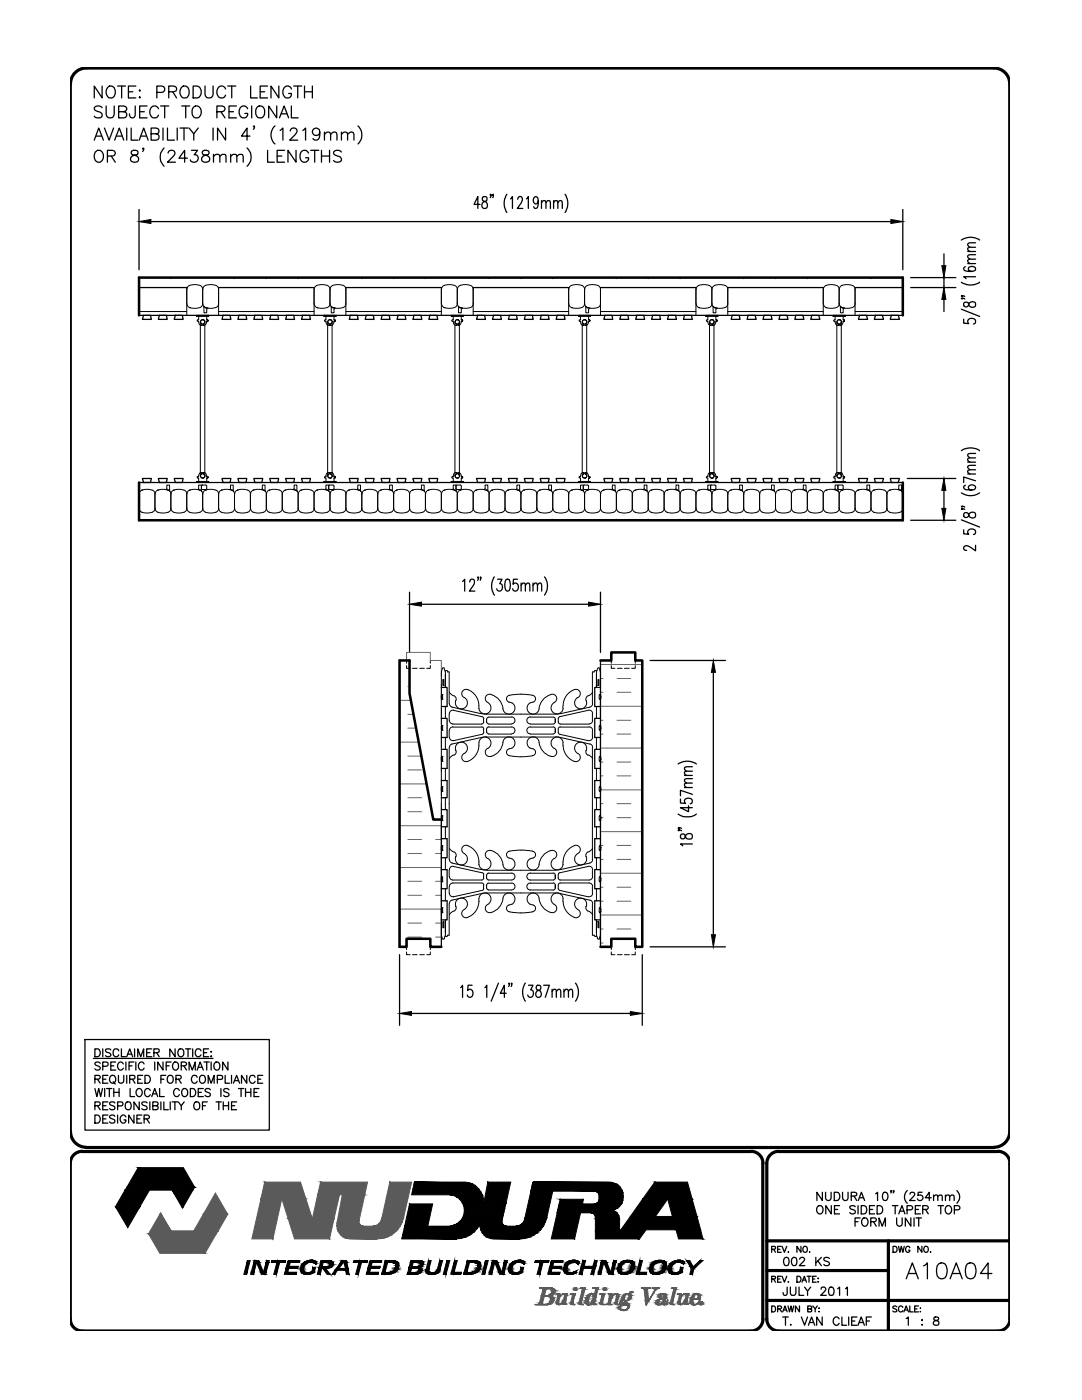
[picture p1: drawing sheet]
<svg xmlns="http://www.w3.org/2000/svg" width="216mm" height="279mm" viewBox="0 0 216 279" stroke-linecap="round" stroke-linejoin="round" font-family="sans-serif">
<!-- layer: TEXT -->
<g fill="none" stroke="#000" stroke-width=".25">
<path d="M20.4 17.2v2.3l-1.6-2.3v2.3M21.6 17.3a.91 .91 0 0 1 1.4 .8 1.04 1.04 0 0 1-.2 1.1 1.04 1.04 0 0 1-1.2 .3 1.43 1.43 0 0 1 0-2.2zM23.5 17.2h1.5M24.3 17.2v2.3M25.6 18.3h.9M27.1 17.2h-1.5v2.3h1.5M27.9 18l.1 .1-.1 .1zM27.9 19.3l.1 .2h-.1zM31.3 18.4h1a.64 .64 0 0 0 .6-.6 .64 .64 0 0 0-.6-.6h-1v2.3M33.7 18.3l1.3-.1a.56 .56 0 0 0 0-.9l-1.3-.1v2.3M34.5 18.3l.7 1.2M36.4 17.3a.89 .89 0 0 1 1.3 .8 1.04 1.04 0 0 1-.2 1.1 1.04 1.04 0 0 1-1.1 .3 1.43 1.43 0 0 1 0-2.2z"/>
<path d="M38.5 17.2h.8a1.26 1.26 0 0 1 .9 1.2 1.26 1.26 0 0 1-.9 1.1h-.8zM40.9 17.2v1.7a.81 .81 0 0 0 .8 .7 .81 .81 0 0 0 .8-.7v-1.7M45 17.8a.89 .89 0 0 0-1-.6 .89 .89 0 0 0-.7 .9 1.08 1.08 0 0 0 .3 1.1 1.08 1.08 0 0 0 1.1 .3l.3-.5M45.4 17.2h1.6M46.2 17.2v2.3M50 17.2v2.3h1.4M51.9 18.3h.9M53.4 17.2h-1.5v2.3h1.5M55.6 17.2v2.3l-1.5-2.3v2.3M58.1 17.8a.87 .87 0 0 0-1-.6 .87 .87 0 0 0-.7 .9 1.07 1.07 0 0 0 .3 1.1 1.07 1.07 0 0 0 1.1 .3l.3-.3v-.5h-.5M58.6 17.2h1.6M59.4 17.2v2.3"/>
<path d="M60.8 18.3h1.5M60.8 17.2v2.3M62.3 17.2v2.3M18.8 28l.9-2.4 .9 2.4M19 30.3a.89 .89 0 0 1 1-.3 .89 .89 0 0 1 .6 .9 1.04 1.04 0 0 1-.2 1.1 1.04 1.04 0 0 1-1.1 .2 1.44 1.44 0 0 1-.3-1.9zM19.1 27.2h1.2M20.4 21.5a.88 .88 0 0 0-.9-.4 .88 .88 0 0 0-.7 .6l.2 .3 1 .4a.58 .58 0 0 1 .4 .6 .58 .58 0 0 1-.6 .5l-.8-.1-.2-.2M20.8 25.6l1 2.4 .9-2.4M21.2 21.2v1.6a.81 .81 0 0 0 .8 .7 .81 .81 0 0 0 .8-.7v-1.6M21.4 31.1h1.1a.65 .65 0 0 0 .5-.6l-.2-.4-.3-.1h-1.1v2.4M22.2 31.1l.8 1.3M22.9 28l.9-2.4 .9 2.4"/>
<path d="M23.2 27.2h1.2M23.7 22.3h1a.64 .64 0 0 0 .6-.7l-.1-.2-.5-.2h-1v2.3h1a.61 .61 0 0 0 .6-.6 .61 .61 0 0 0-.6-.6M25.3 25.6v2.4M26.2 25.6v2.4h1.3M26.3 30.1l-.1 .5a1.4 1.4 0 0 0 1.1 .5 .65 .65 0 0 1 .4 .7 .65 .65 0 0 1-.6 .6 .83 .83 0 0 1-1.1-.5 .97 .97 0 0 1 1.2-1 .48 .48 0 0 0 .2-.8l-.3-.1zM27 21.2v1.8l-.1 .3a.56 .56 0 0 1-.9 0l-.2-.6M27.8 28l.9-2.4 .9 2.4M27.9 22.3h.9M28.1 27.2h1.1M28.7 29.7l-.2 .1v-.1v-.2l.2 .2-.2 .5M29.4 21.2h-1.5v2.3h1.5M30.2 26.7l1.3-.1a.61 .61 0 0 0 0-.9l-1.3-.1v2.4l1.3-.2a.65 .65 0 0 0 .2-.6 .65 .65 0 0 0-.5-.5"/>
<path d="M31.6 21.7a.9 .9 0 0 0-1-.5 .9 .9 0 0 0-.7 .8 1.09 1.09 0 0 0 .3 1.2 1.09 1.09 0 0 0 1.1 .2l.3-.4M32.1 21.2h1.6M32.5 25.6v2.4M32.7 29.5a2.53 2.53 0 0 0 0 3.7M32.9 21.2v2.3M33.4 25.6v2.4h1.4M33.5 30.6l.2-.4 .3-.2h.5a.56 .56 0 0 1 .3 .9l-1.4 1.5h1.6M35.4 25.6v2.4M35.9 25.6h1.6M36.3 21.2h1.6M36.7 25.6v2.4M37.1 21.2v2.3"/>
<path d="M37.4 31.6h-1.7l1.1-1.6v2.4M37.7 25.6l1 1.1v1.3M38.2 30h1.2l-.7 .9a.79 .79 0 0 1 .8 1.1 .79 .79 0 0 1-1.3 .2l-.2-.3M38.7 21.3a1.13 1.13 0 0 1 1.4 .5 1.13 1.13 0 0 1-.2 1.4 .87 .87 0 0 1-1 .3 .87 .87 0 0 1-.6-.9 1.29 1.29 0 0 1 .4-1.3zM39.6 25.6l-.9 1.1M40.5 30.1l-.1 .5a1.4 1.4 0 0 0 1.1 .5 .65 .65 0 0 1 .4 .8 .65 .65 0 0 1-.7 .5 .75 .75 0 0 1-1-.8 1.43 1.43 0 0 1 1.4-.8l.1-.5a.87 .87 0 0 0-1.2-.2zM42.5 25.6v2.4M42.6 31.2a.85 .85 0 0 1 1.1-.3l.2 1.5M42.6 30.8v1.6M43.3 22.3h1a.65 .65 0 0 0 .6-.7l-.2-.3-.4-.1h-1v2.3M43.9 31.2a.83 .83 0 0 1 1.1-.3l.1 1.5M44.1 22.3l.8 1.2"/>
<path d="M45 25.6v2.4l-1.6-2.4v2.4M45.7 22.3h.9M46 31.2a.83 .83 0 0 1 1.2-.3l.1 1.5M46 30.8v1.6M47.2 21.2h-1.5v2.3h1.5M47.3 31.2a.85 .85 0 0 1 1.1-.3l.1 1.5M49.3 29.5a2.44 2.44 0 0 1 0 3.7M49.4 21.7a.87 .87 0 0 0-1-.6 .87 .87 0 0 0-.7 .9 1.06 1.06 0 0 0 .2 1.2 1.06 1.06 0 0 0 1.2 .2l.3-.4v-.4h-.5M49.9 27.2h-1.7l1.1-1.6v2.4M50.2 21.2v2.3M50.8 25.2l-.1 .1-.1-.1h.2l-.2 .6M51.4 21.3a.89 .89 0 0 1 1.4 .7 1.06 1.06 0 0 1-.2 1.2 1.06 1.06 0 0 1-1.2 .2 1.52 1.52 0 0 1 0-2.1z"/>
<path d="M53.4 30v2.4h1.4M54.9 25.1a2.39 2.39 0 0 0 0 3.6M55.2 21.2v2.3l-1.6-2.3v2.3M55.3 31.1h.9M55.8 23.5l.9-2.3 .9 2.3M55.9 26l.5-.4v2.4M56.1 22.7h1.1M56.8 30h-1.5v2.4h1.5M57.9 26.1l.2-.4 .3-.1 .7 .1a.55 .55 0 0 1 .1 .8l-1.4 1.5h1.6M58.1 21.2v2.3h1.4M59.1 30v2.4l-1.6-2.4v2.4M60.4 26l.6-.4v2.4"/>
<path d="M61.6 30.6a.87 .87 0 0 0-1-.6 .87 .87 0 0 0-.7 .9 1.08 1.08 0 0 0 1.1 1.5 .81 .81 0 0 0 .6-.9h-.6M62 30h1.6M62.8 30v2.4M63.8 26.4a.75 .75 0 0 1-1.1 .5 .75 .75 0 0 1-.2-1.2 .75 .75 0 0 1 1.2 .2 2.29 2.29 0 0 1-.2 1.9 .69 .69 0 0 1-1-.2M64.1 31.1h1.7M64.1 30v2.4M64.7 26.8l.6-.4 .5 .1 .2 1.5M64.7 26.4v1.6M65.8 30v2.4M66 26.8l.6-.4 .5 .1 .1 1.5M68.1 26.8l.6-.4 .6 .1 .1 1.5M68.1 30.3a.88 .88 0 0 0-.8-.3 .88 .88 0 0 0-.7 .6l.2 .3 .9 .3a.61 .61 0 0 1 .2 1 1.05 1.05 0 0 1-1.3-.2"/>
<path d="M68.1 26.4v1.6M69.4 26.8l.5-.4 .6 .1 .1 1.5M71.4 25.1a2.48 2.48 0 0 1 0 3.6M96.3 39.4a.57 .57 0 0 0 .5 .8 .66 .66 0 0 1 .5 .9 .66 .66 0 0 1-1 .4 .92 .92 0 0 1 0-1 .92 .92 0 0 1 .8-.5 .58 .58 0 0 0-.2-.8zM98 38.9l-.1 .1-.1-.1 .1-.1 .1 .1-.2 .5M98.4 38.9v.1v-.2l-.1 .6M101.1 38.8a3.3 3.3 0 0 0 0 3.6M101.9 39.7l.3-.5v2.4M103.3 39.8l.3-.6h.3l.3 .2v.5l-.2 .6-.8 1.1h1.1M105 39.7l.4-.5v2.4M112.7 38.8a3.3 3.3 0 0 1 0 3.6M27.7 41.8v12"/>
<path d="M30.1 44.2h147.7M95.8 40.8h-1.2l.7-1.6v2.4M107.4 40l-.2 .6-.3 .1a.77 .77 0 0 1-.5-.7 .77 .77 0 0 1 .5-.8 1.04 1.04 0 0 1 .5 1.4l-.2 .9-.4 .1-.3-.3M108 40.5l.5-.5 .4 .1v1.5M108 40v1.6M108.9 40.5l.4-.5 .4 .1 .1 1.5M110.5 40.5l.3-.5 .4 .1 .1 1.5M110.5 40v1.6M111.3 40.5l.4-.5 .4 .1 .1 1.5M180.1 41.8v12M181.7 55.4h9M181.7 57.4h9"/>
<path d="M188.4 50.7v2.3M188.4 55.4v2M188.4 59.8v2.4M191.8 56.3a3.3 3.3 0 0 0 3.7 0M191.8 47.9a3.3 3.3 0 0 1 3.7 0M192 59.5l.1 .1-.1 .1-.2-.1 .2-.1 .5 .2M192 59l.1 .1h-.3l.7 .1M192.6 53.2l-.2 .1-.1 .4a1.63 1.63 0 0 0 2 .4l.3-.1 .1-.3a.75 .75 0 0 0-.8-.5 .75 .75 0 0 0-.7 .5l.1 .3 .6 .2M193.1 52.6h1.6M193.1 50.2h1.6M194.7 55.2h-2.4l.5 .4M194.7 51.7l-1.5 .1-.1 .4 .5 .4"/>
<path d="M194.7 50.8l-1.5 .1-.1 .4 .5 .4M194.7 49.3l-1.5 .1-.1 .4 .5 .4M194.7 48.5h-1.5l-.1 .4 .5 .4M191.8 61.7l3.7 1.4M192.3 63.7v.8l1 .1a.57 .57 0 0 1 .1-1 .75 .75 0 0 1 .9 0 .75 .75 0 0 1 .3 .9l-.4 .2M192.4 60.4l-.1 .5a.53 .53 0 0 0 .6 .3 .53 .53 0 0 0 .4-.5 .69 .69 0 0 1 .8-.5 .69 .69 0 0 1 .6 .7 .77 .77 0 0 1-.9 .4 .77 .77 0 0 1-.6-.8l-.1-.1zM181 95.5h9.7M188.4 97.9v3.6M191.8 98.4a3.3 3.3 0 0 0 3.7 0M191.8 89.9a3.3 3.3 0 0 1 3.7 0M192.6 96.8l-.2 .1-.1 .4 .1 .3 .4 .1a2.74 2.74 0 0 0 1.8-.1 .7 .7 0 0 0-.5-.9 .7 .7 0 0 0-.9 .5l.1 .4 .6 .2M193.1 94.6h1.6"/>
<path d="M193.1 92.2h1.6M194.7 96l-2.4-.8v1.1M194.7 93.8h-1.5l-.1 .4 .5 .4M194.7 92.9h-1.5l-.1 .4 .5 .5M194.7 91.4h-1.5l-.1 .4 .5 .4M194.7 90.5l-1.5 .1-.1 .4 .5 .4M81.7 118.2v12M92.3 116l.4-.4v2.4M93.7 116.1l.2-.4 .5-.1a.81 .81 0 0 1 .1 1.2l-.8 1.2h1.1M95.5 115.3h-.2l.1-.2 .1 .2-.2 .5M95.9 115.3h-.1l.1-.2-.1 .7M98.7 115.1a3.2 3.2 0 0 0 0 3.7"/>
<path d="M99.3 115.6h.9l-.5 .9a.71 .71 0 0 1 .5 .9 .71 .71 0 0 1-.9 .4l-.2-.3M101 115.7l.4-.1a1.2 1.2 0 0 1 .4 1.4l-.2 .8-.4 .2a1.96 1.96 0 0 1-.2-2.3zM103.3 115.6h-.8l-.1 1a.54 .54 0 0 1 .5-.3 .54 .54 0 0 1 .4 .4 .74 .74 0 0 1 .1 .9 .74 .74 0 0 1-.9 .2l-.2-.3M104 116.8l.4-.4 .4 .1v1.5M104 116.4v1.6M104.8 116.8l.5-.4 .3 .1 .1 1.5M106.4 116.8l.3-.4 .5 .1v1.5M106.4 116.4v1.6M107.2 116.8l.4-.4 .4 .1 .1 1.5M108.6 115.1a3 3 0 0 1 0 3.7M119.8 118.2v12M181.7 103.8h9"/>
<path d="M191.8 103.7l3.7 1.5M192 101.5l.1 .1h-.3l.7 .1M192 101l.1 .1-.1 .1-.2-.1 .2-.1 .5 .2M192.3 105.7v.8l1 .1a.57 .57 0 0 1 .1-1 .75 .75 0 0 1 .9 .1 .75 .75 0 0 1 .3 .8l-.4 .2M192.4 102.4a.52 .52 0 0 0-.1 .6 .52 .52 0 0 0 .6 .3l.3-.3a.72 .72 0 0 1 .8-.8 .72 .72 0 0 1 .6 1l-.1 .1a.83 .83 0 0 1-1.3-.7 .56 .56 0 0 0-.8-.2zM194.7 108.8v1.1a2.81 2.81 0 0 0-1.9-1l-.5 .3v.3l.2 .3h.4M84.1 120.6h33.3M129.7 131.8h15.1M142.3 134.2v52.3M135.3 152.5a3.3 3.3 0 0 1 3.7 0M135.8 159.5v.8h1a.57 .57 0 0 1 .1-.9 .75 .75 0 0 1 .9 0 .75 .75 0 0 1 .3 .9l-.4 .1M136.6 157.2h1.5"/>
<path d="M136.6 154.8h1.5M138.1 158.5l-2.3-.8v1.1M138.1 156.3l-1.4 .1-.1 .3 .4 .5M138.1 155.4l-1.4 .1-.1 .4 .4 .4M138.1 153.9l-1.4 .1-.1 .4 .4 .4M138.1 153l-1.4 .1-.1 .4 .4 .4M135.3 162.5a3.3 3.3 0 0 0 3.7 0M135.4 165.6l.2 .1-.2 .1-.1-.1 .1-.1 .6 .2M135.4 165.2l.2 .1h-.2h-.1l.1-.1 .6 .1M135.9 166.5a.52 .52 0 0 0-.1 .6 .52 .52 0 0 0 .5 .3l.3-.1a.94 .94 0 0 1 .5-.8 .94 .94 0 0 1 1 0 .59 .59 0 0 1-.4 1 .96 .96 0 0 1-1.1-1zM137.4 160.8v1.2l-1.6-.8h2.3M138.1 168.4h-2.3l.4 .4"/>
<path d="M79.7 190.5v14.1M91.9 197.1l.4-.5v2.4M94.2 196.6h-.8l-.1 1.1a.54 .54 0 0 1 .5-.3 .54 .54 0 0 1 .5 .4 .74 .74 0 0 1 0 .9 .74 .74 0 0 1-.9 .2l-.2-.3M96.7 197.1l.4-.5v2.4M99.5 196.2l-1.5 3.6M101 198.2h-1.2l.8-1.6v2.4M101.7 196.3l-.1 .1-.1-.1h.2l-.2 .6M102.1 196.3v.1l-.1-.1h.1l-.1 .6M104.8 196.2a3.2 3.2 0 0 0 0 3.6M105.5 196.6h.9l-.5 1a.71 .71 0 0 1 .5 .9 .71 .71 0 0 1-.9 .4l-.2-.3M107.1 196.8a.69 .69 0 0 0 0 .7 .69 .69 0 0 0 .7 .3 .65 .65 0 0 1 .2 .9 .65 .65 0 0 1-1 .1 .85 .85 0 0 1 .7-1.2 .55 .55 0 0 0-.1-1zM108.5 196.6h1.1l-.8 2.4"/>
<path d="M110.2 197.9l.3-.5 .5 .2v1.4M110.2 197.4v1.6M111 197.9l.4-.5 .4 .2 .1 1.4M112.5 197.9l.4-.5 .4 .2 .1 1.4M112.5 197.4v1.6M113.4 197.9l.4-.5 .4 .2 .1 1.4M114.8 196.2a2.99 2.99 0 0 1 0 3.6M128.2 190.5v14.1M129.7 189h15.1M16.9 207.5h36.8v18h-36.8zM18.6 211.2h23.9M18.9 209.3h.5a.82 .82 0 0 1 .6 .8 .82 .82 0 0 1-.6 .8h-.5z"/>
<path d="M18.9 215.4l.9-.1 .2-.3-.1-.3-1-.1v1.6M18.9 217.2l.4 1.6 .4-1.6 .4 1.6 .4-1.6M19.4 215.4l.6 .8M20 212.2a.59 .59 0 0 0-.6-.3 .59 .59 0 0 0-.5 .4l.2 .2 .8 .4 .1 .4a.65 .65 0 0 1-1.1 0M20.5 212.8l.9-.1 .1-.6-.3-.2h-.7v1.7M20.5 209.3v1.6M20.5 215.4h.6M20.9 217.2v1.6M21.3 217.2h1M21.5 214.6h-1v1.6h1M21.5 219.9h-1v1.6h1M21.8 217.2v1.6"/>
<path d="M22 214.8l.2-.1a.77 .77 0 0 1 .9 .3 .77 .77 0 0 1-.2 1 .59 .59 0 0 1-.6 .2 .59 .59 0 0 1-.4-.6zM22.1 209.5l-.4-.2-.5 .1-.1 .1 .1 .4 .8 .4 .1 .4a.73 .73 0 0 1-1 0M22.1 212.7h.6M22.6 215.9l.4 .5M22.7 217.2v1.6M22.7 218h1.1M23.1 211.9h-1v1.7h1M23.6 214.6v1.1a.53 .53 0 0 0 .6 .5 .53 .53 0 0 0 .5-.5v-1.1M23.7 209.7a.56 .56 0 0 0-.7-.4 .56 .56 0 0 0-.4 .6 .69 .69 0 0 0 .7 1l.4-.4M23.8 217.2v1.6M24.2 209.3v1.6h.9M24.6 212.3a.59 .59 0 0 0-.7-.4 .59 .59 0 0 0-.4 .6v.4a.59 .59 0 0 0 .4 .7 .59 .59 0 0 0 .7-.4"/>
<path d="M25.1 211.9v1.7M25.3 210.9l.6-1.6 .6 1.6M25.3 214.6v1.6M25.5 210.4h.8M25.8 212.7h.5M25.9 215.4l.9-.1 .1-.3-.1-.3-.9-.1v1.6M26 217.2v1.6h.9M26.4 215.4l.5 .8M26.7 211.9h-.9v1.7M26.9 209.3v1.6M27.1 211.9v1.7M27.3 217.5l.2-.2a.75 .75 0 0 1 .9 .4 .75 .75 0 0 1-.2 .9l-.1 .2a.76 .76 0 0 1-.9-.4 .76 .76 0 0 1 .1-.9z"/>
<path d="M27.5 210.9v-1.6l.6 1.6 .6-1.6v1.6M27.5 215.4h.6M27.8 219.9v1.6l-1.1-1.6v1.6M28.5 214.6h-1v1.6h1M28.8 212.3a.59 .59 0 0 0-.7-.4 .59 .59 0 0 0-.5 .6v.4a.59 .59 0 0 0 .5 .7 .59 .59 0 0 0 .7-.4M28.9 214.6h.5a.82 .82 0 0 1 .6 .8 .82 .82 0 0 1-.6 .8h-.5zM29.3 210.1h.6M29.9 219.9v1.6M30 217.6a.59 .59 0 0 0-.7-.4 .59 .59 0 0 0-.5 .6v.4a.59 .59 0 0 0 .5 .7 .59 .59 0 0 0 .7-.4M30.3 209.3h-1v1.6h1M30.3 218.8l.6-1.6 .6 1.6M30.5 218.3h.8"/>
<path d="M30.7 210.1l.9-.1 .1-.5-1-.2v1.6M30.9 211.9v1.7M31.3 210.1l.5 .8M31.8 217.2v1.6h1M32.1 215.4h.6M32.1 219.9v1.6M32.5 211.9v1.7l-1-1.7v1.7M32.7 219.9v1.6h.9M33.1 214.6h-1v1.6M33.2 212.7h.6M33.5 214.8l.2-.1a.8 .8 0 0 1 .9 .5 .8 .8 0 0 1-.5 1 .84 .84 0 0 1-.7-.5 .84 .84 0 0 1 .1-.9zM34 219.9v1.6"/>
<path d="M34.1 211.9h-.9v1.7M34.3 219.9h1.1M34.7 212a.78 .78 0 0 1 1 .5 .78 .78 0 0 1-.4 1 .76 .76 0 0 1-.9-.4 .76 .76 0 0 1 .2-.9zM34.9 219.9v1.6M34.9 209.3v1.6l-1-1.6v1.6M35.1 215.4l.9-.1 .2-.3-.1-.3-1-.1v1.6M35.6 219.9l.6 .8v.8M35.6 209.5l.2-.1a.8 .8 0 0 1 .9 .5 .8 .8 0 0 1-.4 1 .84 .84 0 0 1-.8-.5 .84 .84 0 0 1 .1-.9zM35.6 215.4l.6 .8M35.8 217.6a.59 .59 0 0 0-.7-.4 .59 .59 0 0 0-.5 .6v.4a.59 .59 0 0 0 .5 .6 .59 .59 0 0 0 .7-.3M36.2 212.7l.9-.1 .1-.4-.4-.3h-.6v1.7M36.4 217.5l.1-.2a.78 .78 0 0 1 1 .5 .78 .78 0 0 1-.4 1 .76 .76 0 0 1-.8-.4 .76 .76 0 0 1 .1-.9z"/>
<path d="M36.7 212.7l.5 .9M36.8 219.9l-.6 .8M37 209.3h1.1M37.5 209.3v1.6M37.7 213.6v-1.7l.7 1.7 .6-1.7v1.7M38 217.2h.5a.85 .85 0 0 1 .6 .8 .85 .85 0 0 1-.6 .8h-.5zM38.5 209.3v1.6M39.3 213.6l.6-1.7 .7 1.7M39.3 215a.59 .59 0 0 0-.6-.4 .59 .59 0 0 0-.5 .6v.4a.59 .59 0 0 0 .5 .6 .59 .59 0 0 0 .6-.4M39.6 213h.7M39.6 218h.6M39.9 214.8l.2-.1a.78 .78 0 0 1 .9 .3 .78 .78 0 0 1-.1 1l-.3 .2a.81 .81 0 0 1-.8-.5 .81 .81 0 0 1 .1-.9z"/>
<path d="M40.1 209.7a.59 .59 0 0 0-.7-.4 .59 .59 0 0 0-.4 .6v.4a.59 .59 0 0 0 .4 .6 .59 .59 0 0 0 .7-.4M40.6 217.2h-1v1.6h1M40.6 210.1h.6M40.7 211.9h1.1M41.2 211.9v1.7M41.4 219.9h-1v1.6M41.5 216.2v-1.6l.6 1.6 .6-1.6v1.6M41.6 209.3h-1v1.6h1M42 217.5a.59 .59 0 0 0-.6-.3 .59 .59 0 0 0-.5 .4l.1 .2 .9 .4a.41 .41 0 0 1-.3 .6h-.3l-.4-.2M42.1 209.9h.1zM42.1 210.8h.1zM42.1 211.9v1.7"/>
<path d="M43 212a.76 .76 0 0 1 .9 .4 .76 .76 0 0 1-.2 .9 .57 .57 0 0 1-.6 .2 .57 .57 0 0 1-.4-.6 .79 .79 0 0 1 .3-.9zM43.1 219.9h1.1M43.4 215.4h.6a.4 .4 0 0 0 .4-.4 .4 .4 0 0 0-.4-.4h-.6v1.6M43.7 219.9v1.6M44.1 217.2v1.6M44.5 219.9v1.6M44.9 214.6v1.6h.9M45.5 211.9v1.7l-1.1-1.7v1.7M45.6 219.9v1.6M45.7 217.5a.59 .59 0 0 0-.6-.3 .59 .59 0 0 0-.5 .4l.2 .2 .8 .4 .1 .4a.65 .65 0 0 1-1.1 0M46.2 214.6v1.6M46.6 216.2l.6-1.6 .6 1.6"/>
<path d="M46.8 215.7h.8M47.2 219.9h-1v1.6h1M47.6 217.2h1.1M48.1 217.2v1.6M49 218h1.1M49 217.2v1.6M49.2 214.6v1.6l-1-1.6v1.6M50.1 217.2v1.6M50.7 218h.6M50.9 215a.59 .59 0 0 0-.7-.4 .59 .59 0 0 0-.4 .6v.4a.59 .59 0 0 0 .4 .6 .59 .59 0 0 0 .7-.4M51.4 215.4h.6M51.7 217.2h-1v1.6h1"/>
<path d="M52.4 214.6h-1v1.6h1M82.1 202.3h43.7M18.9 220.7l.9-.1 .2-.3-.1-.3-1-.1v1.6M18.9 222.5h.5a.85 .85 0 0 1 .6 .8 .85 .85 0 0 1-.6 .8h-.5zM19.4 220.7l.6 .8M20.5 220.7h.6M20.5 223.3h.6M21.5 222.5h-1v1.6h1M22.9 220.1l-.3-.2h-.6l-.1 .2 .1 .4 .9 .4v.4a.71 .71 0 0 1-1 0M22.9 222.8a.59 .59 0 0 0-.6-.3 .59 .59 0 0 0-.4 .4v.2l1 .4a.41 .41 0 0 1-.3 .6h-.4l-.3-.2M23.5 220.7h.6a.4 .4 0 0 0 .4-.4 .4 .4 0 0 0-.4-.4h-.6v1.6M23.5 222.5v1.6"/>
<path d="M25.1 220.1l.2-.2a.78 .78 0 0 1 .9 .4 .78 .78 0 0 1-.2 1l-.2 .2a.81 .81 0 0 1-.8-.5 .81 .81 0 0 1 .1-.9zM25.1 222.9a.59 .59 0 0 0-.6-.4 .59 .59 0 0 0-.5 .6v.4a.58 .58 0 0 0 .5 .7 .58 .58 0 0 0 .6-.7h-.4M26.7 222.5v1.6l-1-1.6v1.6M27.3 223.3h.6M28.3 222.5h-1v1.6h1M28.8 223.3l.8-.1 .2-.4-.4-.3h-.6v1.6M29.3 223.3l.5 .8M29.4 220.1l-.4-.2h-.5l-.2 .2 .2 .4 .7 .3 .2 .5a.73 .73 0 0 1-1.1 0M30.5 220.7l.9-.1 .2-.3-.2-.4h-.9v1.6h.7l.4-.3a.39 .39 0 0 0-.4-.5M38.8 220.1l.2-.2a.8 .8 0 0 1 .9 .6 .8 .8 0 0 1-.5 1 .84 .84 0 0 1-.7-.5 .84 .84 0 0 1 .1-.9zM40.4 220.7h.6M44.5 220.7h1.1"/>
<path d="M46.2 220.7h.6"/>
</g>
<path d="M27.7 44.2l2.4-.4v.8zM177.8 43.8l2.3 .4-2.3 .4zM187.9 53h.8l-.3 2.4zM188.4 57.4l.3 2.4h-.8zM188.4 95.5l.3 2.4h-.8zM187.9 101.5h.8l-.3 2.3zM81.7 120.6l2.4-.4v.8zM117.4 120.2l2.4 .4-2.4 .4zM142.3 131.8l.5 2.4h-.8zM142 186.5h.8l-.5 2.5zM79.7 202.3l2.4-.4v.7zM125.8 201.9l2.4 .4-2.4 .3z" fill="#000" stroke="#000" stroke-width=".2"/>
<!-- layer: line25 -->
<g fill="none" stroke="#000" stroke-width=".25">
<path d="M27.7 57.4h9.6M43.6 57.4h19.1M69 57.4h19.1M94.4 57.4h19.1M119.8 57.4h19.1M145.2 57.4h19.1M170.6 57.4h9.5M27.7 62.9h152.4M28.6 62.9h1.4l.2 .8h-1.8zM31.8 62.9h1.4l.2 .8h-1.8zM35 62.9h1.4l.1 .8h-1.7zM44.5 62.9h1.4l.2 .8h-1.8z"/>
<path d="M47.7 62.9h1.4l.1 .8h-1.7zM50.9 62.9h1.4l.1 .8h-1.8zM54 62.9h1.4l.2 .8h-1.8zM57.2 62.9h1.4l.2 .8h-1.8zM60.4 62.9h1.4l.1 .8h-1.7zM69.9 62.9h1.4l.2 .8h-1.8zM73.1 62.9h1.4l.1 .8h-1.7zM76.3 62.9h1.4l.1 .8h-1.8zM79.4 62.9h1.4l.2 .8h-1.8zM82.6 62.9h1.4l.2 .8h-1.8zM85.8 62.9h1.4l.1 .8h-1.7zM95.3 62.9h1.4l.2 .8h-1.8z"/>
<path d="M98.5 62.9h1.4l.1 .8h-1.7zM101.7 62.9h1.4l.1 .8h-1.8zM104.8 62.9h1.4l.2 .8h-1.8zM108 62.9h1.4l.2 .8h-1.8zM111.2 62.9h1.4l.1 .8h-1.7zM120.7 62.9h1.4l.2 .8h-1.8zM123.9 62.9h1.4l.1 .8h-1.7zM127.1 62.9h1.4l.1 .8h-1.8zM130.2 62.9h1.4l.2 .8h-1.8zM133.4 62.9h1.4l.2 .8h-1.8zM136.6 62.9h1.4l.1 .8h-1.7zM146.1 62.9h1.4l.2 .8h-1.8z"/>
<path d="M149.3 62.9h1.4l.2 .8h-1.8zM152.5 62.9h1.4l.2 .8h-1.9zM155.6 62.9h1.4l.2 .8h-1.8zM158.8 62.9h1.4l.2 .8h-1.8zM162 62.9h1.4l.2 .8h-1.8zM171.5 62.9h1.4l.2 .8h-1.8zM174.7 62.9h1.4l.2 .8h-1.8zM177.9 62.9h1.4l.2 .8h-1.9zM27.7 96.3h152.4M28.4 95.5h1.8l-.2 .8h-1.4zM31.6 95.5h1.8l-.2 .8h-1.4zM34.8 95.5h1.7l-.1 .8h-1.4z"/>
<path d="M44.3 95.5h1.8l-.2 .8h-1.4zM47.5 95.5h1.7l-.1 .8h-1.4zM50.6 95.5h1.8l-.1 .8h-1.4zM53.8 95.5h1.8l-.2 .8h-1.4zM57 95.5h1.8l-.2 .8h-1.4zM60.2 95.5h1.7l-.1 .8h-1.4zM69.7 95.5h1.8l-.2 .8h-1.4zM72.9 95.5h1.7l-.1 .8h-1.4zM76 95.5h1.8l-.1 .8h-1.4zM79.2 95.5h1.8l-.2 .8h-1.4zM82.4 95.5h1.8l-.2 .8h-1.4zM85.6 95.5h1.7l-.1 .8h-1.4z"/>
<path d="M95.1 95.5h1.8l-.2 .8h-1.4zM98.3 95.5h1.7l-.1 .8h-1.4zM101.4 95.5h1.8l-.1 .8h-1.4zM104.6 95.5h1.8l-.2 .8h-1.4zM107.8 95.5h1.8l-.2 .8h-1.4zM111 95.5h1.7l-.1 .8h-1.4zM120.5 95.5h1.8l-.2 .8h-1.4zM123.7 95.5h1.7l-.1 .8h-1.4zM126.8 95.5h1.8l-.1 .8h-1.4zM130 95.5h1.8l-.2 .8h-1.4zM133.2 95.5h1.8l-.2 .8h-1.4zM136.4 95.5h1.7l-.1 .8h-1.4z"/>
<path d="M145.9 95.5h1.8l-.2 .8h-1.4zM149.1 95.5h1.8l-.2 .8h-1.4zM152.2 95.5h1.9l-.2 .8h-1.4zM155.4 95.5h1.8l-.2 .8h-1.4zM158.6 95.5h1.8l-.2 .8h-1.4zM161.8 95.5h1.8l-.2 .8h-1.4zM171.3 95.5h1.8l-.2 .8h-1.4zM174.5 95.5h1.8l-.2 .8h-1.4zM177.6 95.5h1.9l-.2 .8h-1.4zM88.1 137.2h1.1v3.8h-1.1M119.8 137.2h-1.1v3.8h1.1M119.8 131.8v57.2"/>
<path d="M88.1 143.4h1.1v3.8h-1.1M88.1 149.5h1.1v3.9h-1.1M88.1 155.8h1.1v3.4h-1.1M119.8 143.4h-1.1v3.8h1.1M119.8 149.5h-1.1v3.9h1.1M119.8 155.8h-1.1v3.4h1.1M88.1 179.8h1.1v3.8h-1.1M88.1 173.6h1.1v3.8h-1.1M88.1 167.4h1.1v3.8h-1.1M88.1 161.6h1.1v3.4h-1.1M88.1 163.6v25.4M119.8 179.8h-1.1v3.8h1.1"/>
<path d="M119.8 173.6h-1.1v3.8h1.1M119.8 167.4h-1.1v3.8h1.1M119.8 161.6h-1.1v3.4h1.1"/>
</g>
<!-- layer: LINE9 -->
<g fill="none" stroke="#000" stroke-width=".2">
<path d="M34 55.4h.2l-.1 .2zM37.3 57.4v5.5M37.8 57l.8-.2 .9 .1a.92 .92 0 0 1 .9 .8v2.9M37.9 57a.78 .78 0 0 0-.6 .7M43.6 57.4v5.5M43.6 57.7a1.1 1.1 0 0 0-1.4-.9h-.4a1.08 1.08 0 0 0-1.3 .9M46.7 55.4h.2l-.1 .2zM53 55.4h.2l-.1 .2zM59.4 55.4h.2l-.1 .2zM62.7 57.4v5.5M63.2 57l.8-.2 .9 .1a.92 .92 0 0 1 .9 .8v2.9M63.3 57a.78 .78 0 0 0-.6 .7"/>
<path d="M66.4 57a.78 .78 0 0 0-.5 .7M68.5 57l-.9-.2-1.2 .2M68.5 57a.78 .78 0 0 1 .5 .7M69 57.4v5.5M72.1 55.4h.2l-.1 .2zM78.4 55.4h.2l-.1 .2zM84.8 55.4h.2l-.1 .2zM88.1 57.4v5.5M88.6 57l.8-.2 .9 .1a.92 .92 0 0 1 .9 .8v2.9M88.7 57a.78 .78 0 0 0-.6 .7M91.8 57l.8-.2 .9 .1a.92 .92 0 0 1 .9 .8M91.8 57a.78 .78 0 0 0-.5 .7"/>
<path d="M94.4 57.4v5.5M97.5 55.4h.2l-.1 .2zM103.9 55.4h.1l-.1 .2zM110.2 55.4h.2l-.1 .2zM113.5 57.4v5.5M113.5 57.7v-.2a2.13 2.13 0 0 1 2.8-.4l.3 .6v2.9M117.2 57l.8-.2 .9 .1a.92 .92 0 0 1 .9 .8M117.2 57a.78 .78 0 0 0-.5 .7M119.8 57.4v5.5M122.9 55.4h.2l-.1 .2zM129.3 55.4h.1l-.1 .2zM135.6 55.4h.2l-.1 .2z"/>
<path d="M138.9 57.4v5.5M141.5 57a2.1 2.1 0 0 0-2.6 .5v.2M141.5 57a.78 .78 0 0 1 .5 .7v2.9M142.6 57l.8-.2 .9 .1a.92 .92 0 0 1 .9 .8M142.6 57a.78 .78 0 0 0-.5 .7M145.2 57.4v5.5M148.3 55.4h.2l-.1 .2zM154.7 55.4h.1l-.1 .2zM161 55.4h.2l-.1 .2zM164.3 57.4v5.5M164.8 57l.8-.2 .9 .1a.92 .92 0 0 1 .9 .8M164.9 57a.78 .78 0 0 0-.6 .7"/>
<path d="M167.4 57.7v2.9M170.6 57.7a1.1 1.1 0 0 0-1.4-.9h-.4a1.08 1.08 0 0 0-1.3 .9M170.6 57.4v5.5M173.7 55.4h.2l-.1 .2zM27.7 62.2h9.6M37.3 60.6a.78 .78 0 0 0 .6 .8M37.8 61.4h.1M39.3 62.9v.2zM39.3 63.1h2.3M39.3 62.9h2.3M39.6 64.2l.1 .4 .3 .3M39.6 64.2h.1"/>
<path d="M39.6 63.1v.7l-.3 .2 .3 .2M40 64.2v30.8M40 64.9h.1M40 64.9h.3M40.3 64.6a.42 .42 0 0 1-.2-.6 .42 .42 0 0 1 .7 0 .42 .42 0 0 1-.2 .6M40.3 64.6h.1M40.3 64.9h.1M40.3 64.6v.3M40.4 60.6a1.1 1.1 0 0 1-1.3 .9l-1.3-.1M40.5 60.6a.78 .78 0 0 0 .5 .8M40.6 64.6h.1M40.6 64.9h.1"/>
<path d="M40.6 64.6v.3M40.6 61.2l.1 1.2h.5v-.7M40.7 61.2l.3 .2M40.9 64.2v30.8M41 61.4h.1M41 61.4l.5 .1-.2 .2M41.2 64.1h.2h-.2M41.2 64.2v.2a.58 .58 0 0 1-.6 .5M41.2 64.2h.1M41.2 63.1v.7h.2M41.2 64.1v.1M41.4 63.8l.1 .2-.1 .1 .1-.1z"/>
<path d="M41.6 62.9h.1M41.6 63v.1zM43.6 62.2h19.1M43.6 60.6a1.1 1.1 0 0 1-1.4 .9l-1.2-.1M62.7 60.6a.78 .78 0 0 0 .6 .8M63.2 61.4h.1M64.7 62.9v.2zM64.7 63.1h2.3M64.7 62.9h2.3M65 64.2l.1 .4 .3 .3M65 64.2h.1M65 63.1v.7l-.3 .2 .3 .2"/>
<path d="M65.4 64.2v30.8M65.4 64.9h.1M65.4 64.9h.3M65.7 64.6a.42 .42 0 0 1-.2-.6 .42 .42 0 0 1 .7 0 .42 .42 0 0 1-.2 .6M65.7 64.6h.1M65.7 64.9h.1M65.7 64.6v.3M65.8 60.6a1.1 1.1 0 0 1-1.3 .9l-1.3-.1M65.9 60.6a.78 .78 0 0 0 .5 .8l-.3-.2M66 64.6h.1M66 64.9h.1M66 64.6v.3"/>
<path d="M66 61.2l.1 1.2h.5v-.7M66.3 64.2v30.8M66.4 61.4h.1M66.6 64.1h.2h-.2M66.6 64.2v.2a.58 .58 0 0 1-.6 .5M66.6 64.2h.1M66.6 63.1v.7h.2M66.6 64.1v.1M66.8 63.8l.1 .2-.1 .1 .1-.1zM67 62.9h.1M67 63v.1zM68.5 61.4l-.9 .1-1.2-.1 .5 .1-.2 .2"/>
<path d="M69 62.2h19.1M69 60.6a.78 .78 0 0 1-.5 .8M88.1 60.6a.78 .78 0 0 0 .6 .8M88.6 61.4h.1M90.1 62.9v.2zM90.1 63.1h2.3M90.1 62.9h2.3M90.4 64.2l.1 .4 .3 .3M90.4 64.2h.1M90.4 63.1v.7l-.3 .2 .3 .2M90.8 64.2v30.8M90.8 64.9h.1"/>
<path d="M90.8 64.9h.3M91.1 64.6a.42 .42 0 0 1-.2-.6 .42 .42 0 0 1 .7 0 .42 .42 0 0 1-.2 .6M91.1 64.6h.1M91.1 64.9h.1M91.1 64.6v.3M91.2 60.6a1.1 1.1 0 0 1-1.3 .9l-1.3-.1M91.3 60.6a.78 .78 0 0 0 .5 .8l-.3-.2M91.4 64.6h.1M91.4 64.9h.1M91.4 64.6v.3M91.4 61.2l.1 1.2h.5v-.7M91.7 64.2v30.8"/>
<path d="M91.8 61.4h.1M92 64.1h.2h-.2M92 64.2v.2a.58 .58 0 0 1-.6 .5M92 64.2h.1M92 63.1v.7h.2M92 64.1v.1M92.2 63.8l.1 .2-.1 .1 .1-.1zM92.4 62.9h.1M92.4 63v.1zM94.4 60.6a1.1 1.1 0 0 1-1.4 .9l-1.2-.1 .5 .1-.2 .2M94.4 62.2h19.1M113.5 60.6v.3a2.13 2.13 0 0 0 2.8 .4l.3-.7"/>
<path d="M114 61.4h.1M115.5 62.9v.2zM115.5 63.1h2.3M115.5 62.9h2.3M115.8 64.2l.1 .4 .3 .3M115.8 64.2h.1M115.8 63.1v.7l-.3 .2 .3 .2M116.2 64.2v30.8M116.2 64.9h.1M116.2 64.9h.3M116.5 64.6a.42 .42 0 0 1-.2-.6 .42 .42 0 0 1 .7 0 .42 .42 0 0 1-.2 .6M116.5 64.6h.1"/>
<path d="M116.5 64.9h.1M116.5 64.6v.3M116.7 60.6a.78 .78 0 0 0 .5 .8l-.3-.2M116.8 64.6h.1M116.8 64.9h.1M116.8 64.6v.3M116.8 61.2l.1 1.2h.5v-.7M117.1 64.2v30.8M117.2 61.4h.1M117.4 64.1h.2h-.2M117.4 64.2v.2a.58 .58 0 0 1-.6 .5M117.4 64.2h.1"/>
<path d="M117.4 63.1v.7h.2M117.4 64.1v.1M117.6 63.8l.1 .2-.1 .1 .1-.1zM117.7 61.5l-.2 .2M117.8 62.9h.1M117.8 63v.1zM119.8 60.6a1.1 1.1 0 0 1-1.4 .9l-1.2-.1 .5 .1M119.8 62.2h19.1M138.9 60.6v.3a2.1 2.1 0 0 0 2.6 .5M139.4 61.4h.1M140.9 62.9v.2zM140.9 63.1h2.3"/>
<path d="M140.9 62.9h2.3M141.2 64.2l.1 .4 .3 .3M141.2 64.2h.1M141.2 63.1v.7l-.3 .2 .3 .2M141.6 64.2v30.8M141.6 64.9h.1M141.6 64.9h.3M141.9 64.6a.42 .42 0 0 1-.2-.6 .42 .42 0 0 1 .7 0 .42 .42 0 0 1-.2 .6M141.9 64.6h.1M141.9 64.9h.1M141.9 64.6v.3M142 60.6a.78 .78 0 0 1-.5 .8"/>
<path d="M142.1 60.6a.78 .78 0 0 0 .5 .8l-.3-.2v1.2h.5v-.7l.3-.2M142.2 64.6h.1M142.2 64.9h.1M142.2 64.6v.3M142.5 64.2v30.8M142.6 61.4h.1M142.8 64.1h.2h-.2M142.8 64.2v.2a.51 .51 0 0 1-.6 .5M142.8 64.2h.1M142.8 63.1v.7h.2M142.8 64.1v.1M143 63.8l.1 .2-.1 .1 .1-.1z"/>
<path d="M143.2 62.9h.1M143.2 63v.1zM145.2 60.6a1.1 1.1 0 0 1-1.4 .9l-1.2-.1 .5 .1M145.2 62.2h19.1M164.3 60.6a.78 .78 0 0 0 .6 .8M164.8 61.4h.1M166.3 62.9v.2zM166.3 63.1h2.3M166.3 62.9h2.3M166.6 64.2l.1 .4 .3 .3M166.6 64.2h.1M166.6 63.1v.7l-.3 .2 .3 .2"/>
<path d="M167 64.2v30.8M167 64.9h.1M167 64.9h.3M167.3 64.6a.42 .42 0 0 1-.2-.6 .42 .42 0 0 1 .7 0 .42 .42 0 0 1-.2 .6M167.3 64.6h.1M167.3 64.9h.1M167.3 64.6v.3M167.6 64.6h.1M167.6 64.9h.1M167.6 64.6v.3M167.6 61.2l.1 1.2h.5v-.7M167.7 61.2l.3 .2"/>
<path d="M167.9 64.2v30.8M168 61.4h.1M168 61.4l.5 .1M168 61.4l-.4-.3-.2-.5a1.1 1.1 0 0 1-1.3 .9l-1.3-.1M168.2 64.1h.2h-.2M168.2 64.2v.2a.51 .51 0 0 1-.6 .5M168.2 64.2h.1M168.2 63.1v.7h.2M168.2 64.1v.1M168.4 63.8l.1 .2v.1v-.1zM168.5 61.5l-.2 .2M168.6 62.9h.1"/>
<path d="M168.6 63v.1zM170.6 60.6a1.1 1.1 0 0 1-1.4 .9l-1.2-.1M170.6 62.2h9.5M27.7 98.6v2.9M28.3 97.8h.1M28.3 97.8l.8-.1h.9a.92 .92 0 0 1 .9 .9v2.9M28.3 97.8a.78 .78 0 0 0-.5 .8M31.5 97.8h.1M31.5 97.8a.78 .78 0 0 0-.5 .8M33.5 97.8l-.8-.1-1.2 .1M33.5 97.8l-.4-.1 .2-.1v-.8h.5v1.1M33.5 97.8h.1"/>
<path d="M33.8 97.9l.1 .1-.3-.2a.78 .78 0 0 1 .5 .8v2.9M34.6 97.8h.1M34.6 97.8l.9-.1h.8a.92 .92 0 0 1 1 .9v2.9M34.7 97.8a.78 .78 0 0 0-.6 .8M37.8 97.8h.1M37.9 97.8a.78 .78 0 0 0-.6 .8M39.3 96.1v.2zM39.3 96.1h2.3M39.3 96.3h2.3M39.6 95h.1M39.6 95v.1l-.3 .1 .1 .2h.2v.7M39.9 97.8l-.8-.1-1.3 .1"/>
<path d="M39.9 97.8l-.5-.1 .2-.1v-.8h.6v1.1M39.9 97.8h.1M39.9 97.8a.78 .78 0 0 1 .5 .8v2.9M39.9 97.8l.3 .2v-.1M40 94.3l-.3 .3-.1 .4M40 94.3h.1M40 94.3h.3M40.2 97v.6l.8 .1 .2-.2v-.5M40.3 94.6a.42 .42 0 0 0-.2 .6 .42 .42 0 0 0 .7 0 .42 .42 0 0 0-.2-.6M40.3 94.6h.1M40.3 94.3h.1M40.3 94.4h.1"/>
<path d="M40.3 94.4v.2M40.6 94.6h.1M40.6 94.4v.2M40.6 94.3a.64 .64 0 0 1 .6 .7M40.6 94.3v.1M41 97.8h.1M41 97.8l.8-.1h.9a.92 .92 0 0 1 .9 .9v2.9M41 97.8a.78 .78 0 0 0-.5 .8M41.2 97l-.1-.2h-.7l-.2 .2M41.2 95.1h.2h-.2M41.2 95h.1M41.2 95v.1"/>
<path d="M41.4 95.1l.1 .1-.1 .2 .1-.2zM41.4 95.4h-.2v.7M41.6 96.3h.1M41.6 96.1v.2zM44.2 97.8h.1M44.2 97.8a.78 .78 0 0 0-.5 .8M46.2 97.8l-.8-.1-1.2 .1M46.2 97.8l-.4-.1 .2-.1v-.8h.5v1.1M46.2 97.8h.1M46.3 97.8a.78 .78 0 0 1 .5 .8v2.9M46.3 97.8l.3 .2-.1-.1M47.3 97.8h.1"/>
<path d="M47.3 97.8l.9-.1h.8a.92 .92 0 0 1 1 .9v2.9M47.4 97.8a.78 .78 0 0 0-.6 .8M50.5 97.8h.1M50.6 97.8a.78 .78 0 0 0-.6 .8M52.1 97.7l.5 .1M52.1 97.7l.2-.1v-.8h.6v1.1M52.6 97.8l-.8-.1-1.3 .1M52.6 97.8h.1M52.6 97.8a.78 .78 0 0 1 .5 .8v2.9M52.6 97.8l.3 .2v-.1M53.7 97.8h.1M53.7 97.8l.8-.1h.9a.92 .92 0 0 1 .9 .9v2.9"/>
<path d="M53.7 97.8a.78 .78 0 0 0-.5 .8M56.9 97.8h.1M56.9 97.8a.78 .78 0 0 0-.5 .8M58.9 97.8l-.8-.1-1.2 .1M58.9 97.8l-.4-.1 .2-.1v-.8h.5v1.1M58.9 97.8h.1M59 97.8a.78 .78 0 0 1 .5 .8M59 97.8l.3 .2M59.2 97.9l.1 .1M59.5 98.6v2.9M60 97.8h.1M60 97.8l.9-.1h.8a.92 .92 0 0 1 1 .9v2.9"/>
<path d="M60.1 97.8a.78 .78 0 0 0-.6 .8M63.2 97.8h.1M63.3 97.8a.78 .78 0 0 0-.6 .8M64.7 96.1v.2zM64.7 96.1h2.3M64.7 96.3h2.3M65 95h.1M65 95v.1l-.3 .1 .1 .2h.2v.7M65.3 97.8l-.8-.1-1.3 .1M65.3 97.8l-.5-.1 .2-.1v-.8h.6v1.1M65.3 97.8h.1M65.3 97.8a.78 .78 0 0 1 .5 .8v2.9"/>
<path d="M65.3 97.8l.3 .2v-.1M65.4 94.3l-.3 .3-.1 .4M65.4 94.3h.1M65.4 94.3h.3M65.6 97v.5l.2 .2M65.7 94.6a.42 .42 0 0 0-.2 .6 .42 .42 0 0 0 .7 0 .42 .42 0 0 0-.2-.6M65.7 94.6h.1M65.7 94.3h.1M65.7 94.4h.1M65.7 94.4v.2M65.8 96.8h.7l.1 .2M65.8 96.8l-.2 .2"/>
<path d="M66 94.6h.1M66 94.4v.2M66 94.3a.64 .64 0 0 1 .6 .7M66 94.3v.1M66.4 97.8h.1M66.4 97.8a.78 .78 0 0 0-.5 .8M66.6 97v.6l-.8 .1M66.6 95.1h.2h-.2M66.6 95h.1M66.6 95v.1M66.8 95.1l.1 .1-.1 .2 .1-.2zM66.8 95.4h-.2v.7"/>
<path d="M67 96.3h.1M67 96.1v.2zM68.5 97.8l-.9-.1-1.2 .1M68.5 97.8a.78 .78 0 0 1 .5 .8M69 98.6v2.9M69.6 97.8h.1M69.6 97.8a.78 .78 0 0 0-.5 .8M71.2 97.7l.4 .1M71.2 97.7l.2-.1v-.8h.5v1.1M71.6 97.8l-.8-.1-1.2 .1M71.6 97.8h.1M71.7 97.8a.78 .78 0 0 1 .5 .8v2.9"/>
<path d="M71.7 97.8l.3 .2-.1-.1M72.7 97.8h.1M72.7 97.8l.9-.1h.8a.92 .92 0 0 1 1 .9v2.9M72.8 97.8a.78 .78 0 0 0-.6 .8M75.9 97.8h.1M76 97.8a.78 .78 0 0 0-.6 .8M78 97.8l-.8-.1-1.3 .1M78 97.8l-.5-.1 .2-.1v-.8h.6v1.1M78 97.8h.1M78.3 97.9v.1l-.3-.2a.78 .78 0 0 1 .5 .8v2.9M79.1 97.8h.1M79.1 97.8l.8-.1h.9a.92 .92 0 0 1 .9 .9v2.9"/>
<path d="M79.1 97.8a.78 .78 0 0 0-.5 .8M82.3 97.8h.1M82.3 97.8a.78 .78 0 0 0-.5 .8M84.3 97.8l-.8-.1-1.2 .1M84.3 97.8l-.4-.1 .2-.1v-.8h.5v1.1M84.3 97.8h.1M84.4 97.8a.78 .78 0 0 1 .5 .8v2.9M84.4 97.8l.3 .2-.1-.1M85.4 97.8h.1M85.5 97.8a.78 .78 0 0 0-.6 .8M87.5 97.8l-.8-.1-1.3 .1M87.5 97.8a.78 .78 0 0 1 .6 .8v2.9"/>
<path d="M88.6 97.8h.1M88.7 97.8a.78 .78 0 0 0-.6 .8M90.1 96.1v.2zM90.1 96.1h2.3M90.1 96.3h2.3M90.2 97.7l.5 .1M90.2 97.7l.2-.1v-.8h.6v1.1M90.4 95h.1M90.4 95v.1l-.3 .1 .1 .2h.2v.7M90.7 97.8l-.8-.1-1.3 .1M90.7 97.8h.1M90.7 97.8a.78 .78 0 0 1 .5 .8v2.9"/>
<path d="M90.7 97.8l.3 .2v-.1M90.8 94.3l-.3 .3-.1 .4M90.8 94.3h.1M90.8 94.3h.3M91 97v.5l.2 .2M91.1 94.6a.42 .42 0 0 0-.2 .6 .42 .42 0 0 0 .7 0 .42 .42 0 0 0-.2-.6M91.1 94.6h.1M91.1 94.3h.1M91.1 94.4h.1M91.1 94.4v.2M91.2 96.8h.7l.1 .2M91.2 96.8l-.2 .2"/>
<path d="M91.4 94.3a.64 .64 0 0 1 .6 .7M91.4 94.6h.1M91.4 94.3v.1M91.4 94.3v.3M91.8 97.8h.1M91.8 97.8l.8-.1h.9a.92 .92 0 0 1 .9 .9v2.9M91.8 97.8a.78 .78 0 0 0-.5 .8M92 97v.6l-.8 .1M92 95.1h.2h-.2M92 95h.1M92 95v.1M92.2 95.1l.1 .1-.1 .2 .1-.2z"/>
<path d="M92.2 95.4h-.2v.7M92.4 96.3h.1M92.4 96.1v.2zM95 97.8h.1M95 97.8a.78 .78 0 0 0-.5 .8M97 97.8l-.8-.1-1.2 .1M97 97.8l-.4-.1 .2-.1v-.8h.5v1.1M97 97.8h.1M97.1 97.8a.78 .78 0 0 1 .5 .8v2.9M97.1 97.8l.3 .2-.1-.1M98.1 97.8h.1M98.1 97.8l.9-.1h.8a.92 .92 0 0 1 1 .9v2.9"/>
<path d="M98.2 97.8a.78 .78 0 0 0-.6 .8M101.3 97.8h.1M101.4 97.8a.78 .78 0 0 0-.6 .8M103.4 97.8l-.8-.1-1.3 .1M103.4 97.8l-.5-.1 .2-.1v-.8h.6v1.1M103.4 97.8h.1M103.4 97.8a.78 .78 0 0 1 .5 .8v2.9M103.4 97.8l.3 .2M103.7 97.9v.1M104.5 97.8h.1M104.5 97.8l.8-.1h.9a.92 .92 0 0 1 .9 .9v2.9M104.5 97.8a.78 .78 0 0 0-.5 .8"/>
<path d="M107.7 97.8h.1M107.7 97.8a.78 .78 0 0 0-.5 .8M109.7 97.8l-.8-.1-1.2 .1M109.7 97.8l-.4-.1 .2-.1v-.8h.5v1.1M109.7 97.8h.1M109.8 97.8a.78 .78 0 0 1 .5 .8v2.9M109.8 97.8l.3 .2-.1-.1M110.8 97.8h.1M110.8 97.8l.9-.1h.8a.92 .92 0 0 1 1 .9M110.9 97.8a.78 .78 0 0 0-.6 .8M113.5 98.6v2.9M114 97.8h.1"/>
<path d="M114.1 97.8a.78 .78 0 0 0-.6 .8M115.5 96.1v.2zM115.5 96.1h2.3M115.5 96.3h2.3M115.6 97.7l.5 .1M115.6 97.7l.2-.1v-.8h.6v1.1M115.8 95h.1M115.8 95v.1l-.3 .1 .1 .2h.2v.7M116.1 97.8l-.8-.1-1.3 .1M116.1 97.8h.1M116.1 97.8a.78 .78 0 0 1 .5 .8v2.9M116.1 97.8l.3 .2v-.1"/>
<path d="M116.2 94.3l-.3 .3-.1 .4M116.2 94.3h.1M116.2 94.3h.3M116.4 97v.6l.8 .1M116.5 94.6a.42 .42 0 0 0-.2 .6 .42 .42 0 0 0 .7 0 .42 .42 0 0 0-.2-.6M116.5 94.6h.1M116.5 94.3h.1M116.5 94.4h.1M116.5 94.4v.2M116.8 94.3a.64 .64 0 0 1 .6 .7M116.8 94.6h.1M116.8 94.3v.1"/>
<path d="M116.8 94.3v.3M117.2 97.8h.1M117.2 97.8l.8-.1h.9a.92 .92 0 0 1 .9 .9v2.9M117.2 97.8a.78 .78 0 0 0-.5 .8M117.2 96.8h-.6l-.2 .2M117.3 96.8l.1 .2M117.4 97v.5l-.1 .2M117.4 95.1h.2h-.2M117.4 95h.1M117.4 95v.1M117.6 95.1l.1 .1-.1 .2 .1-.2zM117.6 95.4h-.2v.7"/>
<path d="M117.8 96.3h.1M117.8 96.1v.2zM120.4 97.8h.1M120.4 97.8l1.2-.1 .8 .1-.4-.1 .2-.1v-.8h.5v1.1M120.4 97.8a.78 .78 0 0 0-.5 .8M122.4 97.8h.1M122.5 97.8a.78 .78 0 0 1 .5 .8M122.5 97.8l.3 .2-.1-.1M123 98.6v2.9M123.5 97.8h.1M123.5 97.8l.9-.1h.8a.92 .92 0 0 1 1 .9v2.9M123.6 97.8a.78 .78 0 0 0-.6 .8"/>
<path d="M126.7 97.8h.1M126.8 97.8a.78 .78 0 0 0-.6 .8M128.8 97.8l-.8-.1-1.3 .1M128.8 97.8l-.5-.1 .2-.1v-.8h.6v1.1M128.8 97.8h.1M128.8 97.8a.78 .78 0 0 1 .5 .8v2.9M128.8 97.8l.3 .2v-.1M129.9 97.8h.1M129.9 97.8a.78 .78 0 0 0-.5 .8M132 97.8l-.9-.1-1.2 .1M132 97.8a.78 .78 0 0 1 .5 .8v2.9M133.1 97.8h.1"/>
<path d="M133.1 97.8a.78 .78 0 0 0-.5 .8M134.7 97.7l.4 .1M134.7 97.7l.2-.1v-.8h.5v1.1M135.1 97.8l-.8-.1-1.2 .1M135.1 97.8h.1M135.2 97.8a.78 .78 0 0 1 .5 .8v2.9M135.2 97.8l.3 .2-.1-.1M136.2 97.8h.1M136.2 97.8l.9-.1h.8a.92 .92 0 0 1 1 .9v2.9M136.3 97.8a.78 .78 0 0 0-.6 .8M139.4 97.8h.1M139.5 97.8a.78 .78 0 0 0-.6 .8"/>
<path d="M140.9 96.1v.2zM140.9 96.1h2.3M140.9 96.3h2.3M141.2 95h.1M141.2 95v.1l-.3 .1 .1 .2h.2v.7M141.5 97.8l-.8-.1-1.3 .1M141.5 97.8l-.5-.1 .2-.1v-.8h.6v1.1M141.5 97.8h.1M141.6 94.3l-.3 .3-.1 .4M141.6 94.3h.1M141.6 94.3h.3M141.8 97v.6l.8 .1"/>
<path d="M141.8 97.9v.1l-.3-.2a.78 .78 0 0 1 .5 .8v2.9M141.9 94.6a.42 .42 0 0 0-.2 .6 .42 .42 0 0 0 .7 0 .42 .42 0 0 0-.2-.6M141.9 94.6h.1M141.9 94.3h.1M141.9 94.4h.1M141.9 94.4v.2M142.2 94.3a.59 .59 0 0 1 .6 .7M142.2 94.6h.1M142.2 94.3v.1M142.2 94.3v.3M142.6 97.8h.1M142.6 97.8l.8-.1h.9a.92 .92 0 0 1 .9 .9v2.9"/>
<path d="M142.6 97.8a.78 .78 0 0 0-.5 .8M142.6 96.8h-.6l-.2 .2M142.7 96.8l.1 .2M142.8 97v.5l-.1 .2M142.8 95.1h.2h-.2M142.8 95h.1M142.8 95v.1M143 95.1l.1 .1-.1 .2 .1-.2zM143 95.4h-.2v.7M143.2 96.3h.1M143.2 96.1v.2zM145.8 97.8h.1"/>
<path d="M145.8 97.8a.78 .78 0 0 0-.5 .8M147.8 97.8l-.8-.1-1.2 .1M147.8 97.8l-.4-.1 .2-.1v-.8h.5v1.1M147.8 97.8h.1M147.9 97.8a.78 .78 0 0 1 .5 .8v2.9M147.9 97.8l.3 .2-.1-.1M148.9 97.8h.1M148.9 97.8l.9-.1h.8a.92 .92 0 0 1 1 .9v2.9M149 97.8a.78 .78 0 0 0-.6 .8M152.1 97.8h.1M152.2 97.8a.78 .78 0 0 0-.6 .8M154.2 97.8l-.8-.1-1.3 .1"/>
<path d="M154.2 97.8l-.5-.1 .2-.1v-.8h.6v1.1M154.2 97.8h.1M154.2 97.8a.78 .78 0 0 1 .5 .8v2.9M154.2 97.8l.3 .2v-.1M155.3 97.8h.1M155.3 97.8l.8-.1h.9a.92 .92 0 0 1 .9 .9v2.9M155.3 97.8a.78 .78 0 0 0-.5 .8M158.5 97.8h.1M158.5 97.8a.78 .78 0 0 0-.5 .8M160.1 97.7l.4 .1M160.1 97.7l.2-.1v-.8h.5v1.1M160.5 97.8l-.8-.1-1.2 .1"/>
<path d="M160.5 97.8h.1M160.6 97.8a.78 .78 0 0 1 .5 .8v2.9M160.6 97.8l.3 .2-.1-.1M161.6 97.8h.1M161.6 97.8l.9-.1h.8a.92 .92 0 0 1 1 .9v2.9M161.7 97.8a.78 .78 0 0 0-.6 .8M164.8 97.8h.1M164.9 97.8a.78 .78 0 0 0-.6 .8M166.3 96.1v.2zM166.3 96.1h2.3M166.3 96.3h2.3M166.6 95h.1"/>
<path d="M166.6 95v.1l-.3 .1 .1 .2h.2v.7M166.9 97.8l-.8-.1-1.3 .1M166.9 97.8l-.5-.1 .2-.1v-.8h.6v1.1M166.9 97.8h.1M166.9 97.8a.78 .78 0 0 1 .5 .8M166.9 97.8l.3 .2M167 94.3l-.3 .3-.1 .4M167 94.3h.1M167 94.3h.3M167.2 97v.6l.8 .1M167.2 97.9v.1M167.3 94.6a.42 .42 0 0 0-.2 .6 .42 .42 0 0 0 .7 0 .42 .42 0 0 0-.2-.6"/>
<path d="M167.3 94.6h.1M167.3 94.3h.1M167.3 94.4h.1M167.3 94.4v.2M167.4 98.6v2.9M167.6 94.3a.59 .59 0 0 1 .6 .7M167.6 94.6h.1M167.6 94.3v.1M167.6 94.3v.3M168 97.8h.1M168 97.8l.8-.1h.9a.92 .92 0 0 1 .9 .9v2.9M168 97.8a.78 .78 0 0 0-.5 .8"/>
<path d="M168 96.8h-.6l-.2 .2M168.1 96.8l.1 .2M168.2 97v.5l-.1 .2M168.2 95.1h.2h-.2M168.2 95h.1M168.2 95v.1M168.4 95.1l.1 .1-.1 .2 .1-.2zM168.4 95.4h-.2v.7M168.6 96.3h.1M168.6 96.1v.2zM171.2 97.8h.1M171.2 97.8a.78 .78 0 0 0-.5 .8"/>
<path d="M173.2 97.8l-.8-.1-1.2 .1M173.2 97.8l-.4-.1 .2-.1v-.8h.5v1.1M173.2 97.8h.1M173.3 97.8a.78 .78 0 0 1 .5 .8v2.9M173.3 97.8l.3 .2-.1-.1M174.3 97.8h.1M174.4 97.8a.78 .78 0 0 0-.6 .8M176.4 97.8l-.8-.1-1.3 .1M176.4 97.8a.78 .78 0 0 1 .6 .8M177 98.6v2.9M177.5 97.8h.1M177.6 97.8a.78 .78 0 0 0-.6 .8"/>
<path d="M179.1 97.7l.5 .1M179.1 97.7l.2-.1v-.8h.6v1.1M179.6 97.8l-.8-.1-1.3 .1M179.6 97.8h.1M179.6 97.8a.78 .78 0 0 1 .5 .8v2.9M179.6 97.8l.3 .2v-.1M27.8 101.5a.78 .78 0 0 0 .5 .7M30.9 101.5a1.1 1.1 0 0 1-1.4 .9l-1.2-.2M31 101.5v.2a2.1 2.1 0 0 0 2.5 .5M34.1 101.5a.78 .78 0 0 1-.5 .7M34.1 103.6l.1 .2h-.2zM34.1 101.5a.78 .78 0 0 0 .6 .7"/>
<path d="M37.3 101.5a1.1 1.1 0 0 1-1.4 .9l-1.3-.2M37.3 101.5a.78 .78 0 0 0 .6 .7M40.4 101.5a1.1 1.1 0 0 1-1.3 .9l-1.3-.2M40.5 101.5v.2a2.13 2.13 0 0 0 2.8 .4l.3-.6M43.7 101.5a.78 .78 0 0 0 .5 .7M46.8 103.6l.1 .2h-.2zM46.8 101.5a1.1 1.1 0 0 1-1.4 .9l-1.2-.2M46.8 101.5a.78 .78 0 0 0 .6 .7M50 101.5a1.1 1.1 0 0 1-1.4 .9l-1.3-.2M50 101.5v.2a2.13 2.13 0 0 0 2.8 .4l.3-.6M53.1 103.6l.1 .2h-.2zM53.2 101.5a.78 .78 0 0 0 .5 .7"/>
<path d="M56.3 101.5a1.1 1.1 0 0 1-1.4 .9l-1.2-.2M56.4 101.5a.78 .78 0 0 0 .5 .7M59.5 103.6l.1 .2h-.2zM62.7 101.5a1.1 1.1 0 0 1-1.4 .9l-.8-.1a1 1 0 0 1-1-.8 1.1 1.1 0 0 1-1.4 .9l-1.2-.2M62.7 101.5a.78 .78 0 0 0 .6 .7M65.8 101.5a1.1 1.1 0 0 1-1.3 .9l-1.3-.2M65.9 101.5a.78 .78 0 0 0 .5 .7M66.4 102.2l1.2 .2 .9-.2M72.2 103.6l.1 .2h-.2zM72.2 101.5a1.1 1.1 0 0 1-1.4 .9l-.8-.1a1 1 0 0 1-1-.8 .78 .78 0 0 1-.5 .7M72.2 101.5a.78 .78 0 0 0 .6 .7M75.4 101.5a1.1 1.1 0 0 1-1.4 .9l-1.3-.2"/>
<path d="M75.4 101.5a.78 .78 0 0 0 .6 .7M75.9 102.2l1.3 .2 .8-.2M78.5 103.6l.1 .2h-.2zM78.5 101.5a.78 .78 0 0 1-.5 .7M78.6 101.5v.2a2.13 2.13 0 0 0 2.8 .4l.3-.6M81.8 101.5a.78 .78 0 0 0 .5 .7M84.9 103.6l.1 .2h-.2zM84.9 101.5a1.1 1.1 0 0 1-1.4 .9l-1.2-.2M84.9 101.5l.1 .2a2.1 2.1 0 0 0 2.5 .5M88.1 101.5a.78 .78 0 0 1-.6 .7M88.1 101.5a.78 .78 0 0 0 .6 .7M91.2 101.5a1.1 1.1 0 0 1-1.3 .9l-1.3-.2"/>
<path d="M91.3 101.5a.78 .78 0 0 0 .5 .7M94.4 101.5a1.1 1.1 0 0 1-1.4 .9l-1.2-.2M94.5 101.5v.2a2.13 2.13 0 0 0 2.8 .4l.3-.6M97.6 103.6l.1 .2h-.2zM97.6 101.5a.78 .78 0 0 0 .6 .7M100.8 101.5a1.1 1.1 0 0 1-1.4 .9l-1.3-.2M100.8 101.5a.78 .78 0 0 0 .6 .7M103.9 101.5a1.1 1.1 0 0 1-1.3 .9l-1.3-.2M103.9 103.6l.1 .2h-.1zM104 101.5v.2a2.13 2.13 0 0 0 2.8 .4l.3-.6M107.2 101.5a.78 .78 0 0 0 .5 .7M110.3 101.5a1.1 1.1 0 0 1-1.4 .9l-1.2-.2"/>
<path d="M110.3 103.6l.1 .2h-.2zM110.3 101.5a.78 .78 0 0 0 .6 .7M116.6 101.5a1.1 1.1 0 0 1-1.3 .9l-.9-.1a1 1 0 0 1-.9-.8 1.1 1.1 0 0 1-1.4 .9l-1.3-.2M116.7 101.5a.78 .78 0 0 0 .5 .7M119.8 101.5a1.1 1.1 0 0 1-1.4 .9l-1.2-.2M119.9 101.5a.78 .78 0 0 0 .5 .7M120.4 102.2l1.2 .2 .8-.2M123 103.6l.1 .2h-.2zM126.2 101.5a1.1 1.1 0 0 1-1.4 .9h-.4a1.08 1.08 0 0 1-1.4-.9l-.2 .4-.3 .3M126.2 101.5a.78 .78 0 0 0 .6 .7M129.3 101.5a1.1 1.1 0 0 1-1.3 .9l-1.3-.2M129.3 103.6l.1 .2h-.1z"/>
<path d="M129.4 101.5a.78 .78 0 0 0 .5 .7M129.9 102.2l1.2 .2 .9-.2M132.5 101.5a.78 .78 0 0 1-.5 .7M132.6 101.5v.2a2.13 2.13 0 0 0 2.8 .4l.3-.6M135.7 103.6l.1 .2h-.2zM135.7 101.5a.78 .78 0 0 0 .6 .7M138.9 101.5a1.1 1.1 0 0 1-1.4 .9l-1.3-.2M138.9 101.5v.2a2.1 2.1 0 0 0 2.6 .5M142 101.5a.78 .78 0 0 1-.5 .7M142.1 101.5a.78 .78 0 0 0 .5 .7M145.2 101.5a1.1 1.1 0 0 1-1.4 .9l-1.2-.2M145.3 101.5a.78 .78 0 0 0 .5 .7"/>
<path d="M148.4 101.5a1.1 1.1 0 0 1-1.4 .9l-1.2-.2M148.4 103.6l.1 .2h-.2zM148.4 101.5l.1 .2a2.13 2.13 0 0 0 2.7 .4l.4-.6M151.6 101.5a.78 .78 0 0 0 .6 .7M154.7 101.5a1.1 1.1 0 0 1-1.3 .9l-1.3-.2M154.7 103.6l.1 .2h-.1zM154.8 101.5a.78 .78 0 0 0 .5 .7M157.9 101.5a1.1 1.1 0 0 1-1.4 .9l-1.2-.2M158 101.5v.2a2.13 2.13 0 0 0 2.8 .4l.3-.6M161.1 103.6l.1 .2h-.2zM161.1 101.5a.78 .78 0 0 0 .6 .7M164.3 101.5a1.1 1.1 0 0 1-1.4 .9l-1.3-.2"/>
<path d="M164.3 101.5a.78 .78 0 0 0 .6 .7M170.6 101.5a1.1 1.1 0 0 1-1.4 .9l-.8-.1a1 1 0 0 1-1-.8 1.1 1.1 0 0 1-1.3 .9l-1.3-.2M170.7 101.5a.78 .78 0 0 0 .5 .7M173.8 101.5a1.1 1.1 0 0 1-1.4 .9l-1.2-.2M173.8 103.6l.1 .2h-.2zM173.8 101.5a.78 .78 0 0 0 .6 .7M174.3 102.2l1.3 .2 .8-.2M180.1 101.5a1.1 1.1 0 0 1-1.3 .9h-.5a1.08 1.08 0 0 1-1.3-.9l-.2 .4-.4 .3M81.1 132.8v.6h.7M81.1 131.8v.6M82.3 133.4h.9M83.7 133.4h1"/>
<path d="M85.9 132.8v.6h-.8M85.9 131.8v.6M88.1 139.3h.1M88.1 138.9h.1M88.1 138.8v.6M88.1 138.7l.1-.1 .1 .1M88.1 139.4l.1 .2M88.2 139.6h.1M88.2 138.6h.1M88.3 138.8l-.1 .8M119.6 138.8v.6M119.7 139.6h.1"/>
<path d="M119.7 138.6h.1M119.8 138.8v.7l-.2-.1M119.8 139.3h.1M119.8 138.9h.1M119.8 138.7l-.1-.1-.1 .1M122 132.8v.6h.7M122 131.8v.6M123.2 133.4h.9M124.6 133.4h1M126.8 132.8v.6h-.8M126.8 131.8v.6M88.1 145.4h.1"/>
<path d="M88.1 145.1h.1M88.1 151.6h.1M88.1 151.3h.1M88.1 157.3h.1M88.1 157.6h.1M88.1 144.9v.7M88.1 151.1v.7M88.1 157.1v.7M88.1 144.9l.1-.1 .1 .1-.1 .8M88.1 145.6l.1 .1M88.1 151.1l.2-.1v.8M88.1 151.8l.1 .2"/>
<path d="M88.1 157.8l.1 .1M88.2 145.7h.1M88.2 144.8h.1M88.2 152h.1M88.2 151h.1M88.2 157h.1M88.2 157.9h.1M88.3 157.1l-.1 .8M88.3 151.8l-.1 .2M88.3 157.1l-.1-.1-.1 .1M119.6 144.9v.7M119.6 151.1v.7"/>
<path d="M119.6 157.1v.7M119.6 144.9l.2-.1v.8l-.1 .1-.1-.1M119.6 151.1l.2-.1v.8M119.6 151.8l.1 .2 .1-.2M119.6 157.1l.1-.1 .1 .1M119.7 145.7h.1M119.7 144.8h.1M119.7 152h.1M119.7 151h.1M119.7 157h.1M119.7 157.9h.1M119.8 145.4h.1"/>
<path d="M119.8 145.1h.1M119.8 151.6h.1M119.8 151.3h.1M119.8 157.1v.8l-.2-.1M119.8 157.3h.1M119.8 157.6h.1M88.1 175.3h.1M88.1 175.6h.1M88.1 169.1h.1M88.1 169.4h.1M88.1 163.4h.1M88.1 163.1h.1"/>
<path d="M88.1 162.9v.7M88.1 168.9v.7M88.1 175.1v.7M88.1 175.8l.1 .2M88.1 175.1l.2-.1v.8M88.1 169.6l.1 .1M88.1 162.9l.2-.1v.8M88.1 163.6l.1 .2M88.2 176h.1M88.2 168.8h.1M88.2 169.7h.1M88.2 163.8h.1"/>
<path d="M88.2 162.8h.1M88.3 168.9l-.1 .8M88.3 175.8l-.1 .2M88.3 168.9l-.1-.1-.1 .1M88.3 163.6l-.1 .2M119.6 162.9v.7M119.6 168.9v.7M119.6 175.1v.7M119.6 175.8l.1 .2 .1-.2M119.6 175.1l.2-.1v.8M119.6 168.9l.1-.1 .1 .1M119.6 162.9l.2-.1v.8"/>
<path d="M119.6 163.6l.1 .2 .1-.2M119.7 176h.1M119.7 168.8h.1M119.7 169.7h.1M119.7 163.8h.1M119.7 162.8h.1M119.8 175.3h.1M119.8 175.6h.1M119.8 168.9v.8l-.2-.1M119.8 169.1h.1M119.8 169.4h.1M119.8 163.4h.1"/>
<path d="M119.8 163.1h.1M81.1 190v.5h.7M81.1 189v.5M82.3 190.5h.9M83.7 190.5h1M85.9 190v.5h-.8M85.9 189v.5M88.1 181.5h.1M88.1 181.8h.1M88.1 181.3v.7M88.1 182l.1 .1M88.1 181.3l.2-.1v.8"/>
<path d="M88.2 181.2h.1M88.2 182.1h.1M88.3 182l-.1 .1M119.6 181.3v.7M119.6 182l.1 .1 .1-.1M119.6 181.3l.2-.1v.8M119.7 181.2h.1M119.7 182.1h.1M119.8 181.5h.1M119.8 181.8h.1M122 190v.5h.7M122 189v.5"/>
<path d="M123.2 190.5h.9M124.6 190.5h1M126.8 190v.5h-.8M126.8 189v.5"/>
<circle cx="40.5" cy="64.2" r=".44"/>
<circle cx="65.9" cy="64.2" r=".44"/>
<circle cx="91.3" cy="64.2" r=".44"/>
<circle cx="116.7" cy="64.2" r=".44"/>
<circle cx="142.1" cy="64.2" r=".44"/>
<circle cx="167.5" cy="64.2" r=".44"/>
<circle cx="40.5" cy="95" r=".44"/>
<circle cx="65.9" cy="95" r=".44"/>
<circle cx="91.3" cy="95" r=".44"/>
<circle cx="116.7" cy="95" r=".44"/>
<circle cx="142.1" cy="95" r=".44"/>
<circle cx="167.5" cy="95" r=".44"/>
</g>
<!-- layer: LINE50 -->
<path d="M27.7 62.9v-7.5h152.4v7.5M27.7 96.3v7.5h152.4v-7.5M119.8 131.8h2.2v-1.6h4.8v1.6h1.4v57.2h-1.4v-1.6h-4.8v1.6h-2.2M88.1 163.6h-1.6l-4.8-25.2v-6.6h-2v57.2h1.4v-1.6h4.8v1.6h2.2" fill="none" stroke="#000" stroke-width=".51"/>
<!-- layer: Hidden2 -->
<path d="M80.9 131.8h.2v-1.6h4.8v1.6h2.2v3.2M88.1 136.6v3.1M88.1 141.3v3.2M88.1 146.1v3.2M88.1 150.9v3.1M88.1 155.6v3.2M88.1 160.4v3.2" fill="none" stroke="#666" stroke-width=".2"/>
<!-- layer: HATCH -->
<g fill="none" stroke="#666" stroke-width=".2">
<path d="M79.7 139.8h2.3M81.4 137h.1M119.8 132.6h8.4M119.8 138.2h.5M119.8 135.4h.5M123.1 138.2h2.8M123.1 135.4h2.8M79.7 148.1h3.8M79.7 156.4h5.4M81.4 145.3h1.6M81.4 153.7h2.7M81.4 142.6h1.1"/>
<path d="M81.4 150.9h2.7M81.4 159.2h2.7M119.8 157.6h8.4M119.8 149.3h8.4M119.8 141h8.4M119.8 154.8h.5M119.8 146.5h.5M119.8 152.1h.5M119.8 143.7h.5M123.1 154.8h2.8M123.1 146.5h2.8M123.1 152.1h2.8"/>
<path d="M123.1 143.7h2.8M79.7 164.8h8.4M79.7 173.1h8.4M81.4 162h2.7M81.4 170.3h2.7M81.4 178.7h2.7M81.4 167.5h2.7M81.4 175.9h2.7M86.9 170.3h1.2M86.9 178.7h1.2M86.9 167.5h1.2M86.9 175.9h1.2"/>
<path d="M119.8 174.3h8.4M119.8 166h8.4M119.8 179.9h.5M119.8 171.5h.5M119.8 163.2h.5M119.8 177.1h.5M119.8 168.7h.5M119.8 160.4h.5M123.1 179.9h2.8M123.1 171.5h2.8M123.1 163.2h2.8M123.1 177.1h2.8"/>
<path d="M123.1 168.7h2.8M123.1 160.4h2.8M79.7 181.4h8.4M81.4 187h2.7M81.4 184.2h2.7M86.9 187h1.2M86.9 184.2h1.2M119.8 182.6h8.4M119.8 188.2h.5M119.8 185.4h.5M123.1 185.4h2.8"/>
</g>
<!-- layer: Web_Edge -->
<g fill="none" stroke="#000" stroke-width=".2">
<path d="M88.3 133.4l-.2 .7v52.5l.2 .8M88.4 135.6h.2v1.2h-.2zM88.6 133.4l.3 .7v3.1v-2.6M88.6 133.4l-.1-.1-.2 .1M88.8 133.8h.4M89.2 133.8l.1 .3h.3v6.3M89.7 138.1l.6 .7a.78 .78 0 0 1 .7 1M90.9 139.9v-.1a1.22 1.22 0 0 0 .8 1.6 1.22 1.22 0 0 0 1.6-.8 1.22 1.22 0 0 0-.9-1.6 .87 .87 0 0 1-.1-1 .87 .87 0 0 1 1-.4 3.4 3.4 0 0 1 2.3 3.2M101.7 138.8a.7 .7 0 0 0-.6 .6 .7 .7 0 0 0 .5 .7M106.2 138.7l-2.2-.2-2.3 .2M106.2 138.8a.74 .74 0 0 1 .6 .8 .74 .74 0 0 1-.8 .6l-.2 .1M115.3 139.2a1.21 1.21 0 0 0-.5 1.6 1.21 1.21 0 0 0 1.5 .6 1.21 1.21 0 0 0 .7-1.6"/>
<path d="M115.3 139.2a.87 .87 0 0 0 .4-1.1 .87 .87 0 0 0-1.1-.5 3.4 3.4 0 0 0-2.2 3.2M116.9 139.8v.1M118.3 138.1l-.7 .7a.78 .78 0 0 0-.7 1M118.5 134l-.3 .1v6.3a.61 .61 0 0 1-.5 .7M119.1 133.8h-.4l-.1 .2M119.3 133.4l-.3 .7v3.1M119.3 135.6h.2v1.2h-.2zM119.6 133.4l.2 .7v52.5l-.2 .8M119.6 133.4l-.1-.1-.2 .1M88.9 141v2.4M88.9 147.2v2.3M88.9 153.4v2.4"/>
<path d="M88.9 159.2v2.4M89.6 142.4v1.4M89.6 145.8v1.3M89.6 149.2v22.4M89.7 143.8a.7 .7 0 0 0 .7 .7M89.7 140.4a.7 .7 0 0 0 .5 .7M89.7 147.1l.2 .6 .6 .1M90.2 141.1l5.8 1.3M90.2 148.5a.7 .7 0 0 0-.5 .6M90.4 144.5h5.7M90.4 145.1h5.7M90.4 145.1a.7 .7 0 0 0-.7 .7"/>
<path d="M90.5 141.8l5.7 1.2M90.5 141.7l-.6 .2-.2 .5M90.6 150.7l-.5 .2-.4 .5M90.9 149.7v.1M91 149.8a.74 .74 0 0 1-.4 .9M95.6 148.2a3.4 3.4 0 0 1-2.6 3.8 .85 .85 0 0 1-.8-.7 .85 .85 0 0 1 .5-.9 1.21 1.21 0 0 0 .4-1.6 1.21 1.21 0 0 0-1.5-.6 1.21 1.21 0 0 0-.7 1.5M95.6 148.2a1.21 1.21 0 0 1 1.8-.9 1.21 1.21 0 0 1 0 2M96 147.2l-5.8 1.3M96.1 142.4l1 .1M96.1 145.1l.4 .2v.2M96.2 146.5l-5.7 1.3M96.2 143l.3 .4"/>
<path d="M96.5 143.5v.6M96.5 145.5v.7M96.5 144.1l-.2 .3-.2 .1M96.5 146.1l-.3 .4M97.1 143.5v.6v-.6M97.1 145.5v.6v-.6M97.1 142.5h13.7M97.1 147.1h13.7M97.1 147.1l-1 .1M97.1 144.1l.1 .2 .3 .2M97.1 146.1l.1 .2 .3 .2M97.4 149.3a.87 .87 0 0 0-.5 1.2 .87 .87 0 0 0 1.1 .4"/>
<path d="M97.5 144.5h4.5M97.5 145.1h4.5M97.5 146.5h4.5M97.5 145.1l-.3 .2-.1 .2M101.6 140.1a1.19 1.19 0 0 1 1.2 1.2 1.19 1.19 0 0 1-1.2 1.2 1.19 1.19 0 0 1-1.2-1.1 3.1 3.1 0 0 0-3-2.8 .88 .88 0 0 0-.6 .8 .88 .88 0 0 0 .6 .8 1.23 1.23 0 0 1 .4 1.6 1.23 1.23 0 0 1-1.6 .6 1.23 1.23 0 0 1-.6-1.5M101.6 149.4a1.19 1.19 0 0 0 1.2-1.1 1.19 1.19 0 0 0-1.2-1.2 1.19 1.19 0 0 0-1.2 1.1 3.3 3.3 0 0 1-2.4 2.7M102 143.1h-4.5l-.3 .2-.1 .2M102.1 143.1a.7 .7 0 0 1 .7 .7 .7 .7 0 0 1-.7 .7M102.1 145.1a.7 .7 0 0 1 .7 .7 .7 .7 0 0 1-.7 .7M105.8 140.3a1.21 1.21 0 0 0-.1 2 1.21 1.21 0 0 0 1.9-.9M105.8 149.3a.86 .86 0 0 1 .9 .4 .86 .86 0 0 1 0 .9 8.9 8.9 0 0 1-5.4 0 .7 .7 0 0 1 .3-1.2M105.8 143.1h4.6l.3 .2 .1 .2"/>
<path d="M105.8 144.5h4.6M105.8 145.1h4.6M105.8 146.5h4.6M105.8 143.1a.7 .7 0 0 0-.7 .7 .7 .7 0 0 0 .7 .7M105.8 145.1a.7 .7 0 0 0-.7 .7 .7 .7 0 0 0 .7 .7M107.6 148.2a3.3 3.3 0 0 0 2.3 2.7M107.6 148.2a1.21 1.21 0 0 0-1.9-1 1.21 1.21 0 0 0 .1 2.1M110.4 145.1l.3 .2 .1 .8v-.6M110.6 149.3a.87 .87 0 0 1 .4 1.2 .87 .87 0 0 1-1.1 .4M110.8 143.5v.6v-.6M110.8 144.1l-.2 .3-.2 .1M110.8 146.1l-.2 .3-.2 .1"/>
<path d="M110.8 147.1l1.1 .1 5.8 1.3M111.4 143.5v.8l.4 .2M111.7 146.5l5.7 1.3 .6-.1 .3-.6M111.8 144.5h5.7M111.8 145.1h5.7M111.8 145.1l-.4 .2v.2v.8l.3 .2M112.3 140.9a1.24 1.24 0 0 1-.8 1.5 1.24 1.24 0 0 1-1.6-.9 1.24 1.24 0 0 1 .9-1.5 .87 .87 0 0 0 .1-1.1 .87 .87 0 0 0-1-.3 3.4 3.4 0 0 0-2.3 2.8M112.3 148.2v.5M112.4 148.2a1.21 1.21 0 0 0-1.9-.9 1.21 1.21 0 0 0 .1 2M112.4 148.7a3.3 3.3 0 0 0 2.5 3.3 .87 .87 0 0 0 .9-.7 .87 .87 0 0 0-.5-1M116.9 149.7v.1a.74 .74 0 0 0 .4 .9M117 149.7a1.21 1.21 0 0 0-.7-1.5 1.21 1.21 0 0 0-1.5 .6 1.21 1.21 0 0 0 .5 1.6"/>
<path d="M117.3 150.7l.6 .2 .4 .5M117.4 141.8l-5.7 1.2-.3 .4M117.4 141.7l.4 .1 .4 .4v1.6M117.6 145.1a.7 .7 0 0 1 .7 .7l-.1 1.3M117.7 141.1l-6.9 1.4M117.7 148.5a.62 .62 0 0 1 .5 .7l.1 22.3a.7 .7 0 0 1-.6 .7M118.3 143.8a.7 .7 0 0 1-.7 .7M119 141v2.4M119 147.2v2.3M119 153.4v2.4M119 159.2v2.4M88.9 165v2.4"/>
<path d="M88.9 171.2v2.4M88.9 177.4v2.4M89.6 173.6v1.3M89.6 176.9v1.4M89.7 169.3l.4 .5 .5 .2M89.7 171.5a.7 .7 0 0 0 .5 .7M89.7 174.9a.7 .7 0 0 0 .7 .7M89.7 178.3l.2 .5 .6 .2M90.2 172.2l5.8 1.4M90.2 179.6a.7 .7 0 0 0-.5 .7M90.4 176.2h5.7l.4 .2v.2M90.4 176.2a.7 .7 0 0 0-.7 .7"/>
<path d="M90.5 172.9l5.7 1.3M90.5 172.9l-.6 .1-.2 .6M90.6 170a.74 .74 0 0 1 .4 .9M90.9 171a1.23 1.23 0 0 0 .9 1.5 1.23 1.23 0 0 0 1.5-.8 1.23 1.23 0 0 0-.9-1.5 .87 .87 0 0 1-.1-1.1 .87 .87 0 0 1 1-.3 3.6 3.6 0 0 1 2.3 3.7M90.9 170.9v.1M96 178.3l-5.8 1.3M96.1 173.5l1 .1M96.2 177.7l-5.7 1.3M96.2 174.2l.3 .3M96.5 174.6v.6M96.5 176.6v.7M96.5 177.3l-.3 .4"/>
<path d="M96.5 175.2l-.2 .4h-.2h-5.7M97.1 177.2v-.6v.6M97.1 174.7v.5v-.5M97.1 178.2h13.7M97.1 173.7h13.7M97.1 178.2l-1 .1M97.1 177.2l.2 .4h.2h4.5M97.1 175.2l.1 .2 .3 .2h4.5M97.5 174.3h4.5M97.5 174.2l-.2 .1-.2 .3M101.6 171.2a1.19 1.19 0 0 1 1.2 1.2 1.19 1.19 0 0 1-1.2 1.2 1.19 1.19 0 0 1-1.2-1.1 3 3 0 0 0-3-2.7 .85 .85 0 0 0-.6 .8 .85 .85 0 0 0 .6 .7 1.21 1.21 0 0 1 0 2.1 1.21 1.21 0 0 1-1.8-.9M101.6 171.2a.7 .7 0 0 1-.5-.7 .7 .7 0 0 1 .6-.6l1.8-.2a7.4 7.4 0 0 1 3.2 .4 .77 .77 0 0 1 .1 .8 .77 .77 0 0 1-.8 .4l-.2 .1"/>
<path d="M102 176.3l-4.5-.1-.3 .2-.1 .2M102.1 176.2a.7 .7 0 0 1 .7 .7 .7 .7 0 0 1-.7 .7M102.1 174.2a.7 .7 0 0 1 .7 .7 .7 .7 0 0 1-.7 .7M105.8 171.4a1.21 1.21 0 0 0-.1 2.1 1.21 1.21 0 0 0 1.9-1M105.8 174.3h4.6M105.8 174.2a.7 .7 0 0 0-.7 .7 .7 .7 0 0 0 .7 .7h4.6h.2l.2-.4M107.6 179.3a3 3 0 0 0 3 2.8 .88 .88 0 0 0 .5-.8 .88 .88 0 0 0-.5-.8 1.22 1.22 0 0 1-.5-1.7 1.22 1.22 0 0 1 1.6-.5 1.22 1.22 0 0 1 .6 1.6M107.6 179.3a1.21 1.21 0 0 0-1.9-.9 1.21 1.21 0 0 0 .1 2.1M110.4 174.2l.3 .2 .1 .8v-.5M110.8 176.6l-.2-.3-4.8-.1a.7 .7 0 0 0-.7 .7 .7 .7 0 0 0 .7 .7h4.6l.3-.2 .1-.8v.6M110.8 178.2l1.1 .1 5.8 1.3M111.4 177.3v-.9l.4-.2h5.8a.7 .7 0 0 1 .7 .7l-.1 1.6-.4 .4-.4 .1"/>
<path d="M111.4 177.3l.3 .4 5.7 1.3M111.7 174.2l-.3 .2a1.13 1.13 0 0 0 .2 1.2h6a.63 .63 0 0 0 .6-.7v-1.5l-.2-.4-.4-.1-5.9 1.3M111.9 173.5l-1.1 .1M112.3 172v.5M112.4 172.5a1.22 1.22 0 0 1-2 .8 1.22 1.22 0 0 1 .4-2.1 .87 .87 0 0 0 .1-1.1 .87 .87 0 0 0-1-.3 3.2 3.2 0 0 0-2.3 2.7M112.4 179.9a3.4 3.4 0 0 0 2.5 3.3 .87 .87 0 0 0 .9-.7 .87 .87 0 0 0-.5-1M115.3 170.4a1.21 1.21 0 0 0-.5 1.6 1.21 1.21 0 0 0 1.5 .5 1.21 1.21 0 0 0 .7-1.5M115.3 170.4a.87 .87 0 0 0 .4-1.2 .87 .87 0 0 0-1.1-.4 3.5 3.5 0 0 0-2.2 3.2M116.9 170.9v.1M117.3 170a.74 .74 0 0 0-.4 .9M117.7 172.2l-5.9 1.4M117.7 179.6a.7 .7 0 0 1 .6 .7"/>
<path d="M118.3 169.3l-.4 .5-.6 .2M119 165v2.4M119 171.2v2.4M119 177.4v2.4M88.3 187.3l.2 .1 .1-.1M88.4 183.9h.2v1.3h-.2zM88.8 186.9h.4M88.9 183.6v3l-.3 .8M89.6 180.3v6.3h-.3l-.1 .2M90.9 180.9v.1M91 180.9a.77 .77 0 0 1-.7 1l-.6 .7M102.1 180.5l-.5 .1"/>
<path d="M102.2 180.5a1.2 1.2 0 0 0 0-2.1 1.2 1.2 0 0 0-1.8 .9 3 3 0 0 1-3 2.8 .88 .88 0 0 1-.6-.8 .88 .88 0 0 1 .6-.8 1.23 1.23 0 0 0 .4-1.7 1.23 1.23 0 0 0-1.6-.5 1.23 1.23 0 0 0-.6 1.6 3.4 3.4 0 0 1-2.6 3.3 .88 .88 0 0 1-.9-.7 .88 .88 0 0 1 .6-1 1.21 1.21 0 0 0 .4-1.6 1.21 1.21 0 0 0-1.5-.6 1.21 1.21 0 0 0-.7 1.6M105.8 180.5a.86 .86 0 0 1 .9 .3 .86 .86 0 0 1 0 1 8.9 8.9 0 0 1-5.4 0 .7 .7 0 0 1 .3-1.2M116.9 180.9a.77 .77 0 0 0 .7 1l.7 .7M116.9 180.9v.1M117 180.9a1.21 1.21 0 0 0-.7-1.6 1.21 1.21 0 0 0-1.5 .6 1.21 1.21 0 0 0 .5 1.6M118.2 180.3v6.3l.3 .1M118.6 186.7l.5 .2M119 183.6v3l.3 .8M119.3 187.3l.2 .1 .1-.1M119.3 183.9h.2v1.3h-.2z"/>
</g>
<!-- layer: 0 -->
<path d="M40.4 63.8h.1M65.8 63.8h.1M91.2 63.8h.1M116.6 63.8h.1M142 63.8h.1M167.4 63.8h.1M40.4 95.4h.1M65.8 95.4h.1M91.2 95.4h.1M116.6 95.4h.1M142 95.4h.1M167.4 95.4h.1" fill="none" stroke="#000" stroke-width=".25"/>
<!-- layer: TBK_LINE65 -->
<g fill="none" stroke="#000" stroke-width=".63">
<path d="M14 16.7v209.1M198.3 13.6h-181.1a3.2 3.2 0 0 0-3.1 3.1M198.3 13.6a3.2 3.2 0 0 1 3.2 3.1M201.5 16.7v209.1a3.2 3.2 0 0 1-3.2 3.2M14.1 225.8a3.2 3.2 0 0 0 3.1 3.2M16.4 229.8h133.4M16.4 229.8a2.39 2.39 0 0 0-2.4 2.4v31.1a2.39 2.39 0 0 0 2.4 2.3h133.4a2.39 2.39 0 0 0 2.4-2.4M17.2 229h181.1M149.9 229.8a2.39 2.39 0 0 1 2.3 2.4M152.2 232.2v31.1M155.4 229.8h43.7M155.4 229.8a2.39 2.39 0 0 0-2.4 2.4v31a2.39 2.39 0 0 0 2.4 2.4h43.7"/>
<path d="M199.1 229.8a2.39 2.39 0 0 1 2.4 2.4M201.5 232.2v31.1M201.5 263.2a2.39 2.39 0 0 1-2.4 2.4"/>
</g>
<!-- layer: LINE3 -->
<path d="M153 247.6h48.5M153 253.6h24.3M153 259.5h48.5M177.3 247.6v18" fill="none" stroke="#000" stroke-width=".63"/>
<!-- layer: TBK_TEXT -->
<g fill="none" stroke="#000" stroke-width=".25">
<path d="M164.1 237.9v1.7l-1.1-1.7v1.7M164.7 237.9v1.2a.56 .56 0 0 0 .6 .5 .56 .56 0 0 0 .5-.5v-1.2M166.5 237.9h.5a.88 .88 0 0 1 .6 .9 .88 .88 0 0 1-.6 .8h-.5zM168.1 237.9v1.2a.56 .56 0 0 0 .6 .5 .56 .56 0 0 0 .5-.5v-1.2M169.9 238.7l1-.1v-.5l-1-.2v1.7M170.4 238.7l.6 .9M171.3 239.6l.6-1.7 .6 1.7M171.5 239h.8M174.7 238.2l.4-.3v1.7M176.3 238a.55 .55 0 0 1 .8 .2 .79 .79 0 0 1 .1 1 .79 .79 0 0 1-.9 .3l-.2-.6zM177.9 237.7h-.2h.2l-.2 .4M178.4 237.7h-.2h.2l-.2 .4"/>
<path d="M181 237.6a1.72 1.72 0 0 0 0 2.5M181.6 238.3l.3-.4 .5 .2a.5 .5 0 0 1-.1 .7l-.8 .8h1.1M184 237.9h-.8l-.1 .7a.59 .59 0 0 1 .9 0 .59 .59 0 0 1-.1 .9 .59 .59 0 0 1-.8-.2M185.8 239h-1.2l.8-1.1v1.7M186.3 238.8l.4-.3 .4 .1v1M186.3 238.5v1.1M187.1 238.8l.3-.2a.38 .38 0 0 1 .6 .2v.8M188.7 238.8l.3-.3 .4 .1 .1 1M188.7 238.5v1.1M189.5 238.8l.4-.3 .4 .1 .1 1M190.9 237.6a1.72 1.72 0 0 1 0 2.5M154 249.3l.7-.1v-.4l-.7-.1v1.2"/>
<path d="M154 255.3l.7-.1v-.4l-.7-.1v1.2M154.4 249.3l.3 .6M154.4 255.3l.3 .6M155.2 249.3h.4M155.2 255.3h.4M155.9 248.7h-.7v1.2h.7M155.9 254.7h-.7v1.2h.7M156.1 248.7l.4 1.2 .5-1.2M156.1 254.7l.4 1.2 .5-1.2M156.6 251a.51 .51 0 0 1 .8 .2l.1 .5a.73 .73 0 0 1-.7 .9 1.04 1.04 0 0 1-.2-1.6zM157.1 256.9l-.1 1.5-.6 .1-.1-.5M157.2 249.9h.2z"/>
<path d="M157.3 255.8v.1zM157.7 256.9v1.1a.56 .56 0 0 0 .6 .5 .56 .56 0 0 0 .5-.5v-1.1M158.2 251a.51 .51 0 0 1 .7 .2l.1 .5a.73 .73 0 0 1-.6 .9 1.04 1.04 0 0 1-.2-1.6zM159 254.7h.4a.62 .62 0 0 1 .4 .6 .62 .62 0 0 1-.4 .6h-.4zM159.4 256.9v1.6h1M159.6 251.3a.51 .51 0 0 1 .4-.4 .51 .51 0 0 1 .5 .3v.4l-1 1h1.1M159.8 248.7v1.2l-.8-1.2v1.2M160 255.9l.5-1.2 .4 1.2M160.2 255.5h.6M160.4 248.8a.56 .56 0 0 1 .7 .5 .56 .56 0 0 1-.7 .6l-.2-.4zM160.5 256.9l.6 .8v.8M161.1 254.7h.8"/>
<path d="M161.4 254.7v1.2M161.6 249.8h.1M161.8 256.9l-.7 .8M162.2 255.3h.4M162.8 250.9v1.7M162.9 254.7h-.7v1.2h.7M163.1 240.8a.75 .75 0 0 1 1.1 .1 .75 .75 0 0 1-.1 1.1 .68 .68 0 0 1-.9 .1 .68 .68 0 0 1-.2-.9zM163.2 255.1h.1zM163.2 251.7l.7 .9M163.3 255.8v.1zM163.8 257.3l.1-.3 .2-.1h.5l.2 .3-.3 .6-.7 .7h1.1M163.9 250.9l-1.1 1.1"/>
<path d="M165.5 251.1a.63 .63 0 0 0-1.1 .2l.1 .3 .8 .3 .2 .4a.7 .7 0 0 1-1.1 0M165.5 256.9a.53 .53 0 0 1 .8 .3 .79 .79 0 0 1 .1 .9 .79 .79 0 0 1-.9 .4l-.2-.7zM165.9 240.6v1.7l-1.1-1.7v1.7M166.5 241.4h.6M167.1 257.2l.4-.3v1.6M167.5 240.6h-1v1.7h1M168.7 257.2l.4-.3v1.6M170.6 243.8h.6M170.7 240.8a.65 .65 0 0 0-1.1 .2l.1 .2 .8 .3 .2 .5a.69 .69 0 0 1-1.1 0M171.2 240.6v1.7M171.6 243.1h-1v1.6M171.8 240.6h.6a.88 .88 0 0 1 .6 .8 .88 .88 0 0 1-.6 .9h-.6z"/>
<path d="M172.1 243.3l.2-.2a.81 .81 0 0 1 .9 .7 .81 .81 0 0 1-.8 .9l-.5-.6zM173.5 241.4h.6M173.8 243.8l.9-.1 .2-.2-.1-.3-1-.1v1.6M174.3 243.8l.6 .9M174.5 240.6h-1v1.7h1M175 240.6h.6a.88 .88 0 0 1 .5 .8 .88 .88 0 0 1-.5 .9h-.6zM175.4 244.7v-1.6l.6 1.6 .7-1.6v1.6M178.1 240.6h1.1M178.2 248.7h.4a.64 .64 0 0 1 .4 .6 .64 .64 0 0 1-.4 .6h-.4zM178.6 240.6v1.7M178.9 243.1v1.1a.55 .55 0 0 0 .6 .5 .55 .55 0 0 0 .5-.5v-1.1M179.3 248.7l.2 1.2 .3-1.2 .3 1.2 .3-1.2"/>
<path d="M179.3 242.3l.7-1.7 .6 1.7M179.5 241.7h.9M180.8 255.2l1.2-3.2 1.2 3.2M181 241.5l1-.2 .1-.4-.4-.3h-.7v1.7M181.3 254.2h1.5M181.5 249a.43 .43 0 0 0-.5-.3 .43 .43 0 0 0-.3 .5v.3a.42 .42 0 0 0 .4 .4 .42 .42 0 0 0 .4-.4h-.2M181.8 243.1v1.6l-1.1-1.6v1.6M182.4 243.1v1.6M182.6 241.4h.7M182.8 243.1h1.1M183.3 243.1v1.6M183.7 240.6h-1.1v1.7h1.1"/>
<path d="M184 248.7v1.2l-.9-1.2v1.2M184.1 241.4l1-.1 .1-.4-.4-.3h-.7v1.7M184.3 252.6l.8-.6v3.2M184.5 248.8a.56 .56 0 0 1 .7 .5 .56 .56 0 0 1-.7 .6l-.2-.4zM184.7 241.4l.5 .9M185.7 249.8h.1M187.2 240.6h1.1M187.3 252.2a.99 .99 0 0 1 1.5 .4 2.48 2.48 0 0 1-.3 2.4 1.03 1.03 0 0 1-1.5-.4 2.65 2.65 0 0 1 .3-2.4zM187.7 240.6v1.7M188.8 240.8a.75 .75 0 0 1 1 .1 .75 .75 0 0 1-.1 1.1 .67 .67 0 0 1-.9 .1 .67 .67 0 0 1-.2-.9zM189.6 255.2l1.2-3.2 1.2 3.2M190 254.2h1.6"/>
<path d="M190.4 241.5l1-.2 .1-.4-.4-.3h-.7v1.7M193.1 252.2a1.03 1.03 0 0 1 1.5 .4 2.48 2.48 0 0 1-.3 2.4 1.03 1.03 0 0 1-1.5-.4 2.82 2.82 0 0 1 .3-2.4zM197.9 254.2h-2.3l1.6-2.2v3.2M154 260.6a.65 .65 0 0 1 .7 .4 .65 .65 0 0 1-.2 .8h-.5zM155.2 261.2h.5l.3-.3-.3-.3h-.5v1.2M155.5 261.2l.5 .6M156.2 261.8l.4-1.2 .5 1.2M156.2 262.8h1.1M156.4 261.4h.5M156.7 262.8v1.7M157.2 260.6l.3 1.2 .3-1.2 .3 1.2 .3-1.2M157.7 264.4h.1z"/>
<path d="M159.5 260.6v1.2l-.8-1.2v1.2M159.9 262.8l.6 1.7 .6-1.7M161.2 261.2l.7-.1 .1-.2-.3-.3h-.5v1.2l.7-.1 .1-.3-.3-.2M161.3 264.5l.6-1.7 .7 1.7M161.6 263.9h.7M162.2 260.6l.5 .6v.6M163.1 260.6l-.4 .6M163.4 261.1h.1zM163.4 261.8h.1zM164.1 262.8v1.7l-1.1-1.7v1.7M167.4 263.2a.61 .61 0 0 0-.7-.4 .61 .61 0 0 0-.4 .7 .67 .67 0 0 0 .2 .9 .67 .67 0 0 0 .9-.3M168 262.8v1.7h.9"/>
<path d="M169.3 262.8v1.7M169.9 263.6h.7M171 262.8h-1.1v1.7h1.1M171.2 264.5l.6-1.7 .7 1.7M171.5 263.9h.7M172.9 263.6h.6M173.9 262.8h-1v1.7M179 260.8l-.3-.2-.5 .2v.3l.8 .4v.1l-.3 .2-.5-.2M180.1 260.9a.43 .43 0 0 0-.5-.3 .43 .43 0 0 0-.3 .5v.3a.44 .44 0 0 0 .4 .4 .44 .44 0 0 0 .4-.2M180.4 261.8l.4-1.2 .5 1.2M180.5 261.4h.6M180.8 263.1l.4-.3v1.7"/>
<path d="M181.5 260.6v1.2h.7M182.5 261.2h.5M183.3 260.6h-.8v1.2h.8M183.7 261.1h.1M183.7 261.7h.1M183.9 263.5h.1zM183.9 264.4h.1zM186.4 262.9a.33 .33 0 0 0 .2 .6 .67 .67 0 0 1 .7 .7 .55 .55 0 0 1-.7 .3 .55 .55 0 0 1-.3-.7l.7-.3a.33 .33 0 0 0 .2-.6z"/>
</g>
<!-- layer: LOGO -->
<g fill="#000" stroke="#000" stroke-width=".2">
<path d="M34.3 237.5h4.2l-1.9 3.3zM90.4 238.6h5.9zM23 240.8h4.9l-.2 .3zM60.8 251.9h2.4zM61.8 251.5h.7zM61.8 253.9h.8zM78.7 252.1h.8zM86.9 253.9h.7zM94.5 253.8h.8zM95 252.1h.9zM102.3 251.9h2.4zM103.3 251.5h.7z"/>
<path d="M103.3 253.9h.9zM112.6 252.9h.5zM113.3 251.9h2.2zM113.4 254.3h.7zM114.2 251.5h.5zM115.2 252.2h.3l-.1 .2zM115.2 252.2l.2 .2zM124.1 251.9h2.3zM124.2 254.3h.7zM125 254h.8zM124.9 251.5h.8zM125.3 253.9h.7z"/>
<path d="M130.2 254.3h1.4zM130.5 254.3h.8zM131.4 254h.8zM131.3 251.5h.8zM134.2 251.9h2.3zM134.8 251.6h1.4zM135.2 251.5h.7zM135.2 253.9h.8z"/>
<path d="M25.3 236.9l-.4 .6h13.6zM25.3 236.9h13.5l-.3 .6z"/>
<path d="M27.6 233l-2.3 3.9h13.5zM27.6 233h9l2.2 3.9z"/>
<path d="M34.3 237.5l2 3.3h.3zM36.3 240.8h.3l-.2 .3z"/>
<path d="M82.3 237.9l-.2 .5h14.1zM82.3 237.9h13.7l.2 .5z"/>
<path d="M82.4 237.3l-.1 .6h13.7zM82.4 237.3h13.1l.5 .6z"/>
<path d="M82.5 236.8l-.1 .5h13.1zM82.5 236.8h12.5l.5 .5z"/>
<path d="M82.6 236.3l-.1 .5h12.5zM82.6 236.3h11.7l.7 .5z"/>
<path d="M82.6 236.1v.2h11.7zM82.6 236.1h11l.7 .2z"/>
<path d="M82.7 235.9l-.1 .2h11zM82.7 235.9h10.2l.7 .2z"/>
<path d="M90.4 238.6h5.9zM89.8 238.4l.6 .2h5.9zM89.8 238.4h6.4l.1 .2z"/>
<path d="M90.5 238.6l.6 .3h5.3zM90.5 238.6h5.8l.1 .3z"/>
<path d="M91.1 238.9l.6 .4h4.8zM91.1 238.9h5.3l.1 .4z"/>
<path d="M91.7 239.3h4.8zM91.7 239.3h4.8z"/>
<path d="M91.7 239.3l.5 .6h4.3zM91.7 239.3h4.8v.6z"/>
<path d="M106 237.5l-.1 .2h18.3zM106 237.5h18.1l.1 .2z"/>
<path d="M106.1 236.9l-.1 .6h18.1zM106.1 236.9h17.7l.3 .6z"/>
<path d="M106.2 236.5l-.1 .4h17.7zM106.2 236.5h17.1l.5 .4z"/>
<path d="M106.3 236.2l-.1 .3h17.1zM106.3 236.2h16.5l.5 .3z"/>
<path d="M106.3 236v.2h16.5zM106.3 236h15.9l.6 .2z"/>
<path d="M106.4 235.9l15.8 .1zM106.4 235.9l15.8 .1z"/>
<path d="M118.6 237.7l5.6 .1zM118.6 237.7l5.6 .1z"/>
<path d="M119 237.8l.3 .2h5zM119 237.8h5.2l.1 .2z"/>
<path d="M119.5 239.7l-.2 .3h4.8zM119.5 239.7h4.7l-.1 .3z"/>
<path d="M119.3 238h5zM119.3 238h5z"/>
<path d="M119.3 238l.2 .3h4.8zM119.3 238h5v.3z"/>
<path d="M119.5 239.3v.3h4.8zM119.5 239.3h4.8v.3z"/>
<path d="M119.5 239.6v.1h4.7zM119.5 239.6h4.8l-.1 .1z"/>
<path d="M119.5 238.3v.3h4.8zM119.5 238.3h4.8v.3z"/>
<path d="M119.5 238.6v.4h4.8zM119.5 238.6h4.8v.4z"/>
<path d="M119.5 239v.3h4.8zM119.5 239h4.8v.3z"/>
<path d="M130.7 235.9l-2.5 3.4h9.9zM130.7 235.9h6.5l.9 3.4z"/>
<path d="M24.9 237.5l-1.9 3.3h4.9zM24.9 237.5h4.9l-1.9 3.3z"/>
<path d="M23 240.8l.2 .3h4.5zM23.2 241.1h4.5l-2.2 3.9z"/>
<path d="M49.4 251.6l-.7 2.7h.5zM49.4 251.6h.5l-.7 2.7z"/>
<path d="M50.1 253.9l-.1 .4h.6zM50.1 253.9h.6l-.1 .4z"/>
<path d="M50.6 252l-.5 1.9h.6zM50.6 252h.6l-.5 1.9z"/>
<path d="M50.8 251.6l-.2 .4h1.2zM50.8 251.6h.9l.1 .4z"/>
<path d="M51.2 252l.8 1.9h.5zM51.2 252h.6l.7 1.9z"/>
<path d="M52 253.9l.1 .4h.9zM52 253.9h1.1l-.1 .4z"/>
<path d="M53.1 252l-.6 1.9h.6zM53.1 252h.6l-.6 1.9z"/>
<path d="M53.2 251.6l-.1 .4h.6zM53.2 251.6h.5v.4z"/>
<path d="M54.2 251.8v.2h2.7zM54.2 251.8h2.8l-.1 .2z"/>
<path d="M54.2 251.6v.2h2.8zM54.2 251.6h2.8v.2z"/>
<path d="M55.3 252l-.7 2.3h.6zM55.3 252h.5l-.6 2.3z"/>
<path d="M56.8 254.1l-.1 .2h2.4zM56.8 254.1h2.4l-.1 .2z"/>
<path d="M56.9 253.9l-.1 .2h2.4zM56.9 253.9h2.3v.2z"/>
<path d="M57.1 253.1l-.2 .8h.5zM57.1 253.1h.5l-.2 .8z"/>
<path d="M57.1 252.9v.2h2.3zM57.1 252.9h2.4l-.1 .2z"/>
<path d="M57.2 252.7l-.1 .2h2.4zM57.2 252.7h2.3v.2z"/>
<path d="M57.4 252l-.2 .7h.5zM57.4 252h.5l-.2 .7z"/>
<path d="M57.4 251.8v.2h2.3zM57.4 251.8h2.4l-.1 .2z"/>
<path d="M57.5 251.6l-.1 .2h2.4zM57.5 251.6h2.3v.2z"/>
<path d="M60 252.9v.2h.6zM60 252.9h.6v.2z"/>
<path d="M60 253.1l.6 .1zM60 253.1l.6 .1z"/>
<path d="M60 253.2v.2h.6zM60 253.2h.6v.2z"/>
<path d="M60 253.4h.6zM60 253.4h.6z"/>
<path d="M60 253.4v.2h.6zM60 253.4h.6v.2z"/>
<path d="M60.2 252.6l-.2 .2h.6zM60.2 252.6h.5l-.1 .2z"/>
<path d="M60 252.8l.6 .1zM60 252.8h.6z"/>
<path d="M60 252.9h.6zM60 252.9h.6z"/>
<path d="M60 253.6h.6zM60 253.6h.6z"/>
<path d="M60 253.6l.7 .1zM60 253.6l.7 .1z"/>
<path d="M60 253.7l.8 .1zM60 253.7l.8 .1z"/>
<path d="M60.1 253.8l.8 .1zM60.1 253.8l.8 .1z"/>
<path d="M60.1 253.9l1 .1zM60.1 253.9l1 .1z"/>
<path d="M60.2 254h1.1zM60.2 254h1.1z"/>
<path d="M60.4 252.2l-.1 .1h.6zM60.4 252.2h.7l-.2 .1z"/>
<path d="M60.3 252.3l.6 .1zM60.3 252.3l.6 .1z"/>
<path d="M60.2 254l.2 .1h1.9zM60.2 254h2.3l-.2 .1z"/>
<path d="M60.4 254.1l1.9 .1zM60.4 254.1h1.9z"/>
<path d="M60.4 252.2h.7zM60.5 252.1h.7z"/>
<path d="M60.5 252.1h.7zM60.6 252h.8z"/>
<path d="M60.6 252h.8zM60.6 252h1.1z"/>
<path d="M60.6 252h1.1zM60.7 252h1.1z"/>
<path d="M60.4 254.2l.2 .1h1.4zM60.4 254.2h1.9l-.3 .1z"/>
<path d="M60.7 252h1.1zM60.7 251.9h1.3z"/>
<path d="M60.7 251.9h2.4zM60.8 251.9h2.4z"/>
<path d="M60.2 252.6h.5zM60.2 252.6h.5zM60.3 252.4l-.1 .2h.5zM60.3 252.4h.6l-.2 .2z"/>
<path d="M60.8 251.9h2.4zM60.8 251.9h2.4l-2.2-.2zM61 251.7h2l.2 .2z"/>
<path d="M60.6 254.3h1.1zM60.6 254.3h1.4z"/>
<path d="M61 251.7h2zM61.1 251.7h1.9z"/>
<path d="M61.1 251.7h1.9l-1.6-.1zM61.4 251.6h1.4l.2 .1z"/>
<path d="M60.9 254.3l.4 .1zM60.9 254.3h.7z"/>
<path d="M61.4 251.6h1.4zM61.4 251.6h1.4z"/>
<path d="M61.4 251.6h1.4zM61.7 251.5l1.1 .1z"/>
<path d="M61.4 254h1.1zM61.7 253.9h.9z"/>
<path d="M60.2 254h1.2zM60.2 254h1.2z"/>
<path d="M60.9 254.3h.7zM60.9 254.3h.8z"/>
<path d="M61.7 251.5h.8zM61.8 251.5h.7zM62.1 251.5h.4z"/>
<path d="M61.7 253.9h.9zM61.8 253.9h.8zM62 253.9h.7z"/>
<path d="M62 253.9h.7zM62.1 253.8l.6 .1z"/>
<path d="M60.6 254.3h1.4zM60.6 254.3h1.4z"/>
<path d="M62.1 253.8h.6zM62.2 253.8h.6z"/>
<path d="M62.4 252.9l-.2 .9h.6zM62.4 252.9h.6l-.2 .9z"/>
<path d="M62 251.9l1.1 .1zM62 251.9l1.1 .1z"/>
<path d="M62.3 252h.8zM62.3 252h.8z"/>
<path d="M62.6 252l.5 .2zM62.6 252h.5v.2z"/>
<path d="M62.9 252.2l.1 .1zM62.9 252.2h.2l-.1 .1z"/>
<path d="M63.6 253.1l-.3 1.2h.6zM63.6 253.1h.6l-.3 1.2z"/>
<path d="M63.7 252.9l-.1 .2h.6zM63.7 252.9h.5v.2z"/>
<path d="M63.9 252l-.2 .8h.6zM63.9 252h.6l-.2 .8z"/>
<path d="M64.1 251.6l2.1 .1zM64.1 251.6l2.1 .1z"/>
<path d="M64 251.7l2.3 .1zM64 251.7l2.3 .1z"/>
<path d="M64.1 251.6h1.8zM64.1 251.6h1.8z"/>
<path d="M64.2 252.9l.1 .2h1.4zM64.2 252.9h1.8l-.3 .2z"/>
<path d="M64.3 253.1h1zM64.3 253.1h1.4z"/>
<path d="M64.9 252.8h1.2zM65.3 252.8h.8z"/>
<path d="M64.4 253.1h.6zM64.4 253.1h.9z"/>
<path d="M64.4 253.1l.8 1.2h.7zM64.4 253.1h.6l.9 1.2z"/>
<path d="M65.3 252.8h.8zM65.4 252.8h.7z"/>
<path d="M65.4 252.8h.7zM65.6 252.8h.6z"/>
<path d="M65.3 252h1.1zM65.3 252h1.1z"/>
<path d="M65.6 252.8h.6l-.4-.2zM65.8 252.6h.5l-.1 .2z"/>
<path d="M65.5 252l.9 .1zM65.5 252l.9 .1z"/>
<path d="M65.8 252.4v.1h.6zM65.8 252.4h.6v.1z"/>
<path d="M65.8 252.5l.5 .1zM65.8 252.5h.6z"/>
<path d="M65.8 252.1h.6zM65.8 252.1h.6z"/>
<path d="M65.8 252.1l.7 .1zM65.8 252.1l.7 .1z"/>
<path d="M65.8 252.2v.1h.6zM65.8 252.2h.7l-.1 .1z"/>
<path d="M65.8 252.3l.6 .1zM65.8 252.3h.6z"/>
<path d="M63.7 252.9h2.3zM63.7 252.9h2.3zM63.7 252.8l2.3 .1zM63.7 252.8h2.4z"/>
<path d="M66.8 253.5l-.5 .8h.5zM66.8 253.5h.5l-.5 .8z"/>
<path d="M63.9 252h2.5zM63.9 252h2.5zM64 251.8l-.1 .2h2.5zM64 251.8h2.3l.1 .2z"/>
<path d="M67.1 253.1l-.3 .4h2.7zM67.1 253.1h2.3l.1 .4z"/>
<path d="M68 251.9l-.9 1.2h.5zM68 251.9h.6l-1 1.2z"/>
<path d="M68.2 251.6l-.2 .3h1.2zM68.2 251.6h.9l.1 .3z"/>
<path d="M68.6 251.9l.3 1.2h.5zM68.6 251.9h.6l.2 1.2z"/>
<path d="M69 253.5l.1 .8h.6zM69 253.5h.5l.2 .8z"/>
<path d="M70.5 251.8v.2h2.8zM70.5 251.8h2.8v.2z"/>
<path d="M70.6 251.6l-.1 .2h2.8zM70.6 251.6h2.7v.2z"/>
<path d="M71.6 252l-.6 2.3h.5zM71.6 252h.6l-.7 2.3z"/>
<path d="M73.2 254.1l-.1 .2h2.4zM73.2 254.1h2.3v.2z"/>
<path d="M73.2 253.9v.2h2.3zM73.2 253.9h2.3v.2z"/>
<path d="M73.4 253.1l-.2 .8h.6zM73.4 253.1h.6l-.2 .8z"/>
<path d="M73.5 252.9l-.1 .2h2.3zM73.5 252.9h2.3l-.1 .2z"/>
<path d="M73.5 252.7v.2h2.3zM73.5 252.7h2.4l-.1 .2z"/>
<path d="M73.7 252l-.2 .7h.6zM73.7 252h.6l-.2 .7z"/>
<path d="M73.8 251.8l-.1 .2h2.3zM73.8 251.8h2.3l-.1 .2z"/>
<path d="M73.8 251.6v.2h2.3zM73.8 251.6h2.4l-.1 .2z"/>
<path d="M76.2 254.1v.1h2zM76.2 254.1h2.3l-.3 .1z"/>
<path d="M76.2 254.2l1.6 .1zM76.2 254.2h2z"/>
<path d="M76.2 254.3h1.2zM76.2 254.3h1.6z"/>
<path d="M76.3 253.9l-.1 .2h2.3zM76.3 253.9h2.4l-.2 .2z"/>
<path d="M76.8 252l-.5 1.9h.5zM76.8 252h.6l-.6 1.9z"/>
<path d="M76.8 252h2.6zM76.8 251.9l2.6 .1z"/>
<path d="M76.8 251.8v.1h2.6zM76.8 251.8h2.4l.2 .1z"/>
<path d="M76.8 251.7h2.2zM76.9 251.6l2.1 .1z"/>
<path d="M76.8 251.7v.1h2.4zM76.8 251.7h2.2l.2 .1z"/>
<path d="M76.9 251.6h1.8zM76.9 251.6h1.8z"/>
<path d="M77.4 253.9h1.3zM77.8 253.9h1z"/>
<path d="M77.8 253.9h1zM78.1 253.8h.8z"/>
<path d="M78.1 253.8h.8zM78.2 253.8h.7z"/>
<path d="M78.2 253.8h.7l-.5-.1zM78.4 253.7h.7l-.2 .1z"/>
<path d="M78.2 252h1.3zM78.2 252h1.3z"/>
<path d="M78.4 253.7h.7zM78.5 253.6h.6z"/>
<path d="M78.5 253.6h.6l-.5-.1zM78.6 253.5h.6l-.1 .1z"/>
<path d="M78.6 253.5h.6zM78.7 253.4h.6z"/>
<path d="M78.7 252.1h.8zM78.4 252l1.1 .1zM78.4 252l1.1 .1z"/>
<path d="M78.8 253.3l-.1 .1h.6zM78.8 253.3h.5v.1z"/>
<path d="M78.8 253.1v.2h.5zM78.8 253.1h.6l-.1 .2z"/>
<path d="M78.9 253l-.1 .1h.6zM78.9 253h.6l-.1 .1z"/>
<path d="M78.9 252.2l.7 .1zM78.9 252.2l.7 .1z"/>
<path d="M79 252.9l.5 .1zM79 252.9h.5z"/>
<path d="M78.9 252.3l.1 .1h.6zM78.9 252.3h.7v.1z"/>
<path d="M79 252.6v.2h.5zM79 252.6h.6l-.1 .2z"/>
<path d="M79 252.9h.5zM79 252.9h.5z"/>
<path d="M79 252.4v.1h.6zM79 252.4h.6v.1z"/>
<path d="M79 252.5l.6 .1zM79 252.5h.6z"/>
<path d="M79 252.9h.5zM79 252.9h.5zM79 252.8l.5 .1zM79 252.8l.5 .1z"/>
<path d="M78.9 252.2h.7zM78.9 252.2h.7zM78.7 252.1l.2 .1h.7zM78.7 252.1h.8l.1 .1z"/>
<path d="M80.3 246.8l-.1 .3h11.9zM80.3 246.8h12.7l-.9 .3z"/>
<path d="M80.2 247.1v.2h11zM80.2 247.1h11.9l-.9 .2z"/>
<path d="M80.4 246.4l-.1 .4h12.7zM80.4 246.4h13.5l-.9 .4z"/>
<path d="M80.5 245.9l-.1 .5h13.5zM80.5 245.9h14.1l-.7 .5z"/>
<path d="M80.7 245.1l-.2 .8h14.1zM80.7 245.1h14.6l-.7 .8z"/>
<path d="M80.7 244.7v.4h14.6zM80.7 244.7h14.8l-.2 .4z"/>
<path d="M81.7 240.3l-1 4.4h4.7zM81.7 240.3h4.6l-.9 4.4z"/>
<path d="M81.3 254.3h1.8zM81.3 254.2h2.2z"/>
<path d="M81.3 254.3h1.6zM81.3 254.3h1.8z"/>
<path d="M81.3 254.1v.1h2.2zM81.3 254.1h2.4l-.2 .1z"/>
<path d="M81.4 253.9l2.5 .1zM81.4 253.9h2.6z"/>
<path d="M81.3 254l2.4 .1zM81.3 254h2.6z"/>
<path d="M81.6 253.1l-.2 .8h.5zM81.6 253.1h.5l-.2 .8z"/>
<path d="M81.6 253l2.4 .1zM81.6 253l2.4 .1z"/>
<path d="M81.6 253.1h2.4zM81.6 253.1h2.4z"/>
<path d="M81.6 252.9h1.9zM81.7 252.8h2z"/>
<path d="M81.6 252.9l2.2 .1zM81.6 252.9l2.2 .1z"/>
<path d="M81.9 252l-.2 .8h.6zM81.9 252h.5l-.1 .8z"/>
<path d="M81.7 252.8h2zM81.7 252.8h2.3z"/>
<path d="M82 251.7l-.1 .2h2.6zM82 251.7h2.3l.2 .2z"/>
<path d="M81.9 251.9l2.6 .1zM81.9 251.9l2.6 .1z"/>
<path d="M82 251.6l2.3 .1zM82 251.6l2.3 .1z"/>
<path d="M82 251.7h2.3zM82 251.7h2.3z"/>
<path d="M82 251.6h2zM82 251.6h2z"/>
<path d="M82.8 253.9h1.2zM83.2 253.9h.8z"/>
<path d="M83.1 252.8h.9zM83.5 252.7h.6z"/>
<path d="M83.2 253.9h.8zM83.4 253.9h.6z"/>
<path d="M83 253.1h1zM83 253.1h1z"/>
<path d="M83.4 253.9h.6zM83.4 253.8h.7z"/>
<path d="M83.4 253.8h.7l-.5-.2zM83.6 253.6h.5v.2z"/>
<path d="M83.5 252.7h.6zM83.5 252.7h.7z"/>
<path d="M83.3 252h1.2zM83.3 252h1.2z"/>
<path d="M83.5 252.7h.7zM83.7 252.6h.5z"/>
<path d="M83.3 253.1l.8 .1zM83.3 253.1l.8 .1z"/>
<path d="M83.5 253.2h.7zM83.5 253.2h.7z"/>
<path d="M83.6 253.6h.5zM83.6 253.6h.6z"/>
<path d="M83.6 253.2l.6 .1zM83.6 253.2l.6 .1z"/>
<path d="M83.6 253.3v.2h.6zM83.6 253.3h.6v.2z"/>
<path d="M83.6 253.6h.6zM83.7 253.5h.5z"/>
<path d="M83.7 252.6h.5l-.4-.1zM83.8 252.5h.6l-.2 .1z"/>
<path d="M83.6 253.5h.6zM83.6 253.5h.6z"/>
<path d="M83.5 252h1zM83.5 252h1z"/>
<path d="M83.8 252.5h.6zM83.9 252.4l.5 .1z"/>
<path d="M83.8 252l.7 .1zM83.8 252l.7 .1z"/>
<path d="M83.9 252.1l.6 .1zM83.9 252.1l.6 .1z"/>
<path d="M83.9 252.2h.6zM83.9 252.2h.6z"/>
<path d="M83.9 252.3l.5 .1zM83.9 252.3h.5z"/>
<path d="M83.9 252.2v.1h.5zM83.9 252.2h.6l-.1 .1z"/>
<path d="M85 253.4h.6zM85 253.4h.6z"/>
<path d="M85 253.4h.6zM85 253.4h.6z"/>
<path d="M85 253.4v.2h.5zM85 253.4h.6l-.1 .2z"/>
<path d="M85 253.6l.6 .1zM85 253.6l.6 .1z"/>
<path d="M85.5 251.6l-.5 1.8h.6zM85.5 251.6h.5l-.4 1.8z"/>
<path d="M85 253.7v.2h.7zM85 253.7h.6l.1 .2z"/>
<path d="M85 253.9h.8zM85 253.9h.8z"/>
<path d="M85 253.9h.9zM85 253.9h.9z"/>
<path d="M85.1 253.9l1.1 .1zM85.1 253.9l1.1 .1z"/>
<path d="M85.1 254l2.2 .1zM85.1 254h2.3z"/>
<path d="M85.1 254.1h2.2zM85.1 254.1h2.2z"/>
<path d="M85.2 254.1l2 .1zM85.2 254.1h2.1z"/>
<path d="M85.2 254.2h1.8zM85.2 254.2h2z"/>
<path d="M85.4 254.2l1.4 .1zM85.4 254.2h1.6z"/>
<path d="M85.5 254.3h1.1zM85.5 254.3h1.3z"/>
<path d="M85.7 254.3h.8zM85.7 254.3h.9z"/>
<path d="M85.8 254.3l.4 .1zM85.8 254.3h.7z"/>
<path d="M86.2 254h1.2zM86.6 253.9h.8z"/>
<path d="M86.6 253.9h.8zM86.9 253.9h.7z"/>
<path d="M86.9 253.9h.7zM86.9 253.9h.7l-.5-.3zM87.1 253.6h.6l-.1 .3z"/>
<path d="M87.3 253.4l-.2 .2h.6zM87.3 253.4h.5l-.1 .2z"/>
<path d="M87.7 251.6l-.4 1.8h.5zM87.7 251.6h.6l-.5 1.8z"/>
<path d="M87.3 253.4h.5zM87.3 253.4h.5z"/>
<path d="M87.3 253.4h.5zM87.3 253.4h.5z"/>
<path d="M87.1 253.6h.6zM87.1 253.6h.6z"/>
<path d="M89.2 251.6l-.8 2.7h.6zM89.2 251.6h.6l-.8 2.7z"/>
<path d="M89.8 244.7h5.7l-5-.2zM90.5 244.5h5.1l-.1 .2z"/>
<path d="M90 254.1v.2h2zM90 254.1h2v.2z"/>
<path d="M90.1 253.9l-.1 .2h2zM90.1 253.9h2l-.1 .2z"/>
<path d="M90.7 251.6l-.6 2.3h.5zM90.7 251.6h.5l-.6 2.3z"/>
<path d="M90.5 244.5h5.1zM90.6 244.5h5.1z"/>
<path d="M90.6 244.5h5.1l-4.7-.2zM91 244.3h4.8l-.1 .2z"/>
<path d="M91 244.3h9.3zM91.1 244.3h9.2z"/>
<path d="M91.1 244.3h9.2zM91.2 244.2l9.1 .1z"/>
<path d="M91.2 244.2h9.1l-8.7-.3zM91.6 243.9h8.6l.1 .3z"/>
<path d="M91.6 243.9h8.6zM91.7 243.8l8.5 .1z"/>
<path d="M91.9 243.6l-.2 .2h8.5zM91.9 243.6h8.3v.2z"/>
<path d="M92.2 243.3l-.3 .3h8.3zM92.2 243.3h8.1l-.1 .3z"/>
<path d="M92.5 242.6l-.3 .7h8.1zM92.5 242.6h7.9l-.1 .7z"/>
<path d="M92.2 239.9l.1 .2h4.2zM92.2 239.9h4.3v.2z"/>
<path d="M92.3 240.1l.2 .4h8.4zM92.3 240.1h8.7l-.1 .4z"/>
<path d="M92.6 241.9l-.1 .7h7.9zM92.6 241.9h8l-.2 .7z"/>
<path d="M92.6 254.1l-.1 .1h2zM92.6 254.1h2.2l-.3 .1z"/>
<path d="M92.5 254.2l1.7 .1zM92.5 254.2h2z"/>
<path d="M92.5 254.3h1.3zM92.5 254.3h1.7z"/>
<path d="M92.6 253.9v.2h2.2zM92.6 253.9h2.5l-.3 .2z"/>
<path d="M93.1 252l-.5 1.9h.5zM93.1 252h.6l-.6 1.9z"/>
<path d="M92.5 240.5l.1 .7h8.1zM92.5 240.5h8.4l-.2 .7z"/>
<path d="M92.6 241.2v.7h8zM92.6 241.2h8.1l-.1 .7z"/>
<path d="M93.2 251.8l-.1 .1h2.6zM93.2 251.8h2.4l.1 .1z"/>
<path d="M93.1 251.9l2.7 .1zM93.1 251.9l2.7 .1z"/>
<path d="M93.2 251.7v.1h2.4zM93.2 251.7h2.1l.3 .1z"/>
<path d="M93.2 251.6h1.8zM93.2 251.6h1.8z"/>
<path d="M93.2 251.6l2.1 .1zM93.2 251.6l2.1 .1z"/>
<path d="M93.8 253.9h1.3zM94.2 253.9h.9z"/>
<path d="M94.2 253.9h.9zM94.5 253.8h.8z"/>
<path d="M94.5 253.8h.8zM94.5 253.8h.8l-.5-.1zM94.8 253.7h.6l-.1 .1z"/>
<path d="M94.5 252h1.3zM94.5 252h1.3z"/>
<path d="M94.8 253.7h.6zM94.8 253.6h.7z"/>
<path d="M94.8 253.6h.7l-.5-.1zM95 253.5h.6l-.1 .1z"/>
<path d="M95 253.5h.6zM95.1 253.4h.5z"/>
<path d="M95 252.1h.9zM94.7 252l1.2 .1zM94.7 252l1.2 .1z"/>
<path d="M95.1 253.4h.5l-.4-.1zM95.2 253.3h.5l-.1 .1z"/>
<path d="M95.2 253.1v.2h.5zM95.2 253.1h.6l-.1 .2z"/>
<path d="M95.1 252.1l.1 .1h.7zM95.1 252.1h.8v.1z"/>
<path d="M95.3 253l-.1 .1h.6zM95.3 253h.5v.1z"/>
<path d="M95.2 252.2l.7 .1zM95.2 252.2l.7 .1z"/>
<path d="M95.3 252.9l.5 .1zM95.3 252.9h.6z"/>
<path d="M95.3 252.3v.1h.6zM95.3 252.3h.6v.1z"/>
<path d="M95.3 252.6v.2h.6zM95.3 252.6h.6v.2z"/>
<path d="M95.3 252.8l.6 .1zM95.3 252.8h.6z"/>
<path d="M95.3 252.9h.6zM95.3 252.9h.6z"/>
<path d="M95.3 252.4v.1h.6zM95.3 252.4h.6v.1z"/>
<path d="M95.3 252.5l.6 .1zM95.3 252.5h.6z"/>
<path d="M95.8 244.3v.2h4.7zM95.8 244.3h4.5l.2 .2z"/>
<path d="M95.8 244.5v.1h4.9zM95.8 244.5h4.7l.2 .1z"/>
<path d="M95.8 244.6l5.3 .1zM95.8 244.6l5.3 .1z"/>
<path d="M95.8 244.7v.3h12.4zM95.8 244.7h12.6l-.2 .3z"/>
<path d="M95.8 245l.1 .4h12zM95.8 245h12.4l-.3 .4z"/>
<path d="M95.9 245.4l.1 .2h11.7zM95.9 245.4h12l-.2 .2z"/>
<path d="M96.9 251.6l-.7 2.7h.5zM96.9 251.6h.5l-.7 2.7z"/>
<path d="M96 245.6l.2 .5h11zM96 245.6h11.7l-.5 .5z"/>
<path d="M96.2 246.1h10.9zM96.2 246.1h11z"/>
<path d="M97.3 235.9l-.8 4.2h4.5zM97.3 235.9h4.6l-.9 4.2z"/>
<path d="M96.3 246.1l.4 .5h9.7zM96.3 246.1h10.8l-.7 .5z"/>
<path d="M96.7 246.6l.5 .3h8.4zM96.7 246.6h9.7l-.8 .3z"/>
<path d="M97.2 246.9l8.4 .1zM97.2 246.9h8.4z"/>
<path d="M97.6 253.9v.4h.5zM97.6 253.9h.6l-.1 .4z"/>
<path d="M98.2 252l-.6 1.9h.6zM98.2 252h.5l-.5 1.9z"/>
<path d="M97.3 247l.5 .2h6.9zM97.3 247h8.3l-.9 .2z"/>
<path d="M98.3 251.6l-.1 .4h1.1zM98.3 251.6h.9l.1 .4z"/>
<path d="M97.8 247.2l6 .1zM97.8 247.2h6.9z"/>
<path d="M98.7 252l.8 1.9h.6zM98.7 252h.6l.8 1.9z"/>
<path d="M99.5 253.9l.2 .4h.9zM99.5 253.9h1.1v.4z"/>
<path d="M100.6 252l-.5 1.9h.5zM100.6 252h.5l-.5 1.9z"/>
<path d="M100.7 251.6l-.1 .4h.5zM100.7 251.6h.6l-.2 .4z"/>
<path d="M101.6 252.9l-.1 .2h.6zM101.6 252.9h.5v.2z"/>
<path d="M101.5 253.1l.6 .1zM101.5 253.1h.6z"/>
<path d="M101.5 253.2v.2h.6zM101.5 253.2h.6v.2z"/>
<path d="M101.5 253.4h.6zM101.5 253.4h.6z"/>
<path d="M101.5 253.4v.2h.6zM101.5 253.4h.6v.2z"/>
<path d="M101.7 252.6l-.1 .2h.6zM101.7 252.6h.5v.2z"/>
<path d="M101.6 252.8l.5 .1zM101.6 252.8h.6z"/>
<path d="M101.6 252.9h.5zM101.6 252.9h.5z"/>
<path d="M101.5 253.6h.7zM101.5 253.6h.7z"/>
<path d="M101.6 253.6l.6 .1zM101.6 253.6l.6 .1z"/>
<path d="M101.6 253.7l.7 .1zM101.6 253.7l.7 .1z"/>
<path d="M101.6 253.8l.8 .1zM101.6 253.8l.8 .1z"/>
<path d="M101.7 253.9l1 .1zM101.7 253.9l1 .1z"/>
<path d="M101.7 254h1.1zM101.7 254h1.1z"/>
<path d="M102 252.2l-.2 .1h.6zM102 252.2h.6l-.2 .1z"/>
<path d="M101.8 252.3l.6 .1zM101.8 252.3l.6 .1z"/>
<path d="M101.7 254l.2 .1h2zM101.7 254h2.4l-.2 .1z"/>
<path d="M101.9 254.1l1.9 .1zM101.9 254.1h2z"/>
<path d="M102 252.2h.6zM102 252.1h.7z"/>
<path d="M102 252.1h.7zM102.1 252h.8z"/>
<path d="M102.1 252h.8zM102.2 252h1z"/>
<path d="M102.2 252h1zM102.2 252h1.1z"/>
<path d="M101.9 254.2l.3 .1h1.4zM101.9 254.2h1.9l-.2 .1z"/>
<path d="M102.2 252h1.1zM102.2 251.9h1.4z"/>
<path d="M102.2 251.9h2.5zM102.3 251.9h2.4z"/>
<path d="M101.7 252.6h.5zM101.7 252.6h.5zM101.8 252.4l-.1 .2h.5zM101.8 252.4h.6l-.2 .2z"/>
<path d="M102.3 251.9h2.4zM102.3 251.9h2.4l-2.2-.2zM102.5 251.7h2.1l.1 .2z"/>
<path d="M102.2 254.3h1zM102.2 254.3h1.3z"/>
<path d="M102.5 251.7h2.1zM102.6 251.7h2z"/>
<path d="M102.6 251.7h1.9l-1.6-.1zM102.9 251.6h1.4l.2 .1z"/>
<path d="M102.5 254.3l.3 .1zM102.5 254.3h.6z"/>
<path d="M102.9 251.6h1.4zM103 251.6h1.3z"/>
<path d="M102.9 244.7h5.5zM103 244.7h5.4z"/>
<path d="M103 244.7h5.4zM103.5 244.6h5z"/>
<path d="M103 251.6h1.3zM103.3 251.5l1 .1z"/>
<path d="M103 254h1.1zM103.1 254h1z"/>
<path d="M101.7 254h1.3zM101.7 254h1.3z"/>
<path d="M103.1 254h1zM103.3 253.9h.9z"/>
<path d="M102.5 254.3h.6zM102.5 254.3h.7z"/>
<path d="M103.3 251.5h.7zM103.3 251.5h.7zM103.6 251.5h.4z"/>
<path d="M103.3 253.9h.9zM103.3 253.9h.9zM103.5 253.9h.7z"/>
<path d="M103.5 244.6h5l-4.4-.3zM104.1 244.3h4.5l-.1 .3z"/>
<path d="M103.5 253.9h.7zM103.6 253.8l.6 .1z"/>
<path d="M102.2 254.3h1.3zM102.2 254.3h1.4z"/>
<path d="M103.6 253.8h.6zM103.7 253.8h.6z"/>
<path d="M103.9 252.9l-.2 .9h.6zM103.9 252.9h.6l-.2 .9z"/>
<path d="M103.6 251.9l1.1 .1zM103.6 251.9l1.1 .1z"/>
<path d="M104.5 243.9l-.4 .4h4.5zM104.5 243.9h4.3l-.2 .4z"/>
<path d="M103.9 252h.8zM103.9 252h.8z"/>
<path d="M104.2 252l.4 .2zM104.2 252h.5l-.1 .2z"/>
<path d="M104.7 243.3l-.2 .6h4.4zM104.7 243.3h4.3l-.1 .6z"/>
<path d="M104.4 252.2l.2 .1zM104.4 252.2h.2v.1z"/>
<path d="M104.7 243v.3h4.3zM104.7 243h4.4l-.1 .3z"/>
<path d="M97.8 247.2h6.9zM97.8 247.2h6.9z"/>
<path d="M105.9 237.7l-1.2 5.3h4.4zM105.9 237.7h4.4l-1.2 5.3z"/>
<path d="M96.7 246.6h9.7zM96.7 246.6h9.7z"/>
<path d="M106.8 251.8l-.1 .2h2.7zM106.8 251.8h2.7l-.1 .2z"/>
<path d="M106.8 251.6v.2h2.7zM106.8 251.6h2.8l-.1 .2z"/>
<path d="M107.8 252l-.6 2.3h.6zM107.8 252h.5l-.5 2.3z"/>
<path d="M104.5 243.9h4.3zM104.5 243.9h4.4z"/>
<path d="M109.4 254.1l-.1 .2h2.3zM109.4 254.1h2.3l-.1 .2z"/>
<path d="M109.4 253.9v.2h2.3zM109.4 253.9h2.4l-.1 .2z"/>
<path d="M109.6 253.1l-.2 .8h.6zM109.6 253.1h.6l-.2 .8z"/>
<path d="M109.7 252.9l-.1 .2h2.4zM109.7 252.9h2.3v.2z"/>
<path d="M109.7 252.7v.2h2.3zM109.7 252.7h2.4l-.1 .2z"/>
<path d="M109.9 252l-.2 .7h.6zM109.9 252h.6l-.2 .7z"/>
<path d="M110 251.8l-.1 .2h2.4zM110 251.8h2.3v.2z"/>
<path d="M111.2 242l-1.2 5.3h4.7zM111.2 242h4.6l-1.1 5.3z"/>
<path d="M110 251.6v.2h2.3zM110 251.6h2.4l-.1 .2z"/>
<path d="M111.2 241.8v.2h11.9zM111.2 241.8h11.5l.4 .2z"/>
<path d="M111.3 241.5l-.1 .3h11.5zM111.3 241.5h10.8l.6 .3z"/>
<path d="M111.3 241.4v.1h10.8zM111.3 241.4h11.4l-.6 .1z"/>
<path d="M111.4 241.1l-.1 .3h11.4zM111.4 241.1h11.9l-.6 .3z"/>
<path d="M111.5 240.7l-.1 .4h11.9zM111.5 240.7h12.2l-.4 .4z"/>
<path d="M111.6 240.3l-.1 .4h12.2zM111.6 240.3h12.4l-.3 .4z"/>
<path d="M111.8 239.3l-.2 1h4.6zM111.8 239.3h4.6l-.2 1z"/>
<path d="M112.5 252.9v.2h.6zM112.5 252.9h.6v.2z"/>
<path d="M112.5 253.1v.1h.5zM112.5 253.1h.6l-.1 .1z"/>
<path d="M112.5 253.2v.2h.5zM112.5 253.2h.5v.2z"/>
<path d="M112.5 253.4v.1h.5zM112.5 253.4h.5v.1z"/>
<path d="M112.5 253.5v.1h.6zM112.5 253.5h.5l.1 .1z"/>
<path d="M112.5 252.9h.6zM112.7 252.6l-.1 .3h.5zM112.7 252.6h.5l-.1 .3z"/>
<path d="M112.5 252.9h.6zM112.5 252.9h.6z"/>
<path d="M112.5 253.6h.6zM112.5 253.6h.6z"/>
<path d="M112.5 253.6l.7 .1zM112.5 253.6l.7 .1z"/>
<path d="M112.5 253.7l.8 .1zM112.5 253.7l.8 .1z"/>
<path d="M112.6 253.8l.7 .1zM112.6 253.8l.7 .1z"/>
<path d="M112.8 252.4l-.1 .2h.5zM112.8 252.4h.6l-.2 .2z"/>
<path d="M112.6 253.9l1 .1zM112.6 253.9l1 .1z"/>
<path d="M112.7 254h1zM112.7 254h1z"/>
<path d="M112.9 252.2l-.1 .1h.6zM112.9 252.2h.7l-.2 .1z"/>
<path d="M112.8 252.3l.6 .1zM112.8 252.3l.6 .1z"/>
<path d="M112.7 254l.1 .1h1.9zM112.7 254h2.2l-.2 .1z"/>
<path d="M112.8 254.1l1.9 .1zM112.8 254.1h1.9z"/>
<path d="M112.9 252.2h.7zM113 252.1h.6z"/>
<path d="M113 252.1h.6zM113 252.1h.7z"/>
<path d="M113 252.1h.7l-.6-.1zM113.1 252h1l-.4 .1z"/>
<path d="M112.9 254.2l.2 .1h1.3zM112.9 254.2h1.8l-.3 .1z"/>
<path d="M113.1 252h1zM113.2 252h1z"/>
<path d="M113.2 251.9h2.3zM113.3 251.9h2.2z"/>
<path d="M113.2 251.9l1 .1zM113.2 251.9h1.2z"/>
<path d="M113.3 251.9h2.2zM113.3 251.9h2.2l-2-.2zM113.5 251.7h1.9l.1 .2z"/>
<path d="M113.1 254.3h1zM113.1 254.3h1.3z"/>
<path d="M113.4 254.3h.7zM113.5 254.3h.6z"/>
<path d="M113.5 251.7h1.9zM113.5 251.7h1.9z"/>
<path d="M113.5 251.7h1.9zM113.8 251.6l1.6 .1z"/>
<path d="M112.7 254h.9zM112.7 254h.9z"/>
<path d="M113.8 251.6h1.4zM114.1 251.5l1.1 .1z"/>
<path d="M113.8 254h1.1zM114 254h1z"/>
<path d="M112.7 254h1.1zM112.7 254h1.1z"/>
<path d="M114 254h1zM114.2 254h.8z"/>
<path d="M114.1 251.5h.8zM114.2 251.5h.7z"/>
<path d="M114.2 254h.8zM114.4 253.9l.6 .1z"/>
<path d="M114.4 253.9h.6l-.3-.1zM114.7 253.8h.3v.1z"/>
<path d="M114.4 251.9l1.1 .1zM114.4 251.9l1.1 .1z"/>
<path d="M114.7 253.8h.3v-.2zM115 253.6v.2z"/>
<path d="M114.6 252h.9zM114.6 252h.9z"/>
<path d="M114.7 252h.8zM114.7 252h.8z"/>
<path d="M115 252l.5 .2zM115 252h.5v.2z"/>
<path d="M115.9 253.1l-.4 1.2h.6zM115.9 253.1h.5l-.3 1.2z"/>
<path d="M116 252.7l-.1 .4h2.9zM116 252.7h2.9l-.1 .4z"/>
<path d="M116.3 251.6l-.3 1.1h.6zM116.3 251.6h.6l-.3 1.1z"/>
<path d="M118.2 253.1l-.3 1.2h.6zM118.2 253.1h.6l-.3 1.2z"/>
<path d="M118.6 251.6l-.3 1.1h.6zM118.6 251.6h.6l-.3 1.1z"/>
<path d="M118.3 242.1l.2 .2h4.8zM118.3 242.1h4.9l.1 .2z"/>
<path d="M118.6 240.3h5.4zM119 240.2h5.1z"/>
<path d="M118.5 242.3l.2 .3h4.8zM118.5 242.3h4.8l.2 .3z"/>
<path d="M118.7 242.6l4.8 .1zM118.7 242.6l4.8 .1z"/>
<path d="M118.8 242.7v.3h4.7zM118.8 242.7h4.7v.3z"/>
<path d="M118.8 243v.3h4.8zM118.8 243h4.7l.1 .3z"/>
<path d="M118.8 243.3v2.3h4.8zM118.8 243.3h4.8v2.3z"/>
<path d="M118.8 245.6v.2h4.8zM118.8 245.6h4.8v.2z"/>
<path d="M118.8 245.8v1.5h8.8zM118.8 245.8h9.8l-1 1.5z"/>
<path d="M119 240.2h5.1zM119 240.1h5.1z"/>
<path d="M119 240.1h5.1l-4.8-.1zM119.3 240h4.8v.1z"/>
<path d="M119.4 253.9l-.1 .4h.6zM119.4 253.9h.6l-.1 .4z"/>
<path d="M119.9 252l-.5 1.9h.6zM119.9 252h.6l-.5 1.9z"/>
<path d="M120 251.6l-.1 .4h1.2zM120 251.6h.9l.2 .4z"/>
<path d="M120.5 252l.8 1.9h.5zM120.5 252h.6l.7 1.9z"/>
<path d="M121.3 253.9l.1 .4h.9zM121.3 253.9h1.1l-.1 .4z"/>
<path d="M122.4 252l-.6 1.9h.6zM122.4 252h.5l-.5 1.9z"/>
<path d="M122.5 251.6l-.1 .4h.5zM122.5 251.6h.5l-.1 .4z"/>
<path d="M118.3 242.1h4.9zM118.3 242.1h4.9zM117.9 242l5.3 .1zM117.9 242l5.3 .1z"/>
<path d="M123.3 253.1l-.1 .1h.6zM123.3 253.1h.5v.1z"/>
<path d="M123.2 253.2v.2h.6zM123.2 253.2h.6v.2z"/>
<path d="M123.2 253.4h.6zM123.2 253.4h.6z"/>
<path d="M123.3 252.9v.2h.5zM123.3 252.9h.6l-.1 .2z"/>
<path d="M123.2 253.4l.1 .2h.6zM123.2 253.4h.6l.1 .2z"/>
<path d="M123.3 253.6h.6zM123.3 253.6h.6z"/>
<path d="M123.3 252.9h.6zM123.3 252.9h.6z"/>
<path d="M123.3 253.6l.6 .1zM123.3 253.6l.6 .1z"/>
<path d="M123.3 253.7l.7 .1zM123.3 253.7l.7 .1z"/>
<path d="M123.5 252.4l-.1 .2h.6zM123.5 252.4h.6l-.1 .2z"/>
<path d="M123.3 253.8l.8 .1zM123.3 253.8l.8 .1z"/>
<path d="M123.4 253.9l.9 .1zM123.4 253.9l.9 .1z"/>
<path d="M123.5 254h1.1zM123.5 254h1.1z"/>
<path d="M123.7 252.2l-.2 .1h.7zM123.7 252.2h.6l-.1 .1z"/>
<path d="M123.5 252.3l.6 .1zM123.5 252.3h.7z"/>
<path d="M123.8 245.6l-.2 .2h5zM123.8 245.6h5l-.2 .2z"/>
<path d="M123.7 252.2h.6zM123.7 252.1h.7z"/>
<path d="M123.7 252.1h.7zM123.8 252.1h.7z"/>
<path d="M123.9 245.4l-.1 .2h5zM123.9 245.4h5l-.1 .2z"/>
<path d="M123.9 252l-.1 .1h.7zM123.9 252h1l-.4 .1z"/>
<path d="M125.8 242.8l-1.9 2.6h15.9zM125.8 242.8h13.3l.7 2.6z"/>
<path d="M123.9 252h1zM123.9 252h1.1z"/>
<path d="M123.3 252.9h.6zM123.3 252.9h.6zM123.4 252.6l-.1 .3h.6zM123.4 252.6h.6l-.1 .3z"/>
<path d="M123.6 254.2l.3 .1h1.4zM123.6 254.2h2l-.3 .1z"/>
<path d="M123.9 252h1.1zM124 251.9h1.2z"/>
<path d="M123.9 254.3h1.3zM123.9 254.3h1.4z"/>
<path d="M124 251.9h2.5zM124 251.9h2.5z"/>
<path d="M124 251.9h2.4zM124.1 251.9h2.3l-2.1-.2zM124.3 251.7h2l.1 .2z"/>
<path d="M123.9 254.3h1zM123.9 254.3h1.3z"/>
<path d="M124.2 254.3h.7zM124.3 254.3h.6z"/>
<path d="M124.3 251.7h2zM124.6 251.6l1.7 .1z"/>
<path d="M123.5 254h.9zM123.5 254h.9z"/>
<path d="M124.6 251.6h1.4zM124.9 251.5l1.1 .1z"/>
<path d="M124.6 254h1.2zM124.8 254h1z"/>
<path d="M124.8 254h1zM124.9 254h.9z"/>
<path d="M124.9 254h.9zM125 254h.8l-.5-.1zM125.3 253.9h.7l-.2 .1z"/>
<path d="M125.3 253.9h.7zM125.3 253.9h.7l-.5-.2zM125.5 253.7h.6l-.1 .2z"/>
<path d="M125.2 251.9l1.3 .1zM125.2 251.9l1.3 .1z"/>
<path d="M125.5 253.7h.6zM125.6 253.6h.6z"/>
<path d="M125.7 253.5l-.1 .1h.6zM125.7 253.5h.6l-.1 .1z"/>
<path d="M123.6 254.2h2zM123.6 254.2h2zM123.5 254l.1 .2h2zM123.5 254h2.3l-.2 .2z"/>
<path d="M125.7 253.5h.6zM125.7 253.4h.6z"/>
<path d="M125.4 252h1.1zM125.4 252h1.1z"/>
<path d="M125.8 253.3l-.1 .1h.6zM125.8 253.3h.6l-.1 .1z"/>
<path d="M128.2 239.3l-2.4 3.5h5zM128.2 239.3h5l-2.4 3.5z"/>
<path d="M125.7 252h.8zM125.7 252h.8z"/>
<path d="M125.9 253.2l-.1 .1h.6zM125.9 253.2h.6l-.1 .1z"/>
<path d="M126 253.1l-.1 .1h.6zM126 253.1h.5v.1z"/>
<path d="M125.8 252l.8 .2zM125.8 252h.7l.1 .2z"/>
<path d="M126 252.9v.2h.5zM126 252.9h.5v.2z"/>
<path d="M126 252.2l.6 .1zM126 252.2l.6 .1z"/>
<path d="M126 252.6v.2h.6zM126 252.6h.6v.2z"/>
<path d="M126 252.8v.1h.5zM126 252.8h.6l-.1 .1z"/>
<path d="M126 252.9h.5zM126 252.9h.5z"/>
<path d="M126 252.3v.1h.6zM126 252.3h.6v.1z"/>
<path d="M126 252.4l.6 .1zM126 252.4l.6 .1z"/>
<path d="M126 252.5v.1h.6zM126 252.5h.6v.1z"/>
<path d="M127 254.1l-.1 .2h2.1zM127 254.1h2v.2z"/>
<path d="M127 253.9v.2h2zM127 253.9h2v.2z"/>
<path d="M127.6 251.6l-.6 2.3h.6zM127.6 251.6h.6l-.6 2.3z"/>
<path d="M129.7 252.9l-.1 .2h.6zM129.7 252.9h.5v.2z"/>
<path d="M129.6 253.1v.1h.6zM129.6 253.1h.6v.1z"/>
<path d="M129.6 253.2v.2h.6zM129.6 253.2h.6v.2z"/>
<path d="M129.6 253.4h.6zM129.6 253.4h.6z"/>
<path d="M129.6 253.4v.2h.6zM129.6 253.4h.6v.2z"/>
<path d="M129.6 253.6h.7zM129.6 253.6h.7z"/>
<path d="M129.8 252.6l-.1 .3h.6zM129.8 252.6h.6l-.1 .3z"/>
<path d="M129.7 252.9h.5zM129.7 252.9h.5z"/>
<path d="M129.6 253.6l.7 .1zM129.6 253.6l.7 .1z"/>
<path d="M129.7 253.7l.7 .1zM129.7 253.7l.7 .1z"/>
<path d="M129.7 253.8l.8 .1zM129.7 253.8l.8 .1z"/>
<path d="M129.9 252.4l-.1 .2h.6zM129.9 252.4h.6l-.1 .2z"/>
<path d="M129.8 253.9l.9 .1zM129.8 253.9l.9 .1z"/>
<path d="M129.8 254h1.2zM129.8 254h1.2z"/>
<path d="M129.9 252.3l.6 .1zM129.9 252.3l.6 .1z"/>
<path d="M130.1 252.2l-.2 .1h.6zM130.1 252.2h.6l-.2 .1z"/>
<path d="M130.1 252.2h.6zM130.1 252.1h.7z"/>
<path d="M130.1 252.1h.7zM130.1 252.1h.8z"/>
<path d="M130.1 252.1h.8l-.6-.1zM130.3 252h.9l-.3 .1z"/>
<path d="M129.7 252.9h.5zM129.7 252.9h.6z"/>
<path d="M130.3 252h.9zM130.3 252h1.1z"/>
<path d="M130.2 254.3h1.4zM130 254.2l.2 .1h1.4zM130 254.2h1.9l-.3 .1z"/>
<path d="M130.3 251.9h2.6zM130.4 251.9h2.5z"/>
<path d="M130.3 251.9l1.1 .1zM130.3 251.9h1.2z"/>
<path d="M130.3 254.3h1zM130.3 254.3h1.3z"/>
<path d="M130.5 254.3h.8zM130.7 254.3h.6z"/>
<path d="M130.7 251.7h1.9zM131 251.6l1.6 .1z"/>
<path d="M129.8 254h1zM129.8 254h1z"/>
<path d="M131 251.6h1.4zM131.3 251.5l1.1 .1z"/>
<path d="M131 254h1.1zM131.2 254h1z"/>
<path d="M131.2 254h1zM131.3 254h.9z"/>
<path d="M131.3 254h.9zM131.4 254h.8l-.5-.1zM131.7 253.9h.6l-.1 .1z"/>
<path d="M131.5 251.9l1.4 .1zM131.5 251.9l1.4 .1z"/>
<path d="M131.8 253.7h.7zM131.9 253.6h.6z"/>
<path d="M131.9 253.6h.6l-.4-.1zM132.1 253.5h.5l-.1 .1z"/>
<path d="M130 254.2h1.9zM130 254.2h1.9zM129.9 254l.1 .2h1.9zM129.9 254h2.2l-.2 .2z"/>
<path d="M132.1 253.5h.5zM132.1 253.4h.6z"/>
<path d="M131.8 252h1.1zM131.8 252h1.1z"/>
<path d="M132.1 252h.8zM132.1 252h.8z"/>
<path d="M132.2 253.3l-.1 .1h.6zM132.2 253.3h.6l-.1 .1z"/>
<path d="M132.3 253.2l-.1 .1h.6zM132.3 253.2h.5v.1z"/>
<path d="M132.3 253.1v.1h.5zM132.3 253.1h.6l-.1 .1z"/>
<path d="M132.1 252l.8 .2zM132.1 252h.8v.2z"/>
<path d="M132.3 252.9v.2h.6zM132.3 252.9h.6v.2z"/>
<path d="M132.3 252.2l.7 .1zM132.3 252.2l.7 .1z"/>
<path d="M132.4 252.8l-.1 .1h.6zM132.4 252.8h.5v.1z"/>
<path d="M132.3 252.9h.6zM132.3 252.9h.6z"/>
<path d="M131.7 253.9h.6zM131.7 253.9h.6zM131.7 253.9h.6l-.5-.2zM131.8 253.7h.7l-.2 .2z"/>
<path d="M132.3 252.3l.1 .1h.6zM132.3 252.3h.7v.1z"/>
<path d="M132.4 252.4l.6 .1zM132.4 252.4l.6 .1z"/>
<path d="M132.4 252.5v.1h.6zM132.4 252.5h.6v.1z"/>
<path d="M132.4 252.6v.2h.5zM132.4 252.6h.6l-.1 .2z"/>
<path d="M130.4 251.9h2.4zM130.4 251.9h2.4zM130.4 251.9h2.4l-2.1-.2zM130.7 251.7h1.9l.2 .2z"/>
<path d="M133.4 252.9v.2h.6zM133.4 252.9h.6v.2z"/>
<path d="M133.4 253.1l.5 .1zM133.4 253.1h.6z"/>
<path d="M133.4 253.2v.2h.5zM133.4 253.2h.5v.2z"/>
<path d="M133.4 253.4h.5zM133.4 253.4h.5z"/>
<path d="M133.4 253.4v.2h.6zM133.4 253.4h.5l.1 .2z"/>
<path d="M133.5 252.6l-.1 .2h.6zM133.5 252.6h.6l-.1 .2z"/>
<path d="M133.4 252.8l.6 .1zM133.4 252.8h.6z"/>
<path d="M133.4 252.9h.6zM133.4 252.9h.6z"/>
<path d="M133.4 253.6h.6zM133.4 253.6h.6z"/>
<path d="M133.4 253.6l.6 .1zM133.4 253.6l.6 .1z"/>
<path d="M133.4 253.7l.7 .1zM133.4 253.7l.7 .1z"/>
<path d="M133.4 253.8l.9 .1zM133.4 253.8l.9 .1z"/>
<path d="M133.5 253.9l1 .1zM133.5 253.9l1 .1z"/>
<path d="M133.8 252.2l-.1 .1h.6zM133.8 252.2h.7l-.2 .1z"/>
<path d="M133.7 252.3l.6 .1zM133.7 252.3l.6 .1z"/>
<path d="M133.6 254l.1 .1h2zM133.6 254h2.3l-.2 .1z"/>
<path d="M133.7 254.1l2 .1zM133.7 254.1h2z"/>
<path d="M133.8 252.2h.7zM133.8 252.1h.7z"/>
<path d="M133.8 252.1h.7zM133.9 252h.8z"/>
<path d="M133.9 252h.8zM134 252h1z"/>
<path d="M133.7 254.2l.3 .1h1.4zM133.7 254.2h2l-.3 .1z"/>
<path d="M134 252h1.1zM134.1 251.9h1.3z"/>
<path d="M134.1 251.9h2.4zM134.1 251.9h2.4z"/>
<path d="M133.5 252.6h.6zM133.5 252.6h.6zM133.7 252.4l-.2 .2h.6zM133.7 252.4h.6l-.2 .2z"/>
<path d="M134.1 251.9h2.4zM134.2 251.9h2.3l-2.1-.2zM134.4 251.7h2l.1 .2z"/>
<path d="M133.2 239.3l1 3.5h4.9zM133.2 239.3h4.9l1 3.5z"/>
<path d="M134 254.3h1.1zM134 254.3h1.4z"/>
<path d="M134.3 254.3l.4 .1zM134.3 254.3h.7z"/>
<path d="M134.7 251.6h1.5zM134.8 251.6h1.4zM135.1 251.5l1.1 .1z"/>
<path d="M133.6 254h1.1zM133.6 254h1.1z"/>
<path d="M134.8 254h1.1zM134.9 254h1z"/>
<path d="M133.6 254h1.2zM133.6 254h1.2z"/>
<path d="M134.9 254h1zM135.1 253.9h.9z"/>
<path d="M134.3 254.3h.7zM134.3 254.3h.8z"/>
<path d="M134 252h1zM134 252h1.1z"/>
<path d="M135.1 251.5h.8zM135.2 251.5h.7zM135.5 251.5h.4z"/>
<path d="M135.1 253.9h.9zM135.2 253.9h.8zM135.4 253.9h.7z"/>
<path d="M135.4 253.9h.7zM135.5 253.8h.6z"/>
<path d="M134 254.3h1.4zM134 254.3h1.4z"/>
<path d="M134.9 245.4l.5 1.9h4.9zM134.9 245.4h4.9l.5 1.9z"/>
<path d="M135.5 253.8h.6zM135.6 253.8h.5z"/>
<path d="M135.8 252.9l-.2 .9h.5zM135.8 252.9h.5l-.2 .9z"/>
<path d="M135.4 251.9l1.1 .1zM135.4 251.9h1.1z"/>
<path d="M135.7 252h.8zM135.7 252h.8z"/>
<path d="M136 252l.5 .2zM136 252h.5v.2z"/>
<path d="M134.4 251.7h2zM134.4 251.7h2zM134.4 251.7h2l-1.7-.1zM134.7 251.6h1.5l.2 .1z"/>
<path d="M136.2 252.2l.2 .1zM136.2 252.2h.3l-.1 .1z"/>
<path d="M137.9 253.2l-.3 1.1h.6zM137.9 253.2h.6l-.3 1.1z"/>
<path d="M137 251.6l.7 1.2h.6zM137 251.6h.6l.7 1.2z"/>
<path d="M137.7 252.8l.2 .4h.6zM137.7 252.8h1.2l-.4 .4z"/>
<path d="M138.3 252.8h.6l.8-1.2zM139.7 251.6h.6l-1.4 1.2z"/>
</g>
<g fill="#5a5a5a" stroke="#5a5a5a" stroke-width=".2">
<path d="M43 238.1l2.3 3.9h-4.6z"/>
<path d="M32.1 242l.1 .3h-.3z"/>
<path d="M75.9 243.9h4.4z"/>
<path d="M107.5 260.3h.8z"/>
<path d="M112.2 258.2l1.1-.1z"/>
<path d="M111.2 258.3h.4z"/>
<path d="M111 258.3h.1z"/>
<path d="M112.5 260.3h.2z"/>
<path d="M112.5 260.3h.6z"/>
<path d="M111.4 260.4h.2z"/>
<path d="M113.8 258.2l1-.1z"/>
<path d="M113.9 260.3h.4z"/>
<path d="M114.7 257h.3z"/>
<path d="M114.5 257.2h.6l-.2 .3z"/>
<path d="M115.8 257.1l1-.1z"/>
<path d="M118.2 257.1l1.2-.1z"/>
<path d="M118.5 257.1h.9z"/>
<path d="M117.9 258.2h.3z"/>
<path d="M118.3 260.3l.2 .1z"/>
<path d="M118.3 260.3h.7z"/>
<path d="M119.7 258.2l1-.1z"/>
<path d="M119.8 260.3h.4z"/>
<path d="M120.5 257h.4z"/>
<path d="M120.4 257.2h.6l-.2 .3z"/>
<path d="M125.8 257.8h.2z"/>
<path d="M122.7 258.2h.3z"/>
<path d="M125.1 258.2h.3z"/>
<path d="M124.1 258.9h.5z"/>
<path d="M124.3 259.5h.3z"/>
<path d="M124.6 259.6h.6z"/>
<path d="M123.9 259.6h.2z"/>
<path d="M122.7 260.3h.4z"/>
<path d="M124 260.5h.7z"/>
<path d="M123.4 260.9h.4z"/>
<path d="M125 261.3h.2z"/>
<path d="M124.6 261.4h.3z"/>
<path d="M124 261.4h.6z"/>
<path d="M131.5 258.9h.3z"/>
<path d="M132.9 260.3h.1z"/>
<path d="M131.7 260.3h.1z"/>
<path d="M132.2 260.3h.6z"/>
<path d="M134 257.1l1-.1z"/>
<path d="M137 258.2l.5-.1z"/>
<path d="M135.2 258.2h.6z"/>
<path d="M136.2 260.1l.1-.1z"/>
<path d="M135.7 260.4h.2z"/>
<path d="M139.2 258.2h.2z"/>
<path d="M139.8 259.9h.4z"/>
<path d="M138.6 260.3h.3z"/>
<path d="M139.6 260.3h.5z"/>
<path d="M40.7 242l-.1 .3h4.8zM40.7 242h4.6l.1 .3z"/>
<path d="M40.6 242.3l-1.9 3.3h4.8zM40.6 242.3h4.8l-1.9 3.3z"/>
<path d="M31.9 242.3l-1.9 3.3h4.1zM31.9 242.3h.3l1.9 3.3z"/>
<path d="M30 245.6l-.4 .6h13.6zM30 245.6h13.5l-.3 .6z"/>
<path d="M29.6 246.2l2.3 3.9h9zM29.6 246.2h13.6l-2.3 3.9z"/>
<path d="M64 235.9l-.6 2.5h9.4zM64 235.9h9.3l-.5 2.5z"/>
<path d="M52.8 235.9l-.7 3.3h8.9zM52.8 235.9h7.2l1 3.3z"/>
<path d="M77.8 235.9l-1.6 7.1h4.3zM77.8 235.9h4.3l-1.6 7.1z"/>
<path d="M63.4 238.4l-1.1 4.8h4.3zM63.4 238.4h4.3l-1.1 4.8z"/>
<path d="M56.2 239.2l1.3 4h4.8zM56.2 239.2h4.8l1.3 4z"/>
<path d="M76.2 243l-.1 .3h4.3zM76.2 243h4.3l-.1 .3z"/>
<path d="M68.3 238.4l-1 5.2h4.3zM68.3 238.4h4.5l-1.2 5.2z"/>
<path d="M75.9 243.9h4.4zM76.1 243.3l-.2 .6h4.4zM76.1 243.3h4.3l-.1 .6z"/>
<path d="M67.3 243.6v.3h4.3zM67.3 243.6h4.3v.3z"/>
<path d="M67.3 243.9l-.1 .1h4.4zM67.3 243.9h4.3v.1z"/>
<path d="M67.2 244v.2h4.5zM67.2 244h4.4l.1 .2z"/>
<path d="M75.9 243.9l-.4 .4h4.6zM75.9 243.9h4.4l-.2 .4z"/>
<path d="M67.2 244.2v.3h4.7zM67.2 244.2h4.5l.2 .3z"/>
<path d="M75 244.6h4.9l-4.4-.3zM75.5 244.3h4.6l-.2 .3z"/>
<path d="M67.2 244.5v.1h5zM67.2 244.5h4.7l.3 .1z"/>
<path d="M67.2 244.6h5zM67.2 244.6h5z"/>
<path d="M74.4 244.7h5.5zM75 244.6h4.9z"/>
<path d="M74.4 244.7h5.5zM74.4 244.7h5.5z"/>
<path d="M67.2 244.6l5.3 .1zM67.2 244.6l5.3 .1z"/>
<path d="M67.2 244.7l.1 .5h12.2zM67.2 244.7h12.7l-.4 .5z"/>
<path d="M67.3 245.2l.1 .2h11.9zM67.3 245.2h12.2l-.2 .2z"/>
<path d="M67.4 245.4l.1 .4h11.5zM67.4 245.4h11.9l-.3 .4z"/>
<path d="M67.5 245.8l.2 .3h10.9zM67.5 245.8h11.5l-.4 .3z"/>
<path d="M67.7 246.1l.1 .1h10.5zM67.7 246.1h10.9l-.3 .1z"/>
<path d="M67.8 246.2l.3 .4h9.8zM67.8 246.2h10.5l-.4 .4z"/>
<path d="M68.1 246.6l9.6 .1zM68.1 246.6h9.8z"/>
<path d="M68.3 246.7l.4 .2h8.4zM68.3 246.7h9.4l-.6 .2z"/>
<path d="M68.7 246.9l8.1 .1zM68.7 246.9h8.4z"/>
<path d="M68.8 247l.5 .2h6.9zM68.8 247h8l-.6 .2z"/>
<path d="M69.3 247.2h6.7zM69.3 247.2h6.9z"/>
<path d="M69.3 247.2l6 .1zM69.3 247.2h6.7z"/>
<path d="M57.5 243.2l1.3 4.1h7zM57.5 243.2h9.1l-.8 4.1z"/>
<path d="M52.1 239.2l-1.8 8.1h4.2zM52.1 239.2h4.1l-1.7 8.1z"/>
<path d="M107.7 257h2.5zM107.7 257h2.5z"/>
<path d="M107.7 257l2.5 .1zM107.7 257l2.5 .1z"/>
<path d="M107.7 257.1h1.4zM107.7 257.1h1.6z"/>
<path d="M109.6 257.1h.7zM109.6 257.1h.7z"/>
<path d="M108.1 257.1h1zM108.1 257.1h1z"/>
<path d="M108.3 257.1l.8 .1zM108.3 257.1l.8 .1z"/>
<path d="M109.9 257.1l.6 .1zM109.9 257.1l.6 .1z"/>
<path d="M108.3 257.2h.7zM108.3 257.2h.8z"/>
<path d="M110 257.2h.5zM110 257.2h.5z"/>
<path d="M110.1 257.2l.5 .1zM110.1 257.2l.5 .1z"/>
<path d="M108.4 257.2l-.1 .1h.7zM108.4 257.2h.6v.1z"/>
<path d="M110.1 257.3l.1 .2h.5zM110.1 257.3h.5l.1 .2z"/>
<path d="M110.2 257.5v.1h.6zM110.2 257.5h.5l.1 .1z"/>
<path d="M110.2 257.6l-.1 .2h.7zM110.2 257.6h.6v.2z"/>
<path d="M110.1 257.8l.7 .1zM110.1 257.8l.7 .1z"/>
<path d="M110.1 257.9l-.1 .2h.6zM110.1 257.9h.7l-.2 .2z"/>
<path d="M110 258.1l.6 .1zM110 258.1l.6 .1z"/>
<path d="M109.9 258.3h.6zM110 258.2h.6z"/>
<path d="M109.7 258.4h.5zM109.7 258.4h.5zM109.9 258.3l-.2 .1h.5zM109.9 258.3h.6l-.3 .1z"/>
<path d="M109.5 258.5h.4zM109.7 258.4h.5z"/>
<path d="M109.4 258.5h.5zM109.5 258.5h.4z"/>
<path d="M109.1 258.6h.6zM109.4 258.5h.5z"/>
<path d="M108.3 257.3l-.3 1.3h.6zM108.3 257.3h.7l-.4 1.3z"/>
<path d="M108 258.6h1.6zM108 258.6h1.7z"/>
<path d="M108 258.6h1.7zM108 258.6h1.7z"/>
<path d="M109.3 258.6h.7zM109.3 258.6h.7z"/>
<path d="M109.5 258.6l.5 .1zM109.5 258.6l.5 .1z"/>
<path d="M109.6 258.7l.6 .1zM109.6 258.7l.6 .1z"/>
<path d="M109.7 258.8l.1 .1h.5zM109.7 258.8l.6 .1z"/>
<path d="M109.8 258.9h.6zM109.8 258.9h.6z"/>
<path d="M109.9 259.2h.6zM109.9 259.2h.6zM109.8 258.9l.1 .3h.6zM109.8 258.9h.6l.1 .3z"/>
<path d="M109.8 259.5h.7zM109.8 259.5h.7zM109.9 259.2l-.1 .3h.7zM109.9 259.2h.6v.3z"/>
<path d="M109.8 259.5l-.1 .3h.6zM109.8 259.5h.7l-.2 .3z"/>
<path d="M108 258.6l-.4 1.4h.7zM108 258.6h.6l-.3 1.4z"/>
<path d="M109.7 259.8l-.2 .3h.6zM109.7 259.8h.6l-.2 .3z"/>
<path d="M109.5 260.1h.5zM109.5 260.1h.6z"/>
<path d="M107.6 260l-.1 .2h.7zM107.6 260h.7l-.1 .2z"/>
<path d="M107.5 260.2l.7 .1zM107.5 260.2l.7 .1z"/>
<path d="M109.2 260.3h.5l-.2-.2zM109.5 260.1h.5l-.3 .2z"/>
<path d="M107.4 260.3h.9zM107.5 260.3h.8zM107.5 260.3h.8z"/>
<path d="M107.2 260.3h1.2zM107.4 260.3h1z"/>
<path d="M108.9 260.3h.6zM109.2 260.3h.5z"/>
<path d="M106.8 260.3h1.6zM107.2 260.3h1.2z"/>
<path d="M106.8 260.3l2.6 .1zM106.8 260.3h2.7z"/>
<path d="M106.8 260.4h2.4zM106.8 260.4h2.6z"/>
<path d="M112.2 258.3h1zM112.2 258.2l1 .1z"/>
<path d="M111.2 258.3h.4zM111.2 258.3h.4z"/>
<path d="M111.3 258.3h.3zM111.3 258.3h.3z"/>
<path d="M111.2 258.3h.1zM111.2 258.3h.1z"/>
<path d="M112.3 258.3h.9zM112.3 258.3h.9z"/>
<path d="M111 258.3h.2zM111.1 258.3h.2z"/>
<path d="M111 258.3h.1zM111 258.3h.1z"/>
<path d="M111.3 258.3h.4zM111.3 258.3h.4z"/>
<path d="M112.6 258.3h.6zM112.6 258.3h.6z"/>
<path d="M111.4 258.4h.4zM111.4 258.4h.4zM111.4 258.3v.1h.4zM111.4 258.3l.4 .1z"/>
<path d="M112.7 258.3v.2h.5zM112.7 258.3h.5v.2z"/>
<path d="M111.4 258.4l-.1 .2h.5zM111.4 258.4h.4v.2z"/>
<path d="M112.7 258.5l-.3 .9h.5zM112.7 258.5h.5l-.3 .9z"/>
<path d="M112.4 259.4l-.1 .3h.5zM112.4 259.4h.5l-.1 .3z"/>
<path d="M111.3 258.6l-.3 1.2h.5zM111.3 258.6h.5l-.3 1.2z"/>
<path d="M111 259.8l.5 .1zM111 259.8l.5 .1z"/>
<path d="M111 259.9h.5zM111 259.9h.5z"/>
<path d="M112.3 259.9h.4zM112.3 259.9h.4zM112.3 259.7v.2h.4zM112.3 259.7h.5l-.1 .2z"/>
<path d="M112.3 259.7l-.2 .3zM112.3 259.7l-.1 .3z"/>
<path d="M112.3 259.9v.2h.4zM112.3 259.9h.4v.2z"/>
<path d="M112.3 260.1l.4 .1zM112.3 260.1l.4 .1z"/>
<path d="M111 259.9l.1 .3h.3zM111 259.9h.5l-.1 .3z"/>
<path d="M112.3 260.2h.4zM112.3 260.2h.4z"/>
<path d="M111.9 260.2l.1-.1zM111.9 260.2l.2-.1z"/>
<path d="M112.3 260.2h.5zM112.3 260.2h.5z"/>
<path d="M111.1 260.2h.3zM111.1 260.2h.3z"/>
<path d="M112.3 260.2l.7 .1zM112.3 260.2l.7 .1z"/>
<path d="M112.4 260.3h.7zM112.4 260.3h.7z"/>
<path d="M111.7 260.3l.2-.1zM111.8 260.3l.1-.1z"/>
<path d="M111.1 260.2l.5 .1zM111.1 260.2l.5 .1z"/>
<path d="M111.6 260.3h.2zM111.7 260.3h.1z"/>
<path d="M111.2 260.3h.4zM111.2 260.3h.4z"/>
<path d="M111.3 260.3h.5zM111.3 260.3h.5z"/>
<path d="M111.3 260.3l.3 .1zM111.3 260.3h.5z"/>
<path d="M113.8 258.3h1zM113.8 258.2l1 .1z"/>
<path d="M113.9 258.3h.9zM113.9 258.3h.9z"/>
<path d="M114.2 258.3l.6 .1zM114.2 258.3l.6 .1z"/>
<path d="M114.3 258.4l.4 .1zM114.3 258.4h.5z"/>
<path d="M114.2 258.5l-.4 1.5h.5zM114.2 258.5h.5l-.4 1.5z"/>
<path d="M113.8 260l.1 .1h.4zM113.8 260h.5v.1z"/>
<path d="M113.9 260.3h.4zM113.9 260.1v.2h.4zM113.9 260.1h.4v.2z"/>
<path d="M113.9 260.3h.4zM113.9 260.3h.4z"/>
<path d="M114 260.3h.6zM114 260.3h.6z"/>
<path d="M114.1 260.3l.6 .1zM114.1 260.3l.6 .1z"/>
<path d="M114.7 257l-.2 .2h.6zM114.7 257h.3l.1 .2z"/>
<path d="M114.5 257.2v.3h.4zM114.5 257.5h.4z"/>
<path d="M118.2 257.1h1.2zM118.2 257.1h1.2z"/>
<path d="M115.8 257.1h1zM115.8 257.1h1z"/>
<path d="M118.5 257.1h.9zM118.2 257.1h1.2zM118.2 257.1h1.2z"/>
<path d="M115.9 257.1h.9zM115.9 257.1h.9z"/>
<path d="M118.8 257.1l.6 .1zM118.8 257.1h.6z"/>
<path d="M116.2 257.1l.6 .1zM116.2 257.1l.6 .1z"/>
<path d="M118.8 257.2v.1h.5zM118.8 257.2h.6l-.1 .1z"/>
<path d="M116.2 257.2v.1h.5zM116.2 257.2h.6l-.1 .1z"/>
<path d="M117.9 258.2h.3zM117.9 258.2h.3z"/>
<path d="M118.1 258.2h.2zM118.1 258.2h.2z"/>
<path d="M118.3 258.2l.1 .1zM118.3 258.2l.1 .1z"/>
<path d="M117.6 258.3l.3-.1zM117.9 258.2h.2z"/>
<path d="M117.6 258.3h.2zM117.6 258.3h.3z"/>
<path d="M118.3 258.3l.1 .1zM118.3 258.3l.1 .1z"/>
<path d="M117.4 258.4h.3l-.1-.1zM117.6 258.3h.2l-.1 .1z"/>
<path d="M117.3 258.6h.4l-.3-.2zM117.4 258.4h.3v.2z"/>
<path d="M117.2 258.6h.4zM117.3 258.6h.4z"/>
<path d="M117.2 258.6l.4 .1zM117.2 258.6h.4z"/>
<path d="M118.8 257.3l-.3 1.4h.5zM118.8 257.3h.5l-.3 1.4z"/>
<path d="M118.4 258.6l.1 .1zM118.4 258.6l.1 .1z"/>
<path d="M118.5 258.7l.4 .1zM118.5 258.7h.5z"/>
<path d="M118.4 258.8l.5 .1zM118.4 258.8l.5 .1z"/>
<path d="M117.2 258.7l-.2 .2h.5zM117.2 258.7h.4l-.1 .2z"/>
<path d="M117 258.9l-.1 .2h.5zM117 258.9h.5l-.1 .2z"/>
<path d="M118.4 258.9l-.1 .4h.5zM118.4 258.9h.5l-.1 .4z"/>
<path d="M116.9 259.3h.5zM116.9 259.3h.5zM116.9 259.1v.2h.5zM116.9 259.1h.5v.2z"/>
<path d="M118.3 259.3l-.1 .2h.6zM118.3 259.3h.5v.2z"/>
<path d="M116.9 259.3l-.1 .3h.5zM116.9 259.3h.5l-.1 .3z"/>
<path d="M118.2 259.5v.2h.5zM118.2 259.5h.6l-.1 .2z"/>
<path d="M116.8 259.6v.1h.5zM116.8 259.6h.5v.1z"/>
<path d="M118.2 259.7l-.1 .1zM118.2 259.7l-.1 .1z"/>
<path d="M116.8 259.7v.2h.5zM116.8 259.7h.5v.2z"/>
<path d="M116.2 257.3l-.7 2.7h.5zM116.2 257.3h.5l-.7 2.7z"/>
<path d="M118.2 259.7l-.1 .3h.5zM118.2 259.7h.5l-.1 .3z"/>
<path d="M118.1 259.8l-.1 .2zM118.1 259.8v.2z"/>
<path d="M116.8 259.9l.1 .1h.3zM116.8 259.9h.5l-.1 .1z"/>
<path d="M116.9 260l.3 .1zM116.9 260l.3 .1z"/>
<path d="M118.1 260l.1 .1h.4zM118.1 260h.5v.1z"/>
<path d="M118 260l-.1 .1zM118 260v.1z"/>
<path d="M115.5 260v.1h.5zM115.5 260h.5v.1z"/>
<path d="M116.9 260.1h.4zM116.9 260.1h.4z"/>
<path d="M116.9 260.1l.4 .1zM116.9 260.1l.4 .1z"/>
<path d="M118.2 260.1v.1h.4zM118.2 260.1h.4v.1z"/>
<path d="M117.9 260.1l-.1 .2zM117.9 260.1l-.1 .2z"/>
<path d="M118.2 260.2l.4 .1zM118.2 260.2l.4 .1z"/>
<path d="M115.6 260.3h.3zM115.6 260.3h.3zM115.5 260.1l.1 .2h.3zM115.5 260.1h.5l-.1 .2z"/>
<path d="M118.2 260.3h.6zM118.2 260.3h.6z"/>
<path d="M118.2 260.3h.7zM118.2 260.3h.7z"/>
<path d="M115.6 260.3h.4zM115.6 260.3h.4z"/>
<path d="M118.3 260.3h.7zM118.3 260.3h.7z"/>
<path d="M115.7 260.3h.6zM115.7 260.3h.6z"/>
<path d="M116.9 260.2l.5 .1zM116.9 260.2h.4l.1 .1z"/>
<path d="M117.1 260.3l.3 .1zM117.1 260.3l.3 .1z"/>
<path d="M117.5 260.4l.3-.1zM117.8 260.3l-.1 .1z"/>
<path d="M117.1 260.4h.4zM117.1 260.4h.4z"/>
<path d="M117.5 260.4h.2zM117.5 260.4h.2z"/>
<path d="M117.2 260.4h.3zM117.2 260.4h.3z"/>
<path d="M115.7 260.3l.7 .1zM115.7 260.3l.7 .1z"/>
<path d="M117.2 260.4h.5zM117.2 260.4h.4zM117.2 260.4h.4z"/>
<path d="M119.6 258.3h1.1zM119.7 258.2l1 .1z"/>
<path d="M119.8 258.3h.9zM119.8 258.3h.9z"/>
<path d="M120.1 258.3l.6 .1zM120.1 258.3l.6 .1z"/>
<path d="M120.1 258.4l.5 .1zM120.1 258.4h.6z"/>
<path d="M120.1 258.5l-.4 1.5h.5zM120.1 258.5h.5l-.4 1.5z"/>
<path d="M119.7 260l.1 .1h.4zM119.7 260h.5v.1z"/>
<path d="M119.8 260.3h.4zM119.8 260.1v.2h.4zM119.8 260.1h.4v.2z"/>
<path d="M119.8 260.3h.4zM119.8 260.3h.4z"/>
<path d="M119.9 260.3h.6zM119.9 260.3h.6z"/>
<path d="M119.9 260.3l.7 .1zM119.9 260.3l.7 .1z"/>
<path d="M120.5 257l-.1 .2h.6zM120.5 257h.4l.1 .2z"/>
<path d="M120.4 257.2v.3h.4zM120.4 257.5h.4z"/>
<path d="M125.9 257.8h.4zM125.8 257.8h.5z"/>
<path d="M125.9 257.8h.4zM125.8 257.8h.5zM125.8 257.8h.5z"/>
<path d="M125.8 257.8h.5zM125.8 257.8h.5z"/>
<path d="M125.9 257.9h.4zM126 257.8l.3 .1z"/>
<path d="M125.9 257.9h.4zM125.9 257.9h.4z"/>
<path d="M125.9 257.9h.4zM125.9 257.9h.4zM125.9 257.9h.4l-.3 .2z"/>
<path d="M125.8 257.9l-.1 .2zM125.8 257.9l-.1 .2z"/>
<path d="M122.7 258.2h.4zM122.7 258.2h.4z"/>
<path d="M125.1 258.2h.3zM125.1 258.2h.3z"/>
<path d="M122.7 258.2h.5zM122.7 258.2h.5z"/>
<path d="M124.9 258.2h.6zM125.1 258.2h.4z"/>
<path d="M124.9 258.2h.3zM124.9 258.2h.3z"/>
<path d="M125.2 258.2h.3zM125.2 258.2h.3z"/>
<path d="M122.9 258.2h.4zM122.9 258.2h.4z"/>
<path d="M121.3 258.2h.7zM121.8 258.2h.2z"/>
<path d="M125.7 258.1l-.1 .2zM125.7 258.1v.2z"/>
<path d="M125.3 258.2l.3 .1zM125.3 258.2l.3 .1z"/>
<path d="M125.4 258.3h.3zM125.4 258.3h.3z"/>
<path d="M121.3 258.2l.8 .1zM121.3 258.2l.8 .1z"/>
<path d="M121.4 258.3h.7zM121.4 258.3h.7z"/>
<path d="M122.5 258.3l.2-.1zM122.7 258.2h.2l-.3 .1z"/>
<path d="M121.6 258.3h.5zM121.6 258.3h.5z"/>
<path d="M124.7 258.3l.2-.1zM124.9 258.2h.3z"/>
<path d="M122.9 258.2l.1 .1h.5zM122.9 258.2l.6 .1z"/>
<path d="M124.6 258.4h.3zM124.7 258.3h.2z"/>
<path d="M121.7 258.3l.4 .1zM121.7 258.3l.4 .1z"/>
<path d="M124.6 258.4h.3zM124.6 258.4h.3z"/>
<path d="M125.4 258.3l.4 .1zM125.4 258.3l.4 .1z"/>
<path d="M123 258.3l.5 .1zM123 258.3l.5 .1z"/>
<path d="M122.4 258.4l.1-.1zM122.5 258.3l-.1 .1z"/>
<path d="M121.7 258.4h.4zM121.7 258.4h.4z"/>
<path d="M123 258.4h.5zM123 258.4h.5z"/>
<path d="M125.5 258.4l.4 .1zM125.5 258.4l.4 .1z"/>
<path d="M125.5 258.5h.4zM125.5 258.5h.4z"/>
<path d="M121.8 258.4l.4 .1zM121.8 258.4l.4 .1z"/>
<path d="M125.5 258.5l.4 .1zM125.5 258.5l.4 .1z"/>
<path d="M121.7 258.5l.5 .1zM121.7 258.5l.5 .1z"/>
<path d="M124.3 258.6h.4l-.1-.2zM124.6 258.4h.3l-.2 .2z"/>
<path d="M123 258.4v.2h.5zM123 258.4h.5v.2z"/>
<path d="M124.3 258.6l.3 .1zM124.3 258.6h.4z"/>
<path d="M123 258.6l.5 .1zM123 258.6l.5 .1z"/>
<path d="M122.3 258.5l-.2 .3zM122.3 258.5l-.1 .3z"/>
<path d="M123 258.7l.5 .1zM123 258.7l.5 .1z"/>
<path d="M121.7 258.6l-.1 .2h.5zM121.7 258.6h.5l-.1 .2z"/>
<path d="M121.6 258.8h.5zM121.6 258.8h.5z"/>
<path d="M125.5 258.6v.3h.5zM125.5 258.6h.4l.1 .3z"/>
<path d="M125.5 258.9h.5zM125.5 258.9h.5z"/>
<path d="M124.3 258.7l-.2 .2h.5zM124.3 258.7h.3v.2z"/>
<path d="M125.5 258.9h.5zM125.5 258.9h.5z"/>
<path d="M124.1 258.9h.5zM124.1 258.9h.5zM124.1 258.9h.5z"/>
<path d="M121.6 258.8v.3h.5zM121.6 258.8h.6l-.1 .3z"/>
<path d="M125.5 258.9l-.1 .2h.4zM125.5 258.9h.5l-.2 .2z"/>
<path d="M125.4 259.1v.1h.4zM125.4 259.1h.4v.1z"/>
<path d="M124.1 259.3h.4zM124.1 259.3h.4zM124.1 258.9v.4h.4zM124.1 258.9h.5l-.1 .4z"/>
<path d="M125.4 259.2l-.2 .2h.3zM125.4 259.2h.4l-.3 .2z"/>
<path d="M124.1 259.3l.5 .1zM124.1 259.3h.4l.1 .1z"/>
<path d="M125.2 259.4h.3zM125.2 259.4h.3z"/>
<path d="M125.2 259.4h.2zM125.2 259.4h.3z"/>
<path d="M124.2 259.5h.4zM124.3 259.4l.3 .1zM124.3 259.4l.3 .1z"/>
<path d="M124.1 259.5h.6zM124.2 259.5h.5z"/>
<path d="M124.9 259.6h.3v-.2zM125.2 259.4h.2l-.2 .2z"/>
<path d="M124.4 259.5l.4 .1zM124.4 259.5l.4 .1z"/>
<path d="M124.9 259.6h.3zM124.9 259.6h.3z"/>
<path d="M124.5 259.6h.4zM124.5 259.6h.4z"/>
<path d="M124.5 259.6h.7zM124.5 259.6h.7z"/>
<path d="M124.6 259.6h.5zM124.6 259.6h.5z"/>
<path d="M124 259.6l.1-.1zM124.1 259.6l.3-.1z"/>
<path d="M123.9 259.6l.2 .1zM123.9 259.6h.2z"/>
<path d="M123.9 259.7l-.1 .2h.1zM123.9 259.7h.2l-.2 .2z"/>
<path d="M123 258.8l-.3 1.2h.5zM123 258.8h.5l-.3 1.2z"/>
<path d="M123.8 259.9l.2 .1zM123.8 259.9l.2 .1z"/>
<path d="M123.7 260h.4zM123.7 260h.4z"/>
<path d="M123.7 260h.6zM123.7 260h.6z"/>
<path d="M123.7 260h.8zM123.7 260h.8z"/>
<path d="M123.7 260h1.5zM123.7 260h1.5z"/>
<path d="M123.7 260l1.7 .1zM123.7 260l1.7 .1z"/>
<path d="M122.7 260v.1h.4zM122.7 260h.5l-.1 .1z"/>
<path d="M121.6 259.1l-.3 1h.5zM121.6 259.1h.5l-.3 1z"/>
<path d="M123.7 260.1l1.7 .1zM123.7 260.1l1.7 .1z"/>
<path d="M122.7 260.3h.4zM122.7 260.1v.2h.4zM122.7 260.1h.4v.2z"/>
<path d="M121.3 260.1l-.1 .2h.6zM121.3 260.1h.5v.2z"/>
<path d="M121.2 260.3h.6zM121.2 260.3h.6z"/>
<path d="M122.8 260.3h.4zM122.8 260.3h.4z"/>
<path d="M121.2 260.3h.6zM121.2 260.3h.6z"/>
<path d="M122.8 260.3h.5zM122.8 260.3h.5z"/>
<path d="M121 260.3h.9zM121.2 260.3h.7z"/>
<path d="M123.7 260.2l.1 .1h1.8zM123.7 260.2h1.7l.2 .1z"/>
<path d="M122.9 260.3h.6zM122.9 260.3h.6z"/>
<path d="M120.8 260.3h1.3zM121 260.3h1.1z"/>
<path d="M123.8 260.3h1.8zM123.8 260.3h1.8z"/>
<path d="M123.8 260.3l1.8 .1zM123.8 260.3l1.8 .1z"/>
<path d="M122.9 260.3l.6 .1zM122.9 260.3l.6 .1z"/>
<path d="M120.8 260.3l1.3 .1zM120.8 260.3l1.3 .1z"/>
<path d="M123.8 260.4l.2 .1h1.6zM123.8 260.4h1.8v.1z"/>
<path d="M124.7 260.5h.9zM124.7 260.5h.9z"/>
<path d="M124 260.5h.3zM124.1 260.5h.2z"/>
<path d="M125 260.5l.6 .1zM125 260.5l.6 .1z"/>
<path d="M125.2 260.6h.4zM125.2 260.6h.4z"/>
<path d="M125.3 260.6l.3 .1zM125.3 260.6h.3z"/>
<path d="M123.5 260.8h.4zM123.6 260.7l.3 .1z"/>
<path d="M123.4 260.9h.4zM123.4 260.9h.4l-.3-.1zM123.5 260.8h.4l-.1 .1z"/>
<path d="M125.3 260.7v.2h.2zM125.3 260.7h.3l-.1 .2z"/>
<path d="M123.4 260.9h.4zM123.4 260.9h.4z"/>
<path d="M125.3 260.9l.1 .1zM125.3 260.9h.2z"/>
<path d="M125.3 261h.1zM125.3 261h.1z"/>
<path d="M123.4 260.9v.2h.4zM123.4 260.9h.4v.2z"/>
<path d="M123.4 261.1l.1 .2h.3zM123.4 261.1h.4v.2z"/>
<path d="M125.3 261l-.2 .3zM125.3 261h.1l-.2 .3z"/>
<path d="M125 261.3h.2zM125.1 261.3h.1z"/>
<path d="M123.5 261.3h.3zM123.5 261.3h.3z"/>
<path d="M123.6 261.3l.4 .1zM123.6 261.3l.4 .1z"/>
<path d="M124.8 261.4l.2-.1zM124.9 261.4l.2-.1z"/>
<path d="M123.7 261.4h.3zM123.7 261.4h.3z"/>
<path d="M124.4 261.4h.3zM124.6 261.4h.3z"/>
<path d="M123.8 261.4h.5zM123.8 261.4h.5z"/>
<path d="M123.9 261.4h.7zM123.9 261.4h.8z"/>
<path d="M124 261.4l.5 .1zM124.3 261.5h.2z"/>
<path d="M130.2 257.1h1.3zM130.2 257h1.4z"/>
<path d="M128 257l1.9 .1zM128 257l1.9 .1z"/>
<path d="M128 257.1h1.8zM128 257.1h1.9z"/>
<path d="M130.2 257.1h1.3zM130.2 257.1h1.3z"/>
<path d="M128.2 257.1h1.3zM128.2 257.1h1.6z"/>
<path d="M128.3 257.1h1.1zM128.3 257.1h1.2z"/>
<path d="M128.4 257.1h1zM128.4 257.1h1z"/>
<path d="M130.4 257.1h.8zM130.4 257.1h1.1z"/>
<path d="M130.5 257.1l.6 .1zM130.5 257.1h.7z"/>
<path d="M128.5 257.1v.1h.7zM128.5 257.1h.9l-.2 .1z"/>
<path d="M130.6 257.2v.1h.3zM130.6 257.2h.5l-.2 .1z"/>
<path d="M128.5 257.2l.7 .1zM128.5 257.2l.7 .1z"/>
<path d="M130.6 257.5h.2zM130.6 257.5h.2zM130.6 257.3v.2h.2zM130.6 257.3h.3l-.1 .2z"/>
<path d="M130.6 257.5h.1zM130.6 257.5h.2z"/>
<path d="M130.6 257.5l-.1 .2zM130.6 257.5h.1l-.1 .2z"/>
<path d="M130.5 257.7l-.1 .2zM130.5 257.7v.2z"/>
<path d="M132.1 258.2h.6zM132.3 258.1l.4 .1z"/>
<path d="M132 258.2h.7zM132.1 258.2h.6z"/>
<path d="M131.9 258.2h.3zM132 258.2h.3z"/>
<path d="M131.8 258.3l.1-.1zM131.9 258.2h.3z"/>
<path d="M132.3 258.2l.6 .1zM132.3 258.2l.6 .1z"/>
<path d="M131.7 258.3h.2zM131.8 258.3h.1z"/>
<path d="M132.5 258.3h.4zM132.5 258.3h.4z"/>
<path d="M131.5 258.4h.2v-.1zM131.7 258.3h.2l-.2 .1z"/>
<path d="M131.5 258.4l.2 .1zM131.5 258.4l.2 .1z"/>
<path d="M131.5 258.5h.4zM131.5 258.5h.4zM131.5 258.5h.4zM131.5 258.5h.4z"/>
<path d="M132.5 258.6h.5zM132.5 258.6h.5zM132.5 258.3v.3h.5zM132.5 258.3h.4l.1 .3z"/>
<path d="M132.5 258.6h.5zM132.5 258.6h.5z"/>
<path d="M131.5 258.5l-.1 .2h.5zM131.5 258.5h.4v.2z"/>
<path d="M131.4 258.7h.5zM131.4 258.7h.5z"/>
<path d="M132.5 258.6l-.1 .3h.5zM132.5 258.6h.5l-.1 .3z"/>
<path d="M131.4 258.7l.1 .2h.3zM131.4 258.7h.5l-.1 .2z"/>
<path d="M131.5 258.9h.2zM131.5 258.9h.2z"/>
<path d="M132.4 258.9l-.1 .2h.6zM132.4 258.9h.5v.2z"/>
<path d="M131.8 259.2h.4zM132.2 259.2h.1z"/>
<path d="M131.8 259.2h.3zM131.8 259.2h.4z"/>
<path d="M131.6 259.2h.3zM131.6 259.2h.3zM131.6 259.2h.3zM131.8 259.2h.3z"/>
<path d="M131.2 259.4h.4zM131.2 259.4h.4zM131.2 259.4h.4v-.2zM131.6 259.2h.3l-.3 .2z"/>
<path d="M130.4 258l-.9 1.5zM130.4 258l-.8 1.5z"/>
<path d="M128.5 257.3l.2 2.2h.7zM128.5 257.3h.7l.2 2.2z"/>
<path d="M128.7 259.5l.7 .1zM128.7 259.5l.7 .1z"/>
<path d="M131 259.6h.5l-.3-.2zM131.2 259.4h.4l-.1 .2z"/>
<path d="M133.2 259.5v.2zM133.2 259.5v.2z"/>
<path d="M131 259.6v.1h.5zM131 259.6h.5v.1z"/>
<path d="M132.3 259.1l-.1 .7h.5zM132.3 259.1h.6l-.2 .7z"/>
<path d="M132.2 259.8h.5zM132.2 259.8h.5z"/>
<path d="M131 259.7l-.1 .2h.5zM131 259.7h.5l-.1 .2z"/>
<path d="M130.9 259.9h.5zM130.9 259.9h.5z"/>
<path d="M132.2 259.8l.4 .1zM132.2 259.8h.5z"/>
<path d="M132.1 259.9v.1h.5zM132.1 259.9h.5v.1z"/>
<path d="M132.1 260l.5 .1zM132.1 260l.5 .1z"/>
<path d="M130.9 259.9v.2h.5zM130.9 259.9h.5v.2z"/>
<path d="M132.1 260.1l.5 .1zM132.1 260.1l.5 .1z"/>
<path d="M133.1 259.9l-.2 .3zM133.1 259.9l-.1 .3z"/>
<path d="M132.1 260l-.2 .2zM132.1 260l-.1 .2z"/>
<path d="M130.9 260.1l.1 .1h.3zM130.9 260.1h.5l-.1 .1z"/>
<path d="M131 260.2l.3 .1zM131 260.2l.3 .1z"/>
<path d="M132.8 260.3h.2zM132.9 260.3h.1z"/>
<path d="M131 260.3h.4zM131 260.3h.4z"/>
<path d="M132.7 260.3h.2zM132.8 260.3h.2z"/>
<path d="M132.2 260.2v.1h.5zM132.2 260.2h.4l.1 .1z"/>
<path d="M132.2 260.3h.6zM132.2 260.3h.6zM132.2 260.3h.6zM132.2 260.3h.7z"/>
<path d="M131.5 260.3h.3zM131.7 260.3h.1z"/>
<path d="M131 260.3h.5zM131 260.3h.5z"/>
<path d="M131.5 260.4h.2zM131.5 260.3h.3z"/>
<path d="M131 260.3l.5 .1zM131 260.3l.5 .1z"/>
<path d="M132.2 260.3l.4 .1zM132.5 260.4h.1z"/>
<path d="M131.1 260.4h.3zM131.1 260.4h.6z"/>
<path d="M128.7 259.6l.1 .8h.2zM128.7 259.6h.8l-.5 .8z"/>
<path d="M134 257.1h1zM134 257.1h1z"/>
<path d="M134.1 257.1h.9zM134.1 257.1h.9z"/>
<path d="M134.4 257.1l.6 .1zM134.4 257.1l.6 .1z"/>
<path d="M134.4 257.2v.1h.5zM134.4 257.2h.6l-.1 .1z"/>
<path d="M134.4 257.3l-.7 2.7h.5zM134.4 257.3h.5l-.7 2.7z"/>
<path d="M133.7 260v.1h.5zM133.7 260h.5v.1z"/>
<path d="M133.8 260.3h.4zM133.8 260.3h.4zM133.7 260.1l.1 .2h.4zM133.7 260.1h.5v.2z"/>
<path d="M133.8 260.3h.4zM133.8 260.3h.4z"/>
<path d="M133.9 260.3h.6zM133.9 260.3h.6z"/>
<path d="M134 260.3l.6 .1zM134 260.3l.6 .1z"/>
<path d="M136.4 258.2h1.1zM137 258.2h.5z"/>
<path d="M136.4 258.2l1.1 .1zM136.4 258.2l1.1 .1z"/>
<path d="M135.2 258.3h.7zM135.2 258.2l.7 .1z"/>
<path d="M135.3 258.3h.6zM135.3 258.3h.6z"/>
<path d="M136.5 258.3h1zM136.5 258.3h1z"/>
<path d="M135.6 258.3h.4zM135.6 258.3h.4zM135.6 258.3h.4zM135.6 258.3h.4z"/>
<path d="M136.8 258.3h.6zM136.8 258.3h.7z"/>
<path d="M135.6 258.3v.1h.4zM135.6 258.3h.4v.1z"/>
<path d="M136.9 258.3v.2h.5zM136.9 258.3h.5v.2z"/>
<path d="M135.6 258.4v.2h.5zM135.6 258.4h.4l.1 .2z"/>
<path d="M136.9 258.5l-.2 .9h.4zM136.9 258.5h.5l-.3 .9z"/>
<path d="M136.7 259.4l-.2 .3h.5zM136.7 259.4h.4l-.1 .3z"/>
<path d="M135.6 258.6l-.3 1.2h.4zM135.6 258.6h.5l-.4 1.2z"/>
<path d="M135.3 259.8l.4 .1zM135.3 259.8l.4 .1z"/>
<path d="M135.2 259.9h.5zM135.2 259.9h.5z"/>
<path d="M136.5 259.9h.5zM136.5 259.9h.5zM136.6 259.7l-.1 .2h.5zM136.6 259.7h.4v.2z"/>
<path d="M136.5 259.7l-.2 .3zM136.5 259.7l-.1 .3z"/>
<path d="M136.5 259.9v.2h.5zM136.5 259.9h.5v.2z"/>
<path d="M136.5 260.1l.5 .1zM136.5 260.1l.5 .1z"/>
<path d="M135.2 259.9l.1 .3h.4zM135.2 259.9h.5v.3z"/>
<path d="M136.6 260.2h.4zM136.6 260.2h.4z"/>
<path d="M136.2 260.2v-.1zM136.2 260.2l.1-.1z"/>
<path d="M136.6 260.2h.4zM136.6 260.2h.4z"/>
<path d="M135.3 260.2h.4zM135.3 260.2h.4z"/>
<path d="M136.6 260.2l.7 .1zM136.6 260.2l.7 .1z"/>
<path d="M136.7 260.3h.6zM136.7 260.3h.7z"/>
<path d="M135.9 260.3l.3-.1zM136 260.3l.2-.1z"/>
<path d="M135.4 260.2l.4 .1zM135.4 260.2l.4 .1z"/>
<path d="M135.9 260.3h.1zM135.9 260.3h.1z"/>
<path d="M135.4 260.3h.5zM135.4 260.3h.5z"/>
<path d="M136.8 260.3h.5zM136.8 260.3h.1z"/>
<path d="M135.5 260.3h.5zM135.5 260.3h.5z"/>
<path d="M135.5 260.3l.4 .1zM135.5 260.3h.5z"/>
<path d="M138.8 258.2h.6zM139 258.1l.4 .1z"/>
<path d="M139.2 258.2h.2zM139.1 258.2h.3zM139.1 258.2h.3z"/>
<path d="M138.7 258.3h.3zM138.8 258.2h.3z"/>
<path d="M138.6 258.3h.2zM138.7 258.3h.3z"/>
<path d="M139.2 258.2l.4 .1zM139.2 258.2l.4 .1z"/>
<path d="M138.3 258.4h.4l-.1-.1zM138.6 258.3h.2l-.1 .1z"/>
<path d="M139.3 258.3v.2h.3zM139.3 258.3h.3v.2z"/>
<path d="M139.3 258.5l.4 .1zM139.3 258.5l.4 .1z"/>
<path d="M139.3 258.6h.4zM139.4 258.6h.3z"/>
<path d="M138.3 258.4l-.2 .3h.4zM138.3 258.4h.4l-.2 .3z"/>
<path d="M138.1 258.7h.4zM138.1 258.7h.4z"/>
<path d="M139.3 258.6v.3h.4zM139.3 258.6h.4v.3z"/>
<path d="M139.3 258.9h.4zM139.3 258.9h.4z"/>
<path d="M138.1 258.7l-.2 .3h.5zM138.1 258.7h.4l-.1 .3z"/>
<path d="M137.9 259v.1h.5zM137.9 259h.5v.1z"/>
<path d="M139.3 258.9l-.1 .3h.5zM139.3 258.9h.4v.3z"/>
<path d="M137.9 259.1l-.1 .1h.5zM137.9 259.1h.5l-.1 .1z"/>
<path d="M137.8 259.2h1.9zM137.8 259.2h1.9z"/>
<path d="M137.8 259.2l1.9 .1zM137.8 259.2l1.9 .1z"/>
<path d="M137.8 259.3h.5zM137.8 259.3h.5z"/>
<path d="M137.8 259.3l-.1 .3h.5zM137.8 259.3h.5l-.1 .3z"/>
<path d="M137.7 259.6l.5 .1zM137.7 259.6l.5 .1z"/>
<path d="M139.5 259.6l-.1 .3zM139.5 259.6v.3z"/>
<path d="M139.8 259.9h.4zM139.8 259.9h.4z"/>
<path d="M137.7 259.7l.1 .2h.4zM137.7 259.7h.5v.2z"/>
<path d="M137.8 259.9l.4 .1zM137.8 259.9l.4 .1z"/>
<path d="M139.8 259.9l-.2 .2h.7zM139.8 259.9h.4l.1 .2z"/>
<path d="M137.8 260l.1 .1h.3zM137.8 260h.4v.1z"/>
<path d="M139.4 259.9l-.2 .3zM139.4 259.9l-.2 .3z"/>
<path d="M137.9 260.1l.4 .1zM137.9 260.1l.4 .1z"/>
<path d="M137.9 260.2h.4zM137.9 260.2h.4z"/>
<path d="M138.9 260.3l.2-.1zM139 260.3l.2-.1z"/>
<path d="M139.6 260.1v.2h.5zM139.6 260.1h.7l-.2 .2z"/>
<path d="M137.9 260.2l.5 .1zM137.9 260.2l.5 .1z"/>
<path d="M138.1 260.3h.4zM138.1 260.3h.4z"/>
<path d="M139.6 260.3l.4 .1zM139.7 260.4h.3z"/>
<path d="M138.6 260.4h.2zM138.6 260.3h.3z"/>
<path d="M138.1 260.3l.5 .1zM138.1 260.3l.5 .1z"/>
<path d="M138.1 260.4h.4zM138.1 260.4h.7z"/>
</g>
</svg>
